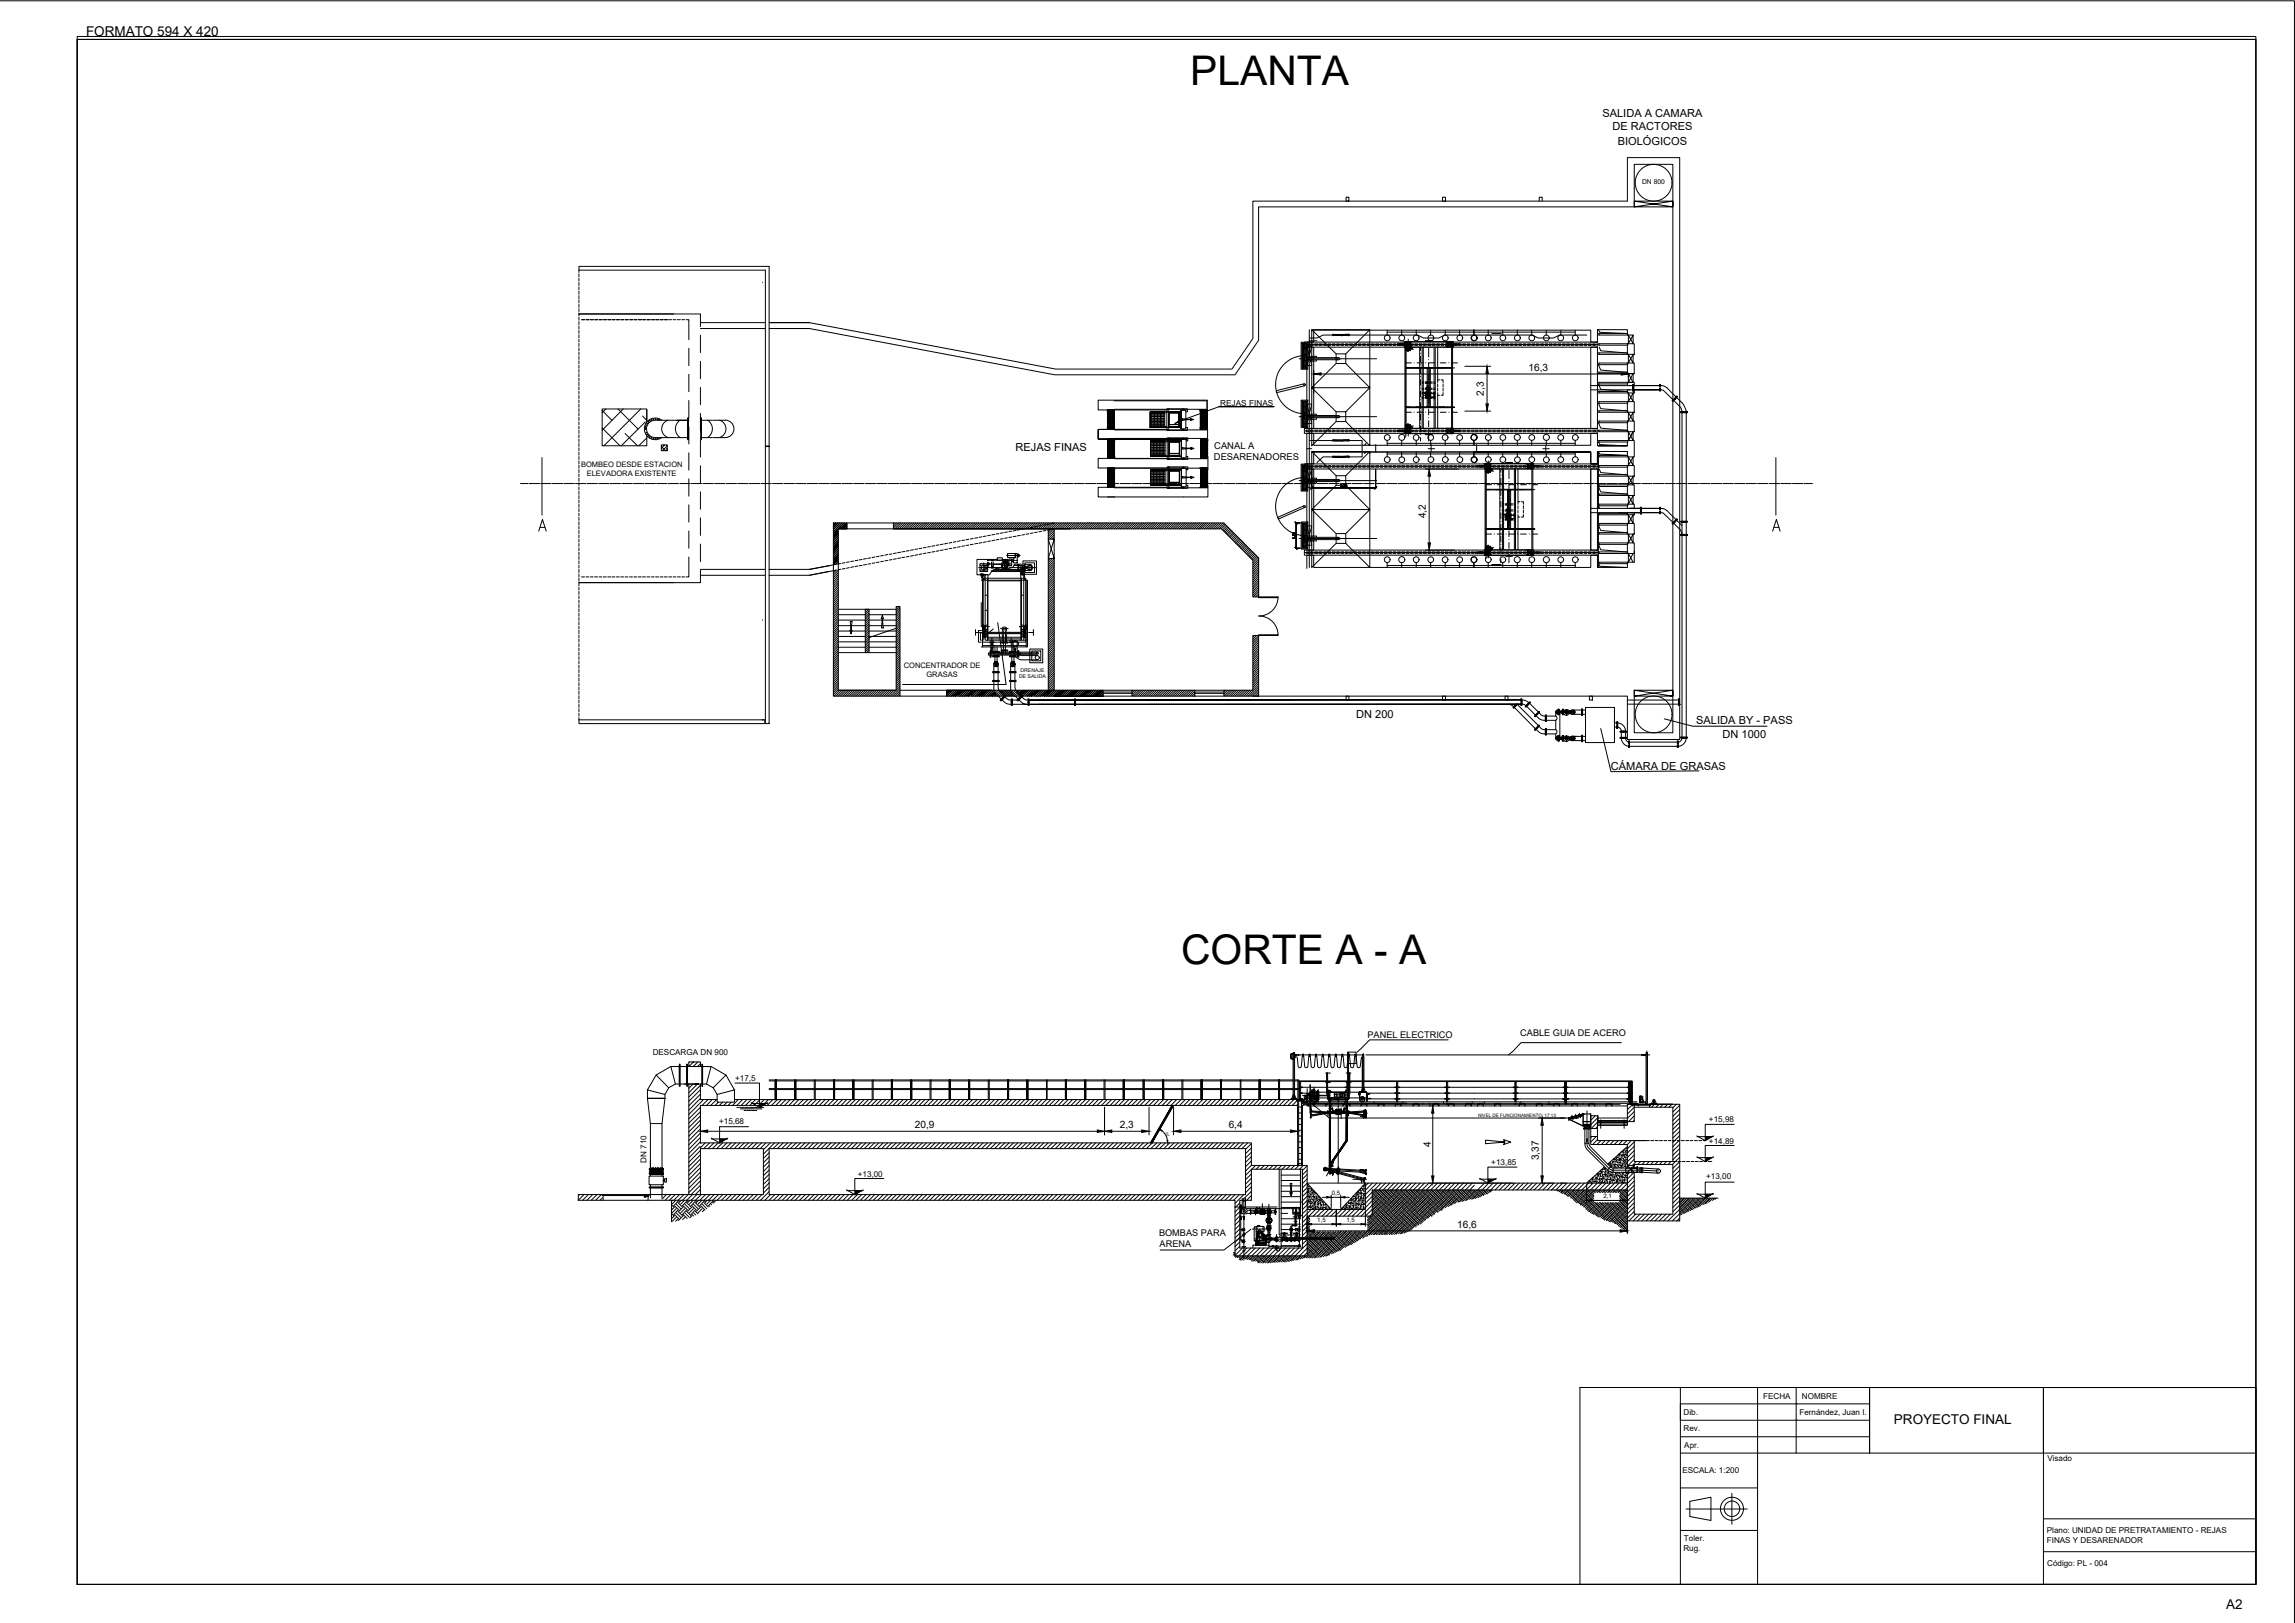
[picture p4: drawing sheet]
<svg xmlns="http://www.w3.org/2000/svg" width="594mm" height="420mm" viewBox="0 0 594 420" stroke-linecap="round" stroke-linejoin="round" font-family="sans-serif">
<defs><g id="words">
<g font-size="10.6">
<text x="308.1" y="22">PLANTA</text>
<text x="305.7" y="249.6">CORTE A - A</text>
</g>
<g font-size="3.5">
<text x="22.3" y="9.3">FORMATO 594 X 420</text>
<text x="490.3" y="368.6">PROYECTO FINAL</text>
<text x="576.3" y="416.5">A2</text>
</g>
<g font-size="2.9">
<text x="414.8" y="30.2">SALIDA A CAMARA</text>
<text x="417.4" y="33.7">DE RACTORES</text>
<text x="418.8" y="37.6">BIOLÓGICOS</text>
<text x="262.9" y="116.7">REJAS FINAS</text>
<text x="351.1" y="185.8">DN 200</text>
<text x="439.1" y="187.5">SALIDA BY - PASS</text>
<text x="445.9" y="191">DN 1000</text>
<text x="417" y="199.4">CÁMARA DE GRASAS</text>
</g>
<g font-size="2.6">
<text x="395.7" y="96">16,3</text>
<text x="384.1" y="102.4" transform="rotate(-90 384.1 102.4)">2,3</text>
<text x="369.1" y="134.2" transform="rotate(-90 369.1 134.2)">4,2</text>
<text x="236.8" y="292">20,9</text>
<text x="289.9" y="292">2,3</text>
<text x="318.1" y="292">6,4</text>
<text x="370.4" y="297" transform="rotate(-90 370.4 297)">4</text>
<text x="398.4" y="300.4" transform="rotate(-90 398.4 300.4)">3,37</text>
<text x="377.2" y="317.8">16,6</text>
</g>
<g font-size="2.4">
<text x="314.2" y="119">DESARENADORES</text>
<text x="314.3" y="116.1">CANAL A</text>
<text x="354" y="268.8">PANEL ELECTRICO</text>
<text x="393.5" y="268.2">CABLE GUIA DE ACERO</text>
<text x="300" y="319.9">BOMBAS PARA</text>
<text x="300.2" y="322.7">ARENA</text>
</g>
<g font-size="2.1">
<text x="315.8" y="105.2">REJAS FINAS</text>
<text x="169" y="273.2">DESCARGA DN 900</text>
<text x="190.3" y="280">+17,5</text>
<text x="186.1" y="291">+15,68</text>
<text x="442.4" y="290.6">+15,98</text>
<text x="442.4" y="296">+14,89</text>
<text x="167.4" y="301" transform="rotate(-90 167.4 301)">DN 710</text>
<text x="222" y="304.8">+13,00</text>
<text x="386" y="301.6">+13,85</text>
<text x="441.7" y="305.3">+13,00</text>
<text x="456.4" y="362.1">FECHA</text>
<text x="466.4" y="362.1">NOMBRE</text>
<text x="435.8" y="366.3">Dib.</text>
<text x="435.8" y="370.5">Rev.</text>
<text x="465.8" y="366.3">Fernández, Juan I.</text>
<text x="436" y="374.8">Apr.</text>
<text x="435.5" y="381.3">ESCALA: 1:200</text>
<text x="530" y="378.2">Visado</text>
<text x="435.8" y="401.4">Rug.</text>
<text x="435.9" y="398.9">Toler.</text>
<text x="529.8" y="396.9">Plano: UNIDAD DE PRETRATAMIENTO - REJAS</text>
<text x="529.8" y="399.4">FINAS Y DESARENADOR</text>
<text x="529.9" y="405.4">Código: PL - 004</text>
</g>
<g font-size="1.9">
<text x="150.4" y="120.9">BOMBEO DESDE ESTACION</text>
<text x="151.9" y="123.3">ELEVADORA EXISTENTE</text>
<text x="233.9" y="173.1">CONCENTRADOR DE</text>
<text x="239.8" y="175.4">GRASAS</text>
</g>
<text font-size="1.7" x="425.1" y="47.7">DN 800</text>
<g font-size="1.6">
<text x="344.7" y="309.5">0,5</text>
<text x="415" y="310.3">2,1</text>
<text x="341" y="316.4">1,5</text>
<text x="348.5" y="316.4">1,5</text>
</g>
<g font-size="1.3">
<text x="264.2" y="173.9">DRENAJE</text>
<text x="263.8" y="175.5">DE SALIDA</text>
</g>
<text font-size="1.2" x="382.6" y="289.1">NIVEL DE FUNCIONAMIENTO: 17,13</text>
<text font-size=".9" x="301.7" y="293.3" transform="rotate(61 301.7 293.3)">60°</text>
</g></defs>
<!-- layer: 0 -->
<g fill="none" stroke="#000" stroke-width=".26">
<path d="M0 .2h593.9v420M20 10.2h563.9v400h-563.9zM20 9.4h563.9v400.8h-563.9zM348.4 51.1h.8v1h-.8zM373.4 51.1h.8v1h-.8zM398.4 52.1v-1h.8v1M423 52.1l10 1.5v-1.5l-10 1.5v-1.5h10v1.5h-10M423 53.6h-97.2v34.5l-6.1 8.9h-46.7l-63.5-12M423 53.6v-11.1h10v147.2h-10v-11h10v1.5h-10v-1.5l10 1.5v-1.5l-10 1.5M149.9 69.9v-.9h49.2v46.5l-1 .2 .9-.1-.9-.1 1 .2v71.5M149.9 69.9h48.2v117.3h1l-.1 .1M149.9 69.9v.6"/>
<path d="M149.9 70.9v.8M149.9 72.1v.7M149.9 73.2v.7M149.9 74.3v.7M149.9 75.4v.8M149.9 76.5v.8M149.9 77.6v.8M149.9 78.8v.7M149.9 79.9v.7M197.4 73.1h.1M149.9 81v.8M149.9 82.2v.7"/>
<path d="M149.9 83.3v.7M149.9 84.4v.8M149.9 85.6v.7M149.9 86.7v.7M149.9 87.8v.7M149.9 88.9v.8M149.9 90v.8M149.9 91.1v.8M149.9 92.3v.7M149.9 93.4v.7M149.9 94.5v.8M149.9 95.7v.7"/>
<path d="M149.9 96.8v.7M149.9 97.9v.8M149.9 99v.8M150.5 82.8h.9M151.7 82.8h.8M152.8 82.8h.8M153.9 82.8h.9M155.1 82.8h.8M156.2 82.8h.8M157.3 82.8h.9M158.4 82.8h.9M159.6 82.8h.8"/>
<path d="M160.7 82.8h.8M161.8 82.8h.9M163 82.8h.8M164.1 82.8h.8M165.2 82.8h.9M166.3 82.8h.9M167.5 82.8h.8M168.6 82.8h.9M169.7 82.8h.9M170.9 82.8h.8M172 82.8h.8M173.1 82.8h.8"/>
<path d="M174.2 82.8h.8M174.4 81.3h-24.5h31.4v3.2M175.3 82.8h.8M176.5 82.8h.7M177.6 82.8h.7v5.1M178.3 90.2v4.5M178.3 96.9v4.5M181.3 85h16.7M181.3 86.8v4.5M181.3 93.6v4.4M181.4 83.5h16.6M199.1 85h10.4h-10"/>
<path d="M199.1 83.5h10.4h-10M209.5 83.5l63.8 12h45.6l5.4-7.9v-35.5h97v-11.3h13.5v150.6h-13.5v-11.2h-97M336.3 92.9h20.1M336.8 88.6h1.7v7h-1.7zM337.1 88.9h1.2v6.4h-1.2zM337.1 88.9h1.2M337.1 89.3h1.2M337.1 89.6h1.2M337.1 89.9h1.2M337.1 90.2h1.2M337.1 90.5h1.2M337.1 90.8h1.2"/>
<path d="M337.1 91.1h1.2M337.1 91.4h1.2M337.1 91.8h1.2M337.1 92.1h1.2M337.1 92.4h.4M337.1 92.7h.4M337.1 93h.4M337.1 93.3h.4M337.1 93.6h1.2M337.1 94h1.2M337.1 94.3h1.2M337.1 94.6h1.2"/>
<path d="M337.1 94.9h1.2M337.1 95.2h1.2M337.1 88.9v6.4M337.4 88.9v6.4M337.5 92.3l.1 1.1zM337.5 99.4h.3l.1 .3-.4 .1zM337.6 92.6h8.9l.3 .2v.2l-.3 .1h-8.9M337.6 92.4h.7M337.6 93.3h.7M337.6 99.4l-7 1.7-.2 .3 .3 .2 7-1.7M337.7 88.6h75.7v1.3h-75.7zM337.7 92.1a7.5 7.5 0 0 0-7.5 7.5 7.5 7.5 0 0 0 7.5 7.5"/>
<path d="M337.8 88.9v3.7M337.8 93.1v2.2M337.8 89.2h75.9M338.1 88.9v3.7M338.1 93.1v2.2M338.3 89.6l1.3 5h-1.3l1.3-5zM338.3 89.9h1.8v21h-1.8zM338.3 93.5h.5M338.3 92.2h.5M338.8 89h-.6v.4h.6M338.9 85.3v30.1M339.1 92.2h1.7v.3"/>
<path d="M339.1 93.5h.5M339.2 89h.7M339.2 89.4h.7M339.6 85.3h15l-6.2 6.3M339.6 92.2v1.3h1.2v-.3M340.1 95.9v5.9M340.3 89h.8M340.3 89.4h.8M340.9 88.2h-2v3.8M341.4 89h.8M341.4 89.4h.8M342 96.8h77.7"/>
<path d="M342.6 89h.8M342.6 89.4h.8M343.7 89h.8M343.7 89.4h.8M344.8 89h.8M344.8 89.4h.8M344.9 86.7h-2.4l-1.6 .8h-2M345 86.6h.2v.3h-.2zM345.3 86.6h.2v.2h-.2zM345.5 86.6h.2v.2h-.2zM345.7 86.6h.2v.2h-.2zM345.8 86.6h.2v.2h-.2z"/>
<path d="M345.9 91.6v1M345.9 93.1v1M346 89h.7M346 89.4h.7M346 86.6h.2v.2h-.2zM346.2 86.6h.3v.2h-.3zM346.3 92.6h-.3a.26 .26 0 0 0-.2 .3 .26 .26 0 0 0 .3 .2h.2M346.4 86.6h.2v.2h-.2zM346.6 86.6h.2v.2h-.2zM346.9 86.6h.2v.2h-.2zM347.1 86.6h.2v.2h-.2zM347.1 89h.8"/>
<path d="M347.1 89.4h.8M347.3 86.7h.2l-.1 .3zM347.5 86.6h.2v.2h-.2zM347.7 86.6h.2v.2h-.2zM347.9 86.6h.2v.2h-.2zM348.1 86.6h.2v.2h-.2zM348.2 86.6h.2v.2h-.2zM348.2 89h.8M348.2 89.4h.8M348.5 86.6h.2v.2h-.2zM348.7 86.6h.2v.2h-.2zM348.9 86.6h.2v.2h-.2z"/>
<path d="M349 86.6h.2v.3h-.2zM349.3 86.7h17.7l1.5 .8h3.9l1.6-.8h7.6v-1.2h-41.5v3.1h-1.8M349.3 89h.8M349.3 89.4h.8M350.5 89h.7M350.5 89.4h.7M351.6 89h.7M351.6 89.4h.7M352.7 89h.8M352.7 89.4h.8M353.9 89h.7M353.9 89.4h.7"/>
<path d="M354.6 85.3v15.1l-6.2-6.3h-2.5l-6.3 6.3v-15.1l6.3 6.3h2.5v2.5M355 89h.7M355 89.4h.7M356.1 89h.8M356.1 89.4h.8M357.3 89h.7M357.3 89.4h.7M358.4 89h.7M358.4 89.4h.7M359.1 85.5v1.2M359.1 86h48.7M359.5 89h.7"/>
<path d="M359.5 89.4h.7M360.6 89h.8M360.6 89.4h.8M361.6 89.2h1M361.7 89h.8M361.7 89.4h.8M362.2 88.9h.1M362.8 89h.8M362.8 89.4h.8M362.8 85.5v1.2M363 88.9l-.8 .1v.3h.8M363.1 89v.3"/>
<path d="M363.4 89.1v.1M363.5 88.4h12.7v1.5h-12.7zM363.5 89h-1.8v.3h1.8M363.6 88.9v-.5h.3v.5M363.6 89.3v.6M363.7 89.9v21.5M363.9 89.7v22.2M363.9 89.3v.6M363.9 89.9v21.5h1.2M363.9 88.9h.4M363.9 89.3h1.2l-.4 .1M363.9 89h1.2"/>
<path d="M363.9 95.2h5.9v.2l-5.9-.1M363.9 93.9h1.4M363.9 89.4h.4M363.9 90.4h2M363.9 89.7h1.5M363.9 88.6h1.5M363.9 95.3h1.1M364 89h.2v.3h-.2zM364 89h.7M364 89.4h.7M364.2 88.5v.2M364.2 89.6v.2"/>
<path d="M364.2 89.2h1.4M364.3 90.3h.3v.3h-.3zM364.3 89.5h-.4v.3h.4M364.3 88.5h-.4v.3h.4M364.4 90h.3M364.4 90v1M364.4 89.9v.1M364.5 87.8v.9M364.5 89.4h.1M364.5 90.2v.8M364.6 89.9v.1M364.7 88.9h.4"/>
<path d="M364.7 89.5h.4v.3h-.4M364.7 88.5h.4v.3h-.4M364.9 89h.1v.3h-.1zM364.9 88.5v.2M364.9 89.6v.2M364.9 90h.7M365.1 90l-1 .1M365.1 88.9h.1M365.1 89.3v.1M365.1 89.7v1.1M365.1 90.1v.7h-1.3v-.7h1.5M365.1 89h.7"/>
<path d="M365.1 89.4h.7M365.3 89.8l-.4 .1h.4h-.4h.3l.1 .3v-.3M365.3 90h.2h-.2l.2 .2h-.2M365.3 90l-.2 .1M365.3 90h.2l-.2 .1M365.4 89.9v.3M365.5 90v.2M365.7 95.2v.1M366.1 93.9h.1M366.2 89h.8M366.2 89.4h.8M366.4 89.1v.1"/>
<path d="M366.5 95.3h1.5M366.6 85.5v1.2M366.8 93.9h1.5M367.2 89.2h1.4M367.4 89h.7M367.4 89.4h.7M367.5 89.9v21M367.7 89.9v.8M367.7 91.4v.1M367.7 92.2v1.5M367.7 94.4v.1M367.7 95.3v1.4"/>
<path d="M367.7 97.5h.1M367.7 98.3v1.4M368.1 89.9v21M368.1 99.2h.4M368.1 98.9h.4M368.4 89.9v21M368.5 89h.7M368.5 89.4h.7M368.7 95.2v.1M368.9 99.2h.8M368.9 98.9h.8M369 88.4v-.2h1.7v.2"/>
<path d="M369 88.4h1.7M369.1 98.9h.9v.3h-.9zM369.1 93.9h.1M369.1 99.1h.9M369.2 99h.7v.1h-.7zM369.4 89.1v.1M369.4 98.8v.6M369.4 99.8v.7M369.4 95.4v9.9M369.5 95.3h1.5M369.6 98.7v.7M369.6 99.7v.8"/>
<path d="M369.6 89h.8M369.6 89.4h.8M369.7 95.4v9.9M369.8 93.9h1.5M369.8 90.2v2.2M369.8 93.1h.1M369.8 93.9v1.5M369.8 96.1h.1M369.8 96.9v1.5M369.8 99.1h.1M369.8 99.9v1.5M370 95.4v9.9"/>
<path d="M370 99.2h.8M370 98.9h.8M370.2 89.2h1.4M370.2 95.4v9.9M370.3 85.5v1.2M370.7 89h.8M370.7 89.4h.8M371.1 99.2h.4M371.1 98.9h.4M371.2 89.9v21M371.5 89.9v21M371.7 95.2v.1"/>
<path d="M371.9 89h.7M371.9 89.4h.7M372.1 93.9h.1M372.2 89.9v8.4M372.2 99.4v.8M372.4 89.1v.1M372.5 95.3h1.5M372.7 98.3h-.5v.7M372.8 93.9h1.5M373 89h.7M373 89.4h.7M373 98.3h.5v.7"/>
<path d="M373.1 89.2h1.5M373.5 99.4v.8M374.1 85.5v1.2M374.1 89h.8M374.1 89.4h.8M374.3 89.7h1.5M374.3 88.6h1.5M374.6 88.9h.3M374.6 89v.4h.3M374.6 89.3v.1M374.7 95.2v.1M374.8 88.5v.2"/>
<path d="M374.8 89.6v.2M374.9 89.5h-.3v.3h.3M374.9 88.5h-.3v.3h.3M375.1 93.9h.1M375.2 89h.8M375.2 89.4h.8M375.3 88.9h.5v-.5h.2v.5M375.3 89.4l.5-.1v22.1M375.3 89.5h.4v.3h-.4M375.3 88.5h.4v.3h-.4M375.4 89.1v.1M375.5 89h.2v.3h-.2z"/>
<path d="M375.5 88.5v.2M375.5 89.6v.2M375.5 95.3h1M375.7 88.9l-1.1 .1h.2v.3h-.2l1.1 .1M375.8 95.2h-5.9v.2l5.9-.1M375.8 93.9h1.4M376 89.3v22.1M376.1 89.2h1.1M376.2 89.3h1.7M376.2 89h1.7M376.3 89h.8M376.3 89.4h.8"/>
<path d="M377.5 89h.7M377.5 89.4h.7M377.8 85.5v1.2M378.6 89h.7M378.6 89.4h.7M379.2 94.8h6.7M379.7 89h.8M379.7 89.4h.8M380.9 89h.7M380.9 89.4h.7M381.8 89h.8M381.8 89.4h.8"/>
<path d="M383 89h.8M383 89.4h.8M384.1 89h.8M384.1 89.4h.8M384.9 96.7v7.9M385.2 85.5v1.2M385.2 89h.8M385.2 89.4h.8M386.2 86.4h2.4M386.4 89h.7M386.4 89.4h.7M387.5 89h.7"/>
<path d="M387.5 89.4h.7M388.7 89h.7M388.7 89.4h.7M389 85.5v1.2M389.8 89h.7M389.8 89.4h.7M390.9 89h.8M390.9 89.4h.8M392 89h.8M392 89.4h.8M392.8 85.5v1.2M393.1 89h.8"/>
<path d="M393.1 89.4h.8M394.3 89h.7M394.3 89.4h.7M395.4 89h.8M395.4 89.4h.8M396.5 85.5v1.2M396.5 89h.8M396.5 89.4h.8M397.6 89h.8M397.6 89.4h.8M398.8 89h.7M398.8 89.4h.7"/>
<path d="M399.9 89h.7M399.9 89.4h.7M400.3 85.5v1.2M401 89h.8M401 89.4h.8M402.2 89h.7M402.2 89.4h.7M403.3 89h.7M403.3 89.4h.7M404 85.5v1.2M404.4 89h.8M404.4 89.4h.8"/>
<path d="M405.5 89h.8M405.5 89.4h.8M406.7 89h.7M406.7 89.4h.7M407.8 85.5v1.2M407.8 89h.7M407.8 89.4h.7M408.9 89h.8M408.9 89.4h.8M410 89h.8M410 89.4h.8M411.1 89h.8"/>
<path d="M411.1 89.4h.8M411.8 89.9h1.7v21h-1.7zM411.8 99.8h10.2M412.3 89h.7v.4h-.7M413.5 85.3v3.3h-1.7v-3.1h-30.3v1.2h15.2l1.4 .8h4l1.5-.8h7.2M413.8 86.3l7.5 .1-7.2-.4-.3-.7h-.3h7.8v1.4h1.4M413.8 91.7h7.5M413.8 94h7.5M413.8 99h7.5M413.8 86.7h7.5M413.8 96.4h7.5M413.8 96.7h7.5"/>
<path d="M413.8 89.4h7.5M413.8 89h7.5M413.9 86.3v.4M413.9 89v.4M413.9 91.4v.3M413.9 94v.4M413.9 96.4v.3M413.9 99v.4M414 89.9l.4 .9 6.9 .6h-7.5M421.3 99.4h-7.5l.6 1.4 6.9 .6M421.3 94.4h-7.5l.6 1.4 6.9 .6M421.3 89h1.7v2.7h-1.7z"/>
<path d="M421.3 94h1.7v2.7h-1.7zM421.3 99h1.7v.8h-1.7zM421.3 86.3v.4M421.3 89v.4M421.3 91.4v.3M421.3 94v.4M421.3 96.4v.3M421.3 99v.4M421.5 96.7h1.2l-1.2 2.3h1.2zM421.5 91.7v2.3l1.2-2.3v2.3zM421.5 86.7v2.3l1.2-2.3v2.3zM421.5 96.7v2.3"/>
<path d="M422.7 99.5l.1 1.7zM422.7 96.7v2.3M422.8 99.5l.1 1.7zM429.9 99.8a2.66 2.66 0 0 1 2.5 1.5l3.3 3.3 .8 1.8v84.7h-1.1v-84.4h-.3h1.7v.1h-1.7v-.2h1.7l-1.4 .1-.4-1.3-4.5-4.4-7.6-.1h7M429.9 99.8h-7h7M140.3 118.4v15M149.9 100.2v.7M149.9 101.3v.7M149.9 102.4v.8M149.9 103.5v.8M149.9 104.6v.8M149.9 105.8v.8"/>
<path d="M149.9 106.9v.8M149.9 108v.8M149.9 109.2v.7M149.9 110.3v.8M149.9 111.5v.7M149.9 112.6v.7M149.9 113.7v.8M149.9 114.8v.8M149.9 116v.7M149.9 117.1v.7M149.9 118.2v.8M149.9 119.3v.8"/>
<path d="M155.9 110.8l4.6 4.6M155.9 106.3l2.5 2.5M156.8 105.9l-.9 .9M160 105.9l5.2 5.2M161.3 105.9l-5.4 5.5M161.8 112.2l3.2 3.2M165.9 105.9l-9.6 9.5M167 111l.1 .1zM167 110.5l.2 .1zM167 109.2l-6.2 6.2M167.2 110.1h.1zM167.2 111.9l.1 .2z"/>
<path d="M167.4 109.6l.2 .1zM167.4 112.4l.2 .1zM167.4 109.3v-3.4h-11.5v9.5h11.5v-2.6M167.4 106.1v2.7l-1.1-1.1M167.4 113.4l-2 2M167.7 109.2h.2zM167.7 112.8h.2zM168.1 108.9h.2zM168.1 113.1h.2zM168.6 108.6l.1 .2zM168.6 113.3l.1 .1zM169 108.5l.2 .1z"/>
<path d="M169 113.5l.2 .1zM169.5 113.5l.2 .1zM169.6 108.4v.2zM170 113.5h.2zM170.5 113.4h.1zM170.5 108.7h.1zM171.2 115.2h1.5v1.5h-1.5zM171.2 115.6l1.1 1.1M171.3 108.8a2.82 2.82 0 0 0-3.8 .3 2.82 2.82 0 0 0 0 3.8 2.82 2.82 0 0 0 3.8 .4M171.7 115.2l.2 .2M172 115.2l-.8 .8M172.6 116.1l.1 .1"/>
<path d="M172.6 115.2l.1 .1M172.7 115.4l-1.3 1.3M172.7 116.3l-.4 .4M172.9 108.8a2.35 2.35 0 0 0-1.6 2.2 2.35 2.35 0 0 0 1.6 2.3M175 108.8h-5.4a2.24 2.24 0 0 0-2.3 2.2 2.24 2.24 0 0 0 2.3 2.3h5.4M175.2 113.3h3.1M176 108.8a2.69 2.69 0 0 0 0 4.5M178 108.2h.2v5.6h-.2zM178.3 108.8h-3.1h3.1M178.3 103.7v4.5M178.3 110.4v4.5M178.3 117.2v4.5"/>
<path d="M181.3 108.8h3.1M181.3 113.3h3.1M181.3 100.3v4.5M181.3 107v4.6M181.3 113.8v4.5M181.4 108.2h.2v5.6h-.2zM183.2 108.8a2.65 2.65 0 0 1 0 4.5M184.6 108.8h3.1a2.26 2.26 0 0 1 2.3 2.2 2.26 2.26 0 0 1-2.3 2.3h-3.1M186.3 108.8a2.35 2.35 0 0 1 1.6 2.2 2.35 2.35 0 0 1-1.6 2.3M284.3 111.2v2.5h22.1h-22.1v-2.5h17.8zM286.6 106.1h1.9v.6l-.1-.5h-1.7l-.1 .5zM286.6 110.6l.1 .5h1.7l.1-.5v.6h-1.9z"/>
<path d="M286.7 106.1v5.1h1.7v-5.1v5.1h-1.7zM286.7 113.7h1.8v.5v-.5h-1.7l-.1 .5zM286.7 118.1l.1 .5h1.7v-.5v.6h-1.8zM286.8 113.7v5h1.7v-5v5h-1.7zM286.8 106.1l1.6 1.7M286.9 113.7l1.6 1.6M286.9 106.3h1.3M287 113.9h1.2M287.1 106.1l1.3 1.3-1.7 1.9 1.7 1.7M287.2 106.1v4.6h.7v-4.6M287.2 113.7l1.3 1.3-1.7 1.8 1.7 1.7M287.2 106.6h.7"/>
<path d="M287.2 111.2l1.2-1.3-1.7-1.7 1.7-1.8-.2-.3v4.8h-1.3v-4.8l-.2 .3 1.7 1.7-1.7 1.8 1.2 1.3M287.3 106.1l-.6 .6 1.7 1.8-1.7 1.8 .8 .9M287.3 113.7v4.5h.7v-4.5M287.3 114.1h.7M287.4 113.7l-.6 .6 1.7 1.7M287.4 106.1l1 1M287.6 113.7l.9 .9-1.7 1.8 1.7 1.8-.5 .5M287.7 106.1l-1 1 1.7 1.8M287.7 113.7l-.9 .9 1.7 1.8M287.8 106.1l.6 .6M287.9 113.7l.6 .6-1.7 1.7 1.7 1.8-.8 .9M288 106.1l-1.3 1.3 1.7 1.8-1.7 1.8 .1 .2"/>
<path d="M288.1 113.7l-1.3 1.3 1.7 1.8-1.7 1.7 .1 .2M288.3 106.1l-1.6 1.7 1.7 1.8-1.5 1.6M288.4 103.8h24.1M288.4 106.8l-1.7 1.7 1.7 1.8M288.4 107.1l-1.7 1.8 1.7 1.8M288.4 107.8l-1.7 1.8 1.5 1.6M288.4 108.9l-1.7 1.8 .4 .5M288.4 110.7l-.4 .5M288.4 110.3l-.8 .9M288.5 113.7l-1.7 1.7 1.7 1.7M288.5 111.3h24.1M288.5 106h24"/>
<path d="M288.5 113.5h24.1M288.5 118.7h24.1M288.5 113.9l-.3-.2v4.7h-1.2v-4.7l-.2 .2 1.7 1.8-1.7 1.8 1.2 1.2M288.5 114l-1.7 1.7 1.7 1.7-1.1 1.3M288.5 115.4l-1.7 1.7 1.5 1.6M288.5 116.1l-1.7 1.7 .8 .9M288.5 116.4l-1.7 1.8 .4 .5M288.5 117.1l-1.5 1.6M297.7 108.8h3.8M297.7 106.7h3.8M297.7 107.4h3.8M297.7 108.4h3.8"/>
<path d="M297.7 110.2h3.8M297.7 107.1h3.8M297.7 107.8h3.8M297.7 109.1h3.8M297.7 109.5h3.8M297.7 109.9h3.8M297.7 110.6h3.8M297.7 110.4h4.3M297.7 106.8h4.3M297.8 106.6v4.1M297.8 114.3h3.8M297.8 114.6h3.8"/>
<path d="M297.8 115h3.8M297.8 115.4h3.8M297.8 115.9h3.8M297.8 116.2h3.8M297.8 116.6h3.8M297.8 117h3.8M297.8 117.3h3.8M297.8 117.7h3.8M297.8 118.1h3.8M297.8 117.9h4.2M297.8 114.4h4.2M297.9 114.1v4.1"/>
<path d="M298.1 106.6v4.1M298.2 114.1v4.1M298.5 106.6v4.1M298.6 114.1v4.1M298.9 106.6v4.1M299 114.1v4.1M299.3 106.6v4.1M299.3 114.1v4.1M299.6 106.6v4.1M299.7 114.1v4.1M300 106.6v4.1M300.1 114.1v4.1"/>
<path d="M300.4 106.6v4.1M300.5 114.1v4.1M300.7 106.6v4.1M300.8 114.1v4.1M301.1 106.6v4.1M301.2 114.1v4.1M302 106.6h-4.3v4.1v-4.1h3.8v4.1h-3.8h4.3M302 110.7h3.7zM302 106.6h3.7h-3.7M302 110.7h3.7h-3.7M302 114.1h-4.2v4.1v-4.1h3.8v4.1h-3.8h4.2M302 110.7h3.7"/>
<path d="M302 106.6h3.7M302.1 106.1h-17.8v-2.5h28.2v2.5l-1.8 1.7 1.8 1.8-1.6 1.6M302.1 118.2h3.7zM302.1 114.1h3.7h-3.7M302.1 118.2h3.7h-3.7M302.1 114.1h3.7M302.1 118.2h3.7M302.2 118.8h.5M302.3 111.3h.1M302.3 106h.1M302.4 111v.4M302.4 118.8h.1"/>
<path d="M302.4 113.5h.1M302.5 105.8v.5M302.5 111v.4M302.5 118.5v.4M302.6 106.8h2.6h-2.6M302.6 110.7v-4.1v4.1M302.6 110.4h2.6h-2.6M302.6 109.9h2.6M302.6 110.4h2.6M302.6 113.4v.4M302.6 118.5v.4M302.6 114.4h2.7h-2.7"/>
<path d="M302.6 118.2v-4.1v4.1M302.6 117.9h2.7h-2.7M302.6 117.9h2.7M302.6 117.4h2.7M305.1 109.9h-2.5h2.5M305.2 110.7v-4.1v4.1M305.2 117.4h-2.6h2.6M305.3 118.2v-4.1v4.1M305.7 106.2h1.3v4.8h-1.3zM305.7 111v-4.8v4.8M305.7 106.2v4.8M305.8 113.7h1.2v4.8h-1.2z"/>
<path d="M305.8 118.5v-4.8v4.8M305.8 113.7v4.8M306 108.4l2.3 .2-.2-.3 .9 .3-.9 .3 .2-.3-2.3 .2zM306.2 111.3h.1M306.1 115.9l2.3 .2-.2-.3 .9 .3-.9 .3 .2-.3-2.3 .2zM306.1 111v.4M306.3 118.8h.1M306.2 118.8h.5M306.2 106h.1M306.2 118.5v.4M306.2 113.5h.1M306.3 105.8v.3"/>
<path d="M306.3 111v.4M306.4 118.7h-22.1v2.5h22.1v-.3M306.4 113.4v.3M306.4 118.5v.4M307 106.6h.4v-.8h-5.4v5.6h5.4v-.7h-.4M307 114.1h.5v-.7h-5.4v5.5h5.4v-.7h-.5M310.4 106.1h2.2M310.7 106.1h1.8v.6v-.5h-1.8v.5zM310.7 110.6v.5h1.8v-.5v.6h-1.8zM310.7 106.1v5.1h1.8v-5.1v5.1h-1.8zM310.8 113.7h1.8v.5v-.5h-1.8v.5zM310.8 118.1v.5h1.8v-.5v.6h-1.8z"/>
<path d="M310.8 113.7v5h1.8v-5v5h-1.8zM310.8 106.1l1.7 1.7M310.9 113.7l1.7 1.6M311 106.1v4.8h1.3v-4.8l.2 .3-1.8 1.8 1.8 1.7-1.2 1.3M311 106.3h1.3M311 106.1l-.3 .3 1.8 1.7-1.8 1.8 1.2 1.3M311.1 113.9h1.2M311.1 106.1l1.4 1.3-1.8 1.9 1.8 1.7M311.2 106.1v4.6h.8v-4.6M311.2 106.6h.8M311.3 113.7l1.3 1.3-1.8 1.8 1.8 1.7M311.3 113.7v4.5h.8v-4.5"/>
<path d="M311.3 114.1h.8M311.4 106.1l-.7 .6 1.8 1.8-1.8 1.8 .9 .9M311.4 113.7l-.6 .6 1.8 1.7M311.5 106.1l1 1M311.6 113.7l1 .9-1.8 1.8 1.8 1.8-.5 .5M311.7 106.1l-1 1 1.8 1.8M311.8 113.7l-1 .9 1.8 1.8M311.9 106.1l.6 .6M312 113.7l.6 .6-1.8 1.7 1.8 1.8-.9 .9M312.1 106.1l-1.4 1.3 1.8 1.8-1.8 1.8 .2 .2M312.2 113.7l-1.4 1.3 1.8 1.8-1.8 1.7 .1 .2M312.5 106.8l-1.8 1.7 1.8 1.8"/>
<path d="M312.5 107.1l-1.8 1.8 1.8 1.8M312.5 107.8l-1.8 1.8 1.6 1.6M312.5 108.9l-1.8 1.8 .5 .5M312.5 113.7l-1.7 1.7 1.8 1.7M312.5 110.7l-.5 .5M312.5 110.3l-.8 .9M312.6 113.9l-.3-.2v4.7h-1.2v-4.7l-.3 .2 1.8 1.8-1.8 1.8 1.2 1.2M312.6 114l-1.8 1.7 1.8 1.7-1.2 1.3M312.6 115.4l-1.8 1.7 1.6 1.6M312.6 116.1l-1.8 1.7 .9 .9M312.6 116.4l-1.8 1.8 .5 .5M312.6 111.2v2.5"/>
<path d="M312.6 117.1l-1.5 1.6M312.7 118.7v2.5h-2.3M315.6 105.3h14.2h-14.2l-10.2 3.7M336.3 107.9h20.1M336.8 103.6h1.7v7.1h-1.7zM337.1 103.8h1.2v6.6h-1.2zM337.1 104h1.2M337.1 109h1.2M337.1 104.3h1.2M337.1 104.6h1.2M337.1 104.9h1.2M337.1 105.2h1.2"/>
<path d="M337.1 105.5h1.2M337.1 105.8h1.2M337.1 106.1h1.2M337.1 106.5h1.2M337.1 106.8h1.2M337.1 107.1h1.2M337.1 107.4h.4M337.1 107.7h.4M337.1 108h.4M337.1 108.4h.4M337.1 108.7h1.2M337.1 109.3h1.2"/>
<path d="M337.1 109.6h1.2M337.1 109.9h1.2M337.1 110.2h1.2M337.1 103.8v6.6M337.4 103.8v6.6M337.5 107.3l.1 1.1zM337.6 107.6h8.8a.31 .31 0 0 1 .3 .1 .31 .31 0 0 1 0 .4h-9.1M337.6 107.4h.7M337.6 108.4h.7M337.7 110.9h75.7v1.3h-75.7zM337.8 103.8v3.8M337.8 108.1v2.3"/>
<path d="M337.8 111.5h75.9M338.1 103.8v3.8M338.1 108.1v2.3M338.3 104.6l1.3 5h-1.3l1.3-5zM338.3 116.2h1.3M338.3 108.5h.5M338.3 107.2h.5M338.8 111.3h-.6v.5h.6M338.9 116.9v30M338.9 115.5v1.3M338.9 114h6M339.1 107.2h1.7v.3"/>
<path d="M339.1 108.5h.5M339.2 111.3h.7M339.2 111.8h.7M339.6 116.9h15l-6.2 6.2M339.6 107.2v1.3h1.2v-.2M339.6 100.4h15M340.1 117h41.5M340.3 111.3h.8M340.3 111.8h.8M341.4 111.3h.8M341.4 111.8h.8M342.6 111.3h.8"/>
<path d="M342.6 111.8h.8M343.7 111.3h.8M343.7 111.8h.8M344.8 111.3h.8M344.8 111.8h.8M344.9 118.3h-2.4l-1.6 1.5M345 118.1h.2v.3h-.2zM345.3 118.2l.2 .1-.1 .1zM345.3 113.9h.2v.2h-.2zM345.5 118.2h.2v.2h-.2zM345.5 113.9h.2v.2h-.2zM345.7 118.2h.2l-.1 .2z"/>
<path d="M345.7 113.9h.2v.2h-.2zM345.8 118.2h.2l-.1 .2zM345.8 113.9h.2v.2h-.2zM345.9 106.6v1M345.9 108.1v1M346 111.3h.7M346 111.8h.7M346 118.2h.2v.2h-.2zM346 113.9h.2v.2h-.2zM346.2 118.2h.3v.2h-.3zM346.2 113.9h.3v.2h-.3zM346.3 107.6l-.4 .1a.24 .24 0 0 0-.1 .2 .24 .24 0 0 0 .3 .2h.2"/>
<path d="M346.4 118.2h.2v.2h-.2zM346.4 113.9h.2v.2h-.2zM346.6 118.2h.2v.2h-.2zM346.6 113.9h.2v.2h-.2zM346.9 118.2h.2v.2h-.2zM346.9 113.9h.2v.2h-.2zM347.1 118.2h.2v.2h-.2zM347.1 113.9h.2v.2h-.2zM347.1 111.3h.8M347.1 111.8h.8M347.3 118.2h.2v.2h-.2zM347.3 114h.2v.2h-.2z"/>
<path d="M347.5 118.2h.2v.2h-.2zM347.5 113.9h.2v.2h-.2zM347.7 118.2h.2v.2h-.2zM347.7 113.9h.2v.2h-.2zM347.9 118.2h.2v.2h-.2zM347.9 113.9h.2v.2h-.2zM348.1 118.2h.2v.2h-.2zM348.1 113.9h.2v.2h-.2zM348.2 118.1h.2v.2h-.2zM348.2 113.9h.2v.2h-.2zM348.2 111.3h.8M348.2 111.8h.8"/>
<path d="M348.4 106.6l6.2-6.2v15l-6.2-6.3h-2.5l-6.3 6.3v-15l6.3 6.2h2.5v2.5M348.5 118.1h.2v.2h-.2zM348.5 113.9h.2v.2h-.2zM348.7 118.1h.2v.2h-.2zM348.7 113.9h.2v.2h-.2zM348.9 118.1h.2v.2h-.2zM348.9 113.9h.2v.2h-.2zM349 118.1h.2v.3h-.2zM349 113.9h.2v.2h-.2zM349.3 114h3.3v4.3h-3.3M349.3 111.3h.8M349.3 111.8h.8"/>
<path d="M350.5 111.3h.7M350.5 111.8h.7M351.6 111.3h.7M351.6 111.8h.7M352.7 111.3h.8M352.7 111.8h.8M353.6 116.9l-.5 .5M353.6 114.8l-.5 .5M353.9 111.3h.7M353.9 111.8h.7M354.6 116.9v15M354.6 117v.4"/>
<path d="M355 111.3h.7M355 111.8h.7M356.1 115.1v2M356.1 111.3h.8M356.1 111.8h.8M357.3 111.3h.7M357.3 111.8h.7M358.4 111.3h.7M358.4 111.8h.7M359.1 114v1.3M359.1 117v1.3M359.1 114.8h48.7"/>
<path d="M359.1 117.5h48.7M359.5 111.3h.7M359.5 111.8h.7M360.6 111.3h.8M360.6 111.8h.8M361.6 111.5h1.5M361.7 111.3h.8M361.7 111.8h.8M362.8 111.3h.8M362.8 111.8h.8M362.8 114v1.3M362.8 117v1.3"/>
<path d="M363 111.4h-.8v.3h.8M363.1 111.4v.3M363.5 110.9h12.7v1.4h-12.7zM363.5 111.4h-1.8v.3h1.8M363.7 111.8v.5h.2v-.5h.8M363.8 111.5h.1M363.9 112.3v.8M363.9 111.3h.1M363.9 111.3h1.9M363.9 105.4h1.1zM363.9 105.3h5.9v.2h-5.9M363.9 106.7h1.4"/>
<path d="M363.9 110.3h2M363.9 111h1.5M363.9 112.1h1.5M364 111.4h.2v.3h-.2zM364.1 110.6l1 .1M364.2 110.9v.2M364.2 112v.2M364.3 110.1h.3v.3h-.3zM364.3 110.9h-.4v.3h.4M364.3 111.9h-.4v.3h.4M364.4 110.7h.3M364.4 109.7v1"/>
<path d="M364.4 110.7v.2M364.5 111.5h1.6M364.5 109.7v.8M364.5 111.3h.1M364.5 112v.9M364.6 110.7v.2M364.7 110.9h.4v.3h-.4M364.7 111.9h.4v.3h-.4M364.9 111.4h.1v.3h-.1zM364.9 110.9v.2M364.9 112v.2M364.9 110.8l.4 .1z"/>
<path d="M364.9 110.8l.4 .1M364.9 110.7h.7M365 110.7l.2 .1 .1-.3v.3M365.1 110.6l.2 .1M365.1 109.9v1.1M365.1 111.3h.1M365.1 111.7v.1M365.1 111.7h-1.2l.4 .1M365.1 110.6v-.7h-1.3v.7h1.5M365.3 110.5h.2l-.2 .1 .2 .1h-.2M365.3 110.4v.1M365.3 110.6h.2l-.2 .1"/>
<path d="M365.4 110.5v.3M365.5 110.5v.2M365.7 105.4h.1M365.8 111.8h-1.1M366.1 106.7h.1M366.2 111.3h.8M366.2 111.8h.8M366.5 105.4h1.5h-1.5M366.6 114v1.3M366.6 117v1.3M366.8 111.5h.1M366.8 106.7h1.5"/>
<path d="M367.4 111.3h.7M367.4 111.8h.7M367.5 111.5h1.5M367.7 100.5h.1M367.7 101.2v1.5M367.7 103.5h.1M367.7 104.2v1.5M367.7 106.4v.1M367.7 107.2v1.6M367.7 109.5h.1M367.7 110.3v1.5M367.7 112.5h.1"/>
<path d="M367.7 113.3v.9M368.1 100.8h.4M368.1 100.5h.4M368.1 101.6h1M368.1 101.8h1.1M368.1 103.1h.4M368.3 102.3h2.2M368.5 111.3h.7M368.5 111.8h.7M368.5 102.9h-.4h.4M368.7 105.4h.1M368.9 100.8h.8"/>
<path d="M368.9 100.5h.8M368.9 103.1h.8M369 112.3h1.7v.2h-1.7zM369 102.7h1.1M369 102h1.1M369.1 100.5h.9v.3h-.9zM369.1 106.7h.1M369.1 101.3h.8v.3h-.8zM369.1 100.6h.9M369.1 101.8v1.1M369.2 100.5h.7v.2h-.7zM369.2 100.3v.1"/>
<path d="M369.2 100.3h.7l-.7 .1M369.2 101.6h.6M369.2 101.3h.6M369.2 102v.7M369.3 100.4h.4M369.3 101.3h.4M369.3 101.8v1.1M369.4 101.7v1.2M369.4 101.9h.3M369.5 105.4h1.5h-1.5M369.5 101.9v1.3M369.6 100.8v.7h-.2v-.6"/>
<path d="M369.6 101.9v-.4h-.2v.4h-.4v.8h.4v.5h.2v-.5M369.6 111.3h.8M369.6 111.8h.8M369.7 101.8v1.1h-.8h.8M369.7 116.2h1.6M369.8 101.9h.4v.8h-.4v-.7M369.8 111.5h.1M369.8 106.7h1.5M369.8 102.1v.1M369.8 102.9v1.5M369.8 105.1v.1M369.8 105.9v1.5"/>
<path d="M369.8 108.1v.1M369.8 108.9v1.5M369.8 111.1v.1M369.8 111.9v2.3M369.9 101.8h.6h-.6v1.1M370 101.6h.6M370 100.8h.8M370 100.5h.8M370 103.1h.8M370.3 101.9l1 .1-.1 .7v-.8M370.3 102.7l-.1-.8 .1 .8h.9M370.3 114v1.3"/>
<path d="M370.3 117v1.3M370.5 115.1v1.7M370.5 111.5h1.5M370.7 111.3h.8M370.7 111.8h.8M370.8 102.9h-.8h.8M370.9 101.8h.6M371 101.6h.5M371.1 100.8h.4M371.1 100.5h.4M371.1 103.1h.4M371.5 102.9h-.4h.4"/>
<path d="M371.7 105.4h.1M371.9 111.3h.7M371.9 111.8h.7M372.1 106.7h.1M372.2 101.6v.7h.5M372.2 100.5v.8M372.2 102.3v8.6M372.5 105.4h1.5h-1.5M372.8 111.5h.1M372.8 106.7h1.5M373 111.3h.7M373 111.8h.7"/>
<path d="M373.5 101.6v.7h-.5M373.5 100.5v.8M373.5 111.5h1.5M374.1 114v1.3M374.1 117v1.3M374.1 111.3h.8M374.1 111.8h.8M374.3 111h.5M374.3 112.1h.5M374.6 111.4v.4h.3M374.6 111.3h.3M374.7 105.4h.1"/>
<path d="M374.8 110.9v.2M374.8 112v.2M374.9 110.9h-.3v.3h.3M374.9 111.9h-.3v.3h.3M375.1 106.7h.1M375.2 111h.6M375.2 112.1h.6M375.2 111.8h.8v.5h-.2v-.5h-.5M375.2 111.3h.8M375.3 111.3h.5l-1.2 .1h.2v.3h-.2l1.1 .1M375.3 110.9h.4v.3h-.4M375.3 111.9h.4v.3h-.4"/>
<path d="M375.5 111.4h.2v.3h-.2zM375.5 105.4h1h-1M375.5 110.9v.2M375.5 112v.2M375.8 105.3h-5.9v.2h5.9M375.8 111.5h.1M375.8 106.7h1.4M376.2 111.4h1.7M376.2 111.7h1.7M376.3 111.3h.8M376.3 111.8h.8M376.6 111.5h1.4"/>
<path d="M377.5 111.3h.7M377.5 111.8h.7M377.8 114v1.3M377.8 117v1.3M378.6 111.3h.7M378.6 111.8h.7M379.2 106.4h6.7M379.7 111.3h.8M379.7 111.8h.8M380.9 111.3h.7M380.9 111.8h.7M381.5 114v1.3"/>
<path d="M381.5 117v1.3M381.6 114v1.3M381.6 117v1.3M381.8 111.3h.8M381.8 111.8h.8M382.2 115.1v2M383 111.3h.8M383 111.8h.8M384.1 111.3h.8M384.1 111.8h.8M384.2 120h12.8v1.4h-12.8zM385.2 114v1.3"/>
<path d="M385.2 117v1.3M385.2 111.3h.8M385.2 111.8h.8M385.3 119.3v.9M386.4 111.3h.7M386.4 111.8h.7M387.5 111.3h.7M387.5 111.8h.7M388.7 111.3h.7M388.7 111.8h.7M389 114v1.3M389 117v1.3"/>
<path d="M389.8 120v-.3h1.7v.3M389.8 119.9h1.7M389.8 111.3h.7M389.8 111.8h.7M390.9 111.3h.8M390.9 111.8h.8M392 111.3h.8M392 111.8h.8M392.8 114v1.3M392.8 117v1.3M393.1 111.3h.8M393.1 111.8h.8"/>
<path d="M394.3 111.3h.7M394.3 111.8h.7M395.4 111.3h.8M395.4 111.8h.8M396.5 114v1.3M396.5 117v1.3M396.5 111.3h.8M396.5 111.8h.8M397.6 111.3h.8M397.6 111.8h.8M398.8 111.3h.7M398.8 111.8h.7"/>
<path d="M399.4 116.2h1.6M399.9 111.3h.7M399.9 111.8h.7M400.1 115.5v1.3M400.3 114v1.3M400.3 117v1.3M401 111.3h.8M401 111.8h.8M402.2 111.3h.7M402.2 111.8h.7M403.3 111.3h.7M403.3 111.8h.7"/>
<path d="M404 114v1.3M404 117v1.3M404.4 111.3h.8M404.4 111.8h.8M405.5 111.3h.8M405.5 111.8h.8M406.7 111.3h.7M406.7 111.8h.7M407.8 114v1.3M407.8 117v1.3M407.8 111.3h.7M407.8 111.8h.7"/>
<path d="M408.9 111.3h.8M408.9 111.8h.8M410 111.3h.8M410 111.8h.8M411.1 111.3h.8M411.1 111.8h.8M411.8 100.9h10.2M412.3 111.3h.7v.5h-.7M413.8 117.9h7.5l-7.2-.3-.3-.7v14.7M413.8 115.4h7.5h-7.5M413.8 116.9h7.5h-7.8v3.2h-1.7v-3.1h-30.3h30.3v3.1h1.7v-3.2h7.8v1.4h1.7v-4.3h-1.7v1.4h-7.8v-3.2h-1.7v3.1h-71.7v-3.1h-1.8v7.9h1.8v-3.1h41.5M413.8 118.3h7.5"/>
<path d="M413.8 106.3h7.5M413.8 101.3h7.5M413.8 101.7h7.5M413.8 104h7.5M413.8 106.7h7.5M413.8 109h7.5M413.8 111.4h7.5M413.8 114h7.5M413.9 101.3v.4M413.9 104v.4M413.9 106.3v.4M413.9 109v.4"/>
<path d="M413.9 111.4v.4M413.9 114v.4M413.9 117.9v.4M421.3 104.4h-7.5l.6 1.4 6.9 .6M421.3 109.4h-7.5l.6 1.4 6.9 .6M421.3 114.4h-7.5l.3 .7 6.7 .3M421.3 104h1.7v2.7h-1.7zM421.3 109h1.7v2.8h-1.7zM421.3 100.9h1.7v.8h-1.7zM421.3 111.4v.4h-7.5M421.3 101.3v.4M421.3 104v.4"/>
<path d="M421.3 106.3v.4M421.3 109v.4M421.3 114v.4M421.3 117.9v.4M421.5 118.3v2.2l1.2-2.2v2.2zM421.5 111.8v2.2l1.2-2.2v2.2zM421.5 106.7l1.2 2.3v-2.3l-1.2 2.3zM421.5 101.7v2.3l1.2-2.3v2.3zM422.7 111.8l-1.2 2.2M429.4 100.9h.2M429.6 100.2v-.7l.1 .7 .2-.7v.7M429.6 100.5v.7l.1-.7 .2 .7v-.7"/>
<path d="M432.8 103.7l1.3-1.1-.9 1zM432.9 103.8l1.4-1.1zM459.7 118.4v15M134.7 125.2h2M136.9 125.2h.1M137.2 125.2h2.5M139.4 137.5l1-3 1 3M139.8 136.5h1.3M140 125.2h.1M140.3 125.2h2.4M143 125.2h.1M143.3 125.2h2.4"/>
<path d="M146 125.2h.1M146.3 125.2h2.4M149 125.2h.1M149.3 125.2h2.4M149.9 120.4v.8M149.9 121.6v.7M149.9 122.7v.7M149.9 123.8v.8M149.9 125v.7M149.9 126.1v.7M149.9 127.2v.8M149.9 128.3v.8"/>
<path d="M149.9 129.5v.7M149.9 130.6v.7M149.9 131.7v.8M149.9 132.8v.8M149.9 133.9v.8M149.9 135.1v.7M149.9 136.2v.7M149.9 137.3v.8M149.9 138.5v.7M149.9 139.6v.7M152 125.2h.1M152.3 125.2h2.3"/>
<path d="M155 125.2h.1M155.3 125.2h2.3M157.9 125.2h.1M158.2 125.2h2.5M161 125.2h.1M161.2 125.2h2.5M164 125.2h.1M164.3 125.2h2.4M167 125.2h.1M167.3 125.2h2.4M170 125.2h.1M170.3 125.2h2.4"/>
<path d="M173 125.2h.1M173.3 125.2h2.3M176 125.2h.1M176.3 125.2h2.3M178.3 124v4.4M178.3 130.7v4.5M178.3 137.5v4.4M178.9 125.2h.1M179.3 125.2h2.4M181.3 120.6v4.5M181.3 127.3v4.5M181.3 134.1v4.5"/>
<path d="M181.9 125.2h.1M182.2 125.2h2.5M185 125.2h.1M185.3 125.2h2.4M188 125.2h.1M188.3 125.2h2.4M191 125.2h.1M191.3 125.2h2.4M194 125.2h.1M194.3 125.2h2.4M197 125.2h.1M197.3 125.2h2.3"/>
<path d="M200 125.2h.1M200.3 125.2h2.3M202.9 125.2h.1M203.2 125.2h2.5M206 125.2h.1M206.2 125.2h2.5M209 125.2h.1M209.3 125.2h2.4M212 125.2h.1M212.3 125.2h2.4M215 125.2h.1M215.3 125.2h2.4"/>
<path d="M215.7 135.4h.1M216.3 135.4l-.6 .6 .6-.6M216.9 135.4l-1.2 1.1 1.2-1.1M217 136.9l-1.3 1.3 1.3-1.3M217 137.5l-1.3 1.3 1.3-1.3M217 138.1l-1.3 1.2 1.3-1.2M217 138.6l-1.3 1.3 1.3-1.3M217 139.2l-1.3 1.3 1.3-1.3M217 139.8l-1.3 1.2 1.3-1.2M217 136.9h2.2h-2.2v41.8h15M217.4 135.4l-1.7 1.7 1.7-1.7M218 135.4l-2.3 2.3 2.3-2.3"/>
<path d="M218 125.2h.1M218.3 125.2h2.4M218.5 135.4l-1.5 1.5 1.5-1.5M219.1 135.4l-1.5 1.5 1.5-1.5M219.2 135.8l-1 1.1 1-1.1M219.2 136.4l-.5 .5 .5-.5M219.2 135.4h12.1M221 125.2h.1M221.3 125.2h2.3M223.9 125.2h.1M224.3 125.2h2.4M226.9 125.2h.1"/>
<path d="M227.2 125.2h2.5M230 125.2h.1M230.3 125.2h2.4M231.4 135.4l-.1 .2M232 135.4l-.7 .7M232.6 135.4l-1.3 1.3M233 125.2h.1M233.1 135.4l-1.5 1.5M233.3 125.2h2.4M233.7 135.4l-1.5 1.5M234.3 135.4l-1.6 1.5M234.8 135.4l-1.5 1.5"/>
<path d="M235.4 135.4l-1.5 1.5M235.9 135.4l-1.5 1.5M236 125.2h.1M236.3 125.2h2.4M236.5 135.4l-1.5 1.5M237.1 135.4l-1.6 1.5M237.6 135.4l-1.5 1.5M238.2 135.4l-1.5 1.5M238.8 135.4l-1.6 1.5M239 125.2h.1M239.3 125.2h2.4M239.3 135.4l-1.5 1.5"/>
<path d="M239.9 135.4l-1.5 1.5M240.4 135.4l-1.5 1.5M241 135.4l-1.5 1.5M241.6 135.4l-1.5 1.5M242 125.2h.1M242.1 135.4l-1.5 1.5M242.3 125.2h2.3M242.7 135.4l-1.5 1.5M243.2 135.4l-1.5 1.5M243.8 135.4l-1.5 1.5M244.3 135.4l-1.4 1.5M244.9 135.4l-1.5 1.5"/>
<path d="M245 125.2h.1M245.3 125.2h2.3M245.5 135.4l-1.5 1.5M246 135.4l-1.4 1.5M246.6 135.4l-1.5 1.5M247.1 135.4l-1.4 1.5M247.7 135.4l-1.5 1.5M247.9 125.2h.1M248.2 125.2h2.5M248.3 135.4l-1.5 1.5M248.6 140l-.7 .2M248.8 135.4l-1.4 1.5"/>
<path d="M249.4 135.4l-1.5 1.5M249.7 139.8l-.7 .2M250 135.4l-1.5 1.5M250.5 135.4l-1.5 1.5M250.8 139.6l-.7 .1M251 125.2h.1M251.1 135.4l-1.5 1.5M251.2 125.2h2.5M251.7 135.4l-1.6 1.5M251.9 139.4l-.7 .1M252.3 135.4l-1.6 1.5M252.8 135.4l-1.5 1.5"/>
<path d="M253.1 139.2l-.8 .1M253.4 135.4l-1.6 1.5M254 125.2h.1M254 135.4l-1.6 1.5M254.2 139l-.8 .1M254.3 125.2h2.4M254.5 135.4l-1.5 1.5M255.1 135.4l-1.5 1.5M255.3 138.8l-.8 .1M255.6 135.4l-1.5 1.5M256.2 135.4l-1.5 1.5M256.4 138.6l-.7 .1"/>
<path d="M256.8 135.4l-1.6 1.5M257 125.2h.1M257.3 125.2h2.4M257.3 135.4l-1.5 1.5M257.5 138.3l-.7 .2M257.5 139.8l-.7 .2M257.9 135.4l-1.5 1.5M258.4 135.4l-1.5 1.5M258.6 138.1l-.7 .2M258.6 139.6l-.7 .2M259 135.4l-1.5 1.5M259.5 135.4l-1.4 1.5"/>
<path d="M259.7 137.9l-.7 .1M259.7 139.4l-.7 .2M260 125.2h.1M260.1 135.4l-1.5 1.5M260.3 125.2h2.4M260.7 135.4l-1.5 1.5M260.8 137.7l-.7 .1M260.8 139.2l-.7 .2M261.2 135.4l-1.4 1.5M261.8 135.4l-1.5 1.5M261.9 137.5l-.7 .1M261.9 139l-.7 .1"/>
<path d="M262.3 135.4l-1.4 1.5M262.9 135.4l-1.5 1.5M263 125.2h.1M263 137.3l-.7 .2M263 138.8l-.7 .1M263.3 125.2h2.4M263.5 135.4l-1.5 1.5M264 135.4l-1.4 1.5M264.1 137.1l-.7 .1M264.1 138.6l-.7 .1M264.6 135.4l-1.5 1.5M265.2 135.4l-1.5 1.5"/>
<path d="M265.2 136.9l-.7 .1M265.2 138.4l-.7 .1M265.7 135.4l-1.5 1.5M266 125.2h.1M266.3 125.2h2.3M266.3 135.4l-1.5 1.5M266.3 136.7l-.7 .1M266.3 138.2l-.7 .1M266.9 135.4l-1.6 1.5M267.4 136.4l-.7 .2M267.4 138l-.7 .1M267.4 135.4l-1.5 1.5"/>
<path d="M268 135.4l-1.5 1.5M268.5 136.3l-.7 .1M268.5 137.8l-.7 .1M268.5 135.4l-1.5 1.5M268.9 125.2h.1M269.1 135.4l-1.5 1.5M269.3 125.2h2.4M269.6 136.1l-.7 .1M269.6 137.5l-.7 .2M269.7 135.4l-1.6 1.5M270.2 135.4l-1.5 1.5M270.7 135.8l-.7 .2"/>
<path d="M270.7 137.3l-.7 .2M270.8 135.4l-1.5 1.5M271.4 136.9v41.8M271.4 135.4l-1.6 1.5M271.7 136.9l-.3 .3M271.8 135.6l-.7 .2M271.9 137.1l-.8 .1M271.9 135.4l-1.5 1.5M271.9 125.2h.1M272.2 135.6l.8-.2-1.5 1.5M272.2 136.9l-.8 .9M272.2 125.2h2.5"/>
<path d="M272.5 135.4l-1.5 1.5M272.8 136.9l-1.4 1.4M272.9 136.9v2.7h-1.5l1.5 5h-1.5l1.5-5v39.1M272.9 137.4l-1.5 1.5M272.9 137.9l-1.5 1.5M272.9 138.5l-1.1 1.1M272.9 139.1l-.5 .5M273 136.9l-.8 .2M273.6 135.4l-1.5 1.5M274.2 135.4l-1.6 1.5M274.7 135.4l-1.5 1.5M275 125.2h.1"/>
<path d="M275.3 125.2h2.4M275.3 135.4l-1.5 1.5M275.8 135.4l-1.5 1.5M276.4 135.4l-1.5 1.5M276.9 135.4l-1.4 1.5M277.5 135.4l-1.5 1.5M278 125.2h.1M278.1 135.4l-1.5 1.5M278.3 125.2h2.4M278.6 135.4l-1.5 1.5M279.2 135.4l-1.5 1.5M279.7 135.4l-1.4 1.5"/>
<path d="M280.3 135.4l-1.5 1.5M280.9 135.4l-1.5 1.5M281 125.2h.1M281.3 125.2h2.4M281.4 135.4l-1.4 1.5M282 135.4l-1.5 1.5M282.6 135.4l-1.5 1.5M283.1 135.4l-1.5 1.5M283.7 135.4l-1.5 1.5M284 125.2h.1M284.3 125.2h2.4M284.3 135.4l-1.6 1.5"/>
<path d="M284.8 135.4l-1.5 1.5M285.4 135.4l-1.5 1.5M285.9 135.4l-1.5 1.5M286.5 135.4l-1.5 1.5M286.7 121.2h1.8v.5v-.5h-1.7l-.1 .5zM286.7 125.6l.1 .5h1.7v-.5v.6h-1.8zM286.7 128.7h1.8M286.8 121.2v5h1.7v-5v5h-1.7zM286.8 124.6l1.5 1.6M286.9 121.2l1.6 1.6-1.7 1.8M287 125.2h.1M287 121.4h1.2"/>
<path d="M287.1 135.4l-1.6 1.5M287.2 121.2l1.3 1.3M287.3 121.2v4.4h.7v-4.4M287.3 125.2h2.3M287.3 121.7h.7M287.4 121.2l-.6 .6 1.7 1.7-1.7 1.8 .8 .9M287.6 121.2l.9 .9-1.7 1.8 1.7 1.7-.5 .6M287.6 135.4l-1.5 1.5M287.7 121.2l-.9 .9 1.7 1.8M287.9 121.2l.6 .6M288.1 121.2l-1.3 1.3 1.7 1.7M288.2 135.4l-1.5 1.5"/>
<path d="M288.5 121.2l-1.7 1.7 1.7 1.7M288.5 121.2h24.1M288.5 126.3h24M288.5 121.4l-.3-.2v4.7h-1.2v-4.7l-.2 .2 1.7 1.8-1.7 1.8 1.2 1.2M288.5 121.5l-1.7 1.7 1.7 1.7M288.5 121.8l-1.7 1.7 1.7 1.8M288.5 122.5l-1.7 1.7 1.7 1.8M288.5 123.9l-1.7 1.8 .4 .5M288.5 124.3l-1.7 1.7 .1 .2M288.5 125.3l-.8 .9M288.5 125l-1.1 1.2M288.5 124.6l-1.5 1.6"/>
<path d="M288.8 135.4l-1.6 1.5M289.3 135.4l-1.5 1.5M289.9 135.4l-1.5 1.5M290 125.2h.1M290.3 125.2h2.4M290.4 135.4l-1.5 1.5M291 135.4l-1.5 1.5M291.5 135.4l-1.5 1.5M292.1 135.4l-1.5 1.5M292.7 135.4l-1.5 1.5M292.9 125.2h.1M293.2 125.2h2.5"/>
<path d="M293.2 135.4l-1.5 1.5M293.8 135.4l-1.5 1.5M294.3 135.4l-1.4 1.5M294.9 135.4l-1.5 1.5M295.5 135.4l-1.5 1.5M296 125.2h.1M296 135.4l-1.5 1.5M296.2 125.2h2.5M296.6 135.4l-1.5 1.5M297.2 135.4l-1.5 1.5M297.8 135.4l-1.6 1.5M297.8 121.8h3.8"/>
<path d="M297.8 123.4h3.8M297.8 124.1h3.8M297.8 124.5h3.8M297.8 122.1h3.8M297.8 122.5h3.8M297.8 122.9h3.8M297.8 123.7h3.8M297.8 124.8h3.8M297.8 125.2h3.8M297.8 125.6h3.8M297.8 125.4h4.2M297.8 121.9h4.2"/>
<path d="M297.9 121.6v4M298.2 121.6v4M298.3 135.4l-1.5 1.5M298.6 121.6v4M298.9 135.4l-1.5 1.5M299 125.2h.1M299 121.6v4M299.3 125.2h2.4M299.3 121.6v4M299.4 135.4l-1.5 1.5M299.7 121.6v4M300 135.4l-1.5 1.5"/>
<path d="M300.1 121.6v4M300.5 121.6v4M300.6 135.4l-1.5 1.5M300.8 121.6v4M301.1 135.4l-1.5 1.5M301.2 121.6v4M301.7 135.4l-1.5 1.5M302 125.2h.1M302 121.6h-4.2v4v-4h3.8v4h-3.8h4.2M302.1 125.6h3.7zM302.1 121.6h3.7h-3.7M302.1 125.6h3.7h-3.7"/>
<path d="M302.1 121.6h3.7M302.1 125.6h3.7M302.3 125.2h2.4M302.3 135.4l-1.6 1.5M302.3 121h.4M302.4 126.3h.1M302.4 121h.1M302.5 126v.4M302.6 120.9v.4M302.6 126v.4M302.6 121.9h2.7h-2.7M302.6 125.6v-4v4"/>
<path d="M302.6 125.4h2.7h-2.7M302.6 124.9h2.7M302.6 125.4h2.7M302.8 135.4l-1.5 1.5M303.4 135.4l-1.5 1.5M304 135.4l-1.6 1.5M304.5 135.4l-1.5 1.5M305 125.2h.1M305.1 135.4l-1.5 1.5M305.2 124.9h-2.6h2.6M305.3 125.2h2.4M305.3 125.6v-4v4"/>
<path d="M305.6 135.4l-1.5 1.5M305.8 121.2h1.2v4.8h-1.2zM305.8 126v-4.8v4.8M305.8 121.2v4.8M306.1 123.4l2.3 .2-.2-.3 .9 .3-.9 .3 .2-.3-2.3 .2zM306.2 121h.5M306.3 126.3h.1M306.2 126v.4M306.2 135.4l-1.5 1.5M306.2 121h.1M306.4 126.2h-22.1v2.5h28.4v-2.5h-2.3M306.4 126v.4"/>
<path d="M306.7 135.4l-1.5 1.5M307 121.6h.5v-.7h-5.4v5.5h5.4v-.8h-.5M307.3 135.4l-1.5 1.5M307.8 135.4l-1.5 1.5M308 125.2h.1M308.3 125.2h2.4M308.4 135.4l-1.5 1.5M308.9 135.4l-1.5 1.5M309.5 135.4l-1.5 1.5M310 135.4l-1.5 1.5M310.6 135.4l-1.5 1.5M310.8 121.2h1.8v.5v-.5h-1.8v.5z"/>
<path d="M310.8 125.6v.5h1.8v-.5v.6h-1.8zM310.8 121.2v5h1.8v-5v5h-1.8zM310.8 124.6l1.6 1.6M310.9 121.2l1.7 1.6-1.8 1.8M311 125.2h.1M311.1 121.4h1.2M311.1 135.4l-1.5 1.5M311.3 125.2h2.3M311.3 121.2l1.3 1.3M311.3 121.2v4.4h.8v-4.4M311.3 121.7h.8M311.4 121.2l-.6 .6 1.8 1.7-1.8 1.8 .9 .9"/>
<path d="M311.6 121.2l1 .9-1.8 1.8 1.8 1.7-.5 .6M311.7 135.4l-1.5 1.5M311.8 121.2l-1 .9 1.8 1.8M312 121.2l.6 .6M312.1 135.4l-1.5 1.5M312.2 121.2l-1.4 1.3 1.8 1.7M312.5 121.2l-1.7 1.7 1.8 1.7M312.6 121.4l-.3-.2v4.7h-1.2v-4.7l-.3 .2 1.8 1.8-1.8 1.8 1.2 1.2M312.6 121.5l-1.8 1.7 1.8 1.7M312.6 121.8l-1.8 1.7 1.8 1.8M312.6 122.5l-1.8 1.7 1.8 1.8M312.6 123.9l-1.8 1.8 .5 .5"/>
<path d="M312.6 124.3l-1.8 1.7 .1 .2M312.6 124.6l-1.5 1.6M312.6 125.3l-.9 .9M312.6 125l-1.2 1.2M312.7 135.4l-1.6 1.5M313.2 135.4l-1.5 1.5M313.8 135.4l-1.5 1.5M313.9 125.2h.1M314.3 125.2h2.4M314.4 135.4l-1.6 1.5M314.9 135.4l-1.5 1.5M315.5 135.4l-1.5 1.5"/>
<path d="M316 135.4l-1.5 1.5M316.6 135.4l-1.5 1.5M316.8 135.4l9 9v10.1h-1.5v-9.5l-8.1-8.1h-84.9h45.7M316.8 135.4h-85.5v1.5h-12.1v-1.5h-3.5v44.8h17.3v-23.2h-1v21.7h-15M316.9 125.2h.1M317 135.6l-1.4 1.3M317.2 125.2h2.5M317.2 135.8l-1 1.1M317.5 136.1l-1 1.1M317.8 136.4l-1 1.1M318.1 136.7l-1.1 1.1M318.4 137l-1.1 1"/>
<path d="M318.6 137.3l-1 1M318.9 137.5l-1 1.1M319.2 137.8l-1 1.1M319.5 138.1l-1.1 1M319.8 138.4l-1.1 1M320 125.2h.1M320 138.7l-1 1M320.3 125.2h2.4M320.3 138.9l-1 1.1M320.6 139.2l-1 1.1M320.9 139.5l-1.1 1.1M321.2 139.8l-1.1 1"/>
<path d="M323 125.2h.1M323.3 125.2h2.4M326 125.2h.1M326.3 125.2h2.4M329 125.2h.1M329.3 125.2h2.4M332 125.2h.1M332.3 125.2h2.3M334.6 139.3h.6zM334.6 138.4v.3v-.3l.3 .2 .3-.2v.3h-.1l.1-.3-.3 .2zM334.6 138l.5-.1 .1 .2-.5 .1zM335 125.2h.1"/>
<path d="M335.2 138.9h.1M335.3 125.2h5.4M335.4 135.4h1.1h-1.1M336.3 139.4h20.1M336.3 124.4h20.1M336.8 135.1h1.7v7.1h-1.7zM336.8 120.1h1.7v7h-1.7zM337.1 135.4h1.2v6.5h-1.2zM337.1 120.4h1.2v6.5h-1.2zM337.1 135.5h1.2M337.1 135.8h1.2M337.1 136.1h1.2"/>
<path d="M337.1 136.4h1.2M337.1 136.7h1.2M337.1 137.1h1.2M337.1 137.4h1.2M337.1 137.7h1.2M337.1 138h1.2M337.1 138.3h1.2M337.1 138.6h1.2M337.1 138.9h.4M337.1 139.3h.4M337.1 139.6h.4M337.1 139.9h.4"/>
<path d="M337.1 125.5h1.2M337.1 120.5h1.2M337.1 126.7h1.2M337.1 120.8h1.2M337.1 121.1h1.2M337.1 121.5h1.2M337.1 121.8h1.2M337.1 122h1.2M337.1 122.4h1.2M337.1 122.7h1.2M337.1 123h1.2M337.1 123.3h1.2"/>
<path d="M337.1 123.6h1.2M337.1 124h.4M337.1 124.2h.4M337.1 124.6h.4M337.1 124.9h.4M337.1 125.8h1.2M337.1 126.1h1.2M337.1 126.4h1.2M337.1 120.4v6.5M337.1 135.4v6.5M337.4 131l.4-.1 .1 .4-.3 .1zM337.4 120.4v6.5"/>
<path d="M337.4 135.4v6.5M337.5 138.9l.1 1zM337.5 123.9l.1 1zM337.6 139.1h8.8l.4 .2v.3l-.4 .1h-8.8M337.6 124.1h8.9l.3 .2v.2l-.3 .2h-8.9M337.6 130.9l-6.7 3-.1 .3 .3 .1 6.7-2.9M337.6 138.9h.7M337.6 139.9h.7M337.6 124h.7M337.6 124.9h.7M337.7 120.1h75.7v1.3h-75.7zM337.7 123.6a7.5 7.5 0 0 0-7.5 7.5 7.5 7.5 0 0 0 7.5 7.5"/>
<path d="M337.8 120.4v3.7M337.8 124.7v2.2M337.8 135.4v3.7M337.8 139.7v2.2M337.8 120.7h75.9M337.9 125.2h.1M338.1 120.4v3.7M338.1 124.7v2.2M338.1 135.4v3.7M338.1 139.7v2.2M338.3 136.1l1.3 5h-1.3l1.3-5zM338.3 121.2l1.3 5h-1.3l1.3-5z"/>
<path d="M338.3 121.4h1.8v21h-1.8zM338.3 138.8h.5M338.3 125h.5M338.3 123.8h.5M338.8 120.6h-.6v.3h.6M339.1 138.8h1.7v.2M339.1 123.8h1.7v.2M339.1 125h.5M339.2 120.6h.7M339.2 120.9h.7M339.6 131.9h15l-6.2 6.2M339.6 138.8v1.2h1.2v-.2"/>
<path d="M339.6 126.4v-4.9v4.9M339.6 126.3h16.5h-16.5M339.6 123.8v1.2h1.2v-.2M340.3 120.6h.8M340.3 120.9h.8M341 125.2h.1M341.2 125.2h2.5M341.4 120.6h.8M341.4 120.9h.8M342.6 120.6h.8M342.6 120.9h.8M343.7 120.6h.8"/>
<path d="M343.7 120.9h.8M344 125.2h.1M344.3 125.2h2.4M344.8 120.6h.8M344.8 120.9h.8M345.9 123.1v1M345.9 124.7v.9M345.9 138.1v1M345.9 139.7v1M346 120.6h.7M346 120.9h.7M346.3 139.1l-.3 .1a.23 .23 0 0 0-.2 .2 .23 .23 0 0 0 .2 .3h.3"/>
<path d="M346.3 124.1l-.3 .1a.26 .26 0 0 0-.2 .3 .26 .26 0 0 0 .3 .2h.2M347 125.2h.1M347.1 125.4h.2v.3a.2 .2 0 0 1 0 .3 .2 .2 0 0 1-.3 0 .21 .21 0 0 0 .4 0 .21 .21 0 0 0-.1-.3v-.3zM347.1 120.6h.8M347.1 120.9h.8M347.3 125.2h2.4M347.6 126h.1M347.9 125.4h.2v.3a.2 .2 0 0 1 0 .3 .2 .2 0 0 1-.3 0 .21 .21 0 0 0 .3 0 .21 .21 0 0 0 0-.3v-.3zM348.2 120.6h.8M348.2 120.9h.8M348.4 125.5v-.1a.26 .26 0 0 1 .3 .4 .26 .26 0 0 1-.4 .1zM348.4 125.6v-2.5h-2.5l-6.3-6.2v15l6.3-6.3h2.5l6.2 6.3v15l-6.2-6.2v-2.6h-2.5l-6.3-6.2v15l6.3-6.2h2.5"/>
<path d="M349.3 120.6h.8M349.3 120.9h.8M350 125.2h.1M350.3 125.2h2.4M350.5 120.6h.7M350.5 120.9h.7M351.6 120.6h.7M351.6 120.9h.7M352.7 120.6h.8M352.7 120.9h.8M353 125.2h.1M353.3 125.2h2.4"/>
<path d="M353.9 120.6h.7M353.9 120.9h.7M355 120.6h.7M355 120.9h.7M356 125.2h.1M356.1 126.4v-4.9v4.9M356.1 120.6h.8M356.1 120.9h.8M356.3 125.2h2.3M357.3 120.6h.7M357.3 120.9h.7M358.4 120.6h.7"/>
<path d="M358.4 120.9h.7M358.9 125.2h.1M359.3 125.2h2.4M359.5 120.6h.7M359.5 120.9h.7M360.6 120.6h.8M360.6 120.9h.8M361.7 120.6h.8M361.7 120.9h.8M361.9 125.2h.1M362.2 125.2h2.5M362.8 120.6h.8"/>
<path d="M362.8 120.9h.8M364 120.6h.7M364 120.9h.7M365 125.2h.1M365.1 120.6h.7M365.1 120.9h.7M365.3 125.2h2.4M366.2 120.6h.8M366.2 120.9h.8M367.4 120.6h.7M367.4 120.9h.7M368 125.2h.1"/>
<path d="M368.3 125.2h2.4M368.5 120.6h.7M368.5 120.9h.7M369 121.4h8.5M369.6 120.6h.8M369.6 120.9h.8M370 123.3v17.2M370.7 120.6h.8M370.7 120.9h.8M371 125.2h.1M371.3 125.2h2.4M371.9 120.6h.7"/>
<path d="M371.9 120.9h.7M373 120.6h.7M373 120.9h.7M374 125.2h.1M374.1 120.6h.8M374.1 120.9h.8M374.3 125.2h2.4M375.2 120.6h.8M375.2 120.9h.8M376.3 120.6h.8M376.3 120.9h.8M377 125.2h.1"/>
<path d="M377.3 125.2h2.3M377.5 120.6h.7M377.5 120.9h.7M378.6 120.6h.7M378.6 120.9h.7M379.7 120.6h.8M379.7 120.9h.8M380 125.2h.1M380.3 125.2h2.4M380.9 120.6h.7M380.9 120.9h.7M381.8 120.6h.8"/>
<path d="M381.8 120.9h.8M382.3 120.7h1.1M382.9 125.2h.1M383 120.6h.8M383 120.9h.8M383 120.4v.1M383.2 125.2h2.5M383.7 120.5h-.8v.4h.8M383.8 120.5v.4M384.1 120.6h.8M384.1 120.9h.8M384.1 120.7h.1"/>
<path d="M384.2 120.5h-1.7v.4h1.7M384.4 120.9v22M384.6 121.2v22.2M384.6 120.9l.1 22h1.2M384.7 120.4h.4M384.7 120.9h1.2h-.5M384.7 136.9h1h-1M384.7 136.9l5.9-.1v.2h-5.9M384.7 126.7h5.9v.2h-.5M384.7 138.3h1.4M384.7 120.9h.4M384.7 122h1.9"/>
<path d="M384.7 121.2h1.4M384.7 120.1h1.4M384.7 126.8h5.9M384.7 126.7h1M384.7 125.5h1.4M384.7 120.5h.2v.4h-.2zM384.9 120.1v.1M384.9 121.1v.2M384.9 120.7h1.5M385 121.8h.3v.3h-.3zM385.1 121.1h-.4v.3h.4M385.1 120h-.4v.3h.4"/>
<path d="M385.1 121.6h.3M385.2 121.4l-.1 1.2M385.2 120.6h.8M385.3 120.9h.7M385.3 121.7v.9M385.4 121.4v.1M385.4 120.4l.5 .1h-1.2l-.1-.5h-.2v.5M385.4 121.1h.4v.3h-.4M385.4 120h.4v.3h-.4M385.6 120.5h.2v.4h-.2zM385.6 120.1v.1M385.6 121.1v.2"/>
<path d="M385.7 121.4l.3 .1zM385.7 121.6h.6M385.7 121.4l.3 .1v.3v-.3h.3h-.3l.3 .2-.3 .1M385.8 120.4v.1M385.8 120.9h.1M385.8 121.2v1.1M385.9 121.6v.7h-1.4v-.7h1.5M386 125.2h.1M386 121.4h-.3M386 121.6h-1.1M386 121.6h.3zM386.2 121.5v.3"/>
<path d="M386.2 121.5v.2M386.2 125.2h2.5M386.4 120.6h.7M386.4 120.9h.7M386.5 136.9h.1M386.5 126.7h.1M386.8 125.4v.1M386.8 138.2v.1M387.1 120.7h.1M387.2 136.9h1.6h-1.6M387.2 126.7h1.6M387.5 120.6h.7"/>
<path d="M387.5 120.9h.7M387.6 138.3h1.5M387.6 125.5h1.5M387.9 120.7h1.5M388.2 121.4v20.9M388.5 121.4v.9M388.5 123h.1M388.5 123.8v1.5M388.5 126h.1M388.5 126.8v1.5M388.5 129h.1M388.5 129.8v1.5"/>
<path d="M388.5 132h.1M388.5 132.8v1.5M388.5 135h.1M388.5 135.8v1.5M388.5 138h.1M388.5 138.8v1.5M388.7 120.6h.7M388.7 120.9h.7M388.9 121.4v20.9M388.9 132.3h.4M388.9 132h.4M388.9 130.7h.4"/>
<path d="M388.9 130.4h.4M388.9 133.1h.9M388.9 133.3h1.1M388.9 133.4h1.1M388.9 134.7h.4M389 125.2h.1M389.1 133.9h2.1M389.2 121.4v20.9M389.3 125.2h2.4M389.3 134.4h-.4h.4M389.5 136.9h.1M389.5 126.7h.1"/>
<path d="M389.7 132.3h.7M389.7 130.7h.7M389.7 130.4h.7M389.7 134.7h.7M389.8 120.6h.7M389.8 120.9h.7M389.8 134.2h1.1M389.8 133.6h1.1M389.8 132h.9v.3h-.9zM389.8 130.5h.9v.2h-.9zM389.8 125.4v.1M389.8 138.2v.1"/>
<path d="M389.9 132.8h.8v.4h-.8zM389.9 132.2h.8M389.9 130.6h.8M389.9 133.4v1M390 132.1h.7v.1h-.7zM390 130.5h.7v.2h-.7zM390 131.8v.1M390 131.8l.7 .1h-.7M390 133.2h.6M390 132.8h.6M390 133.5v.7M390.1 131.9h.4"/>
<path d="M390.1 132.8h.4M390.1 133.4v1M390.1 126.8l.5 .1M390.1 133.3v1.1M390.1 133.4h.4M390.2 120.7h.1M390.2 130.4v.6M390.2 131.3v.8M390.2 126.9v9.9M390.3 136.9h1.5h-1.5M390.3 126.7h1.5M390.3 133.4v1.3"/>
<path d="M390.4 132.4v.6h-.2v-.5M390.4 133.5v-.4h-.2v.4h-.4v.7h.4v.5h.2v-.5M390.4 130.3v.6M390.4 131.3v.7h-.7M390.4 133.4v1h-.7h.7M390.5 126.9v9.9M390.6 133.5h.4v.7h-.4zM390.6 138.3h1.5M390.6 121.7v2.2M390.6 124.6v.1M390.6 125.4v1.5M390.6 127.6v.1"/>
<path d="M390.6 128.4v1.5M390.6 130.6v.1M390.6 131.4v1.5M390.6 133.6v.1M390.6 134.4v1.5M390.6 136.7h.1M390.6 137.4v1.5M390.6 139.7h.1M390.6 125.5h1.5M390.7 133.3h.6M390.7 126.8h5.8M390.8 133.1h.6"/>
<path d="M390.8 126.9v9.9M390.8 132.3h.7M390.8 132h.7M390.8 130.7h.7M390.8 130.4h.7M390.8 134.7h.7M390.9 120.6h.8M390.9 120.9h.8M390.9 120.7h1.5M391 126.9v9.9M391.1 133.4l1 .1-.1 .8v-.9M391.1 134.3l-.1-.9 .1 .9h.9"/>
<path d="M391.1 126.8l-.4 .1M391.3 133.4h-.6v1M391.5 134.4h-.7h.7M391.7 133.3h.6M391.7 133.4h.6M391.8 133.1h.5M391.9 132.3h.4M391.9 132h.4M391.9 130.7h.4M391.9 130.4h.4M391.9 134.7h.4M392 125.2h.1"/>
<path d="M392 121.4v20.9M392 120.6h.8M392 120.9h.8M392.3 125.2h2.4M392.3 134.4h-.4h.4M392.3 121.4v20.9M392.5 136.9h.1M392.5 126.7h.1M392.9 125.4v.1M392.9 138.2v.1M392.9 133.2v.7h.5M392.9 121.4v8.5"/>
<path d="M392.9 130.9v.8M392.9 132v.8M392.9 133.9v8.4M393.1 120.6h.8M393.1 120.9h.8M393.2 120.7h.1M393.3 136.9h1.5h-1.5M393.3 126.7h1.5M393.4 129.9h-.5v.7M393.6 138.3h1.5M393.6 125.5h1.5M393.8 129.9h.5v.7"/>
<path d="M393.9 120.7h1.5M394.3 120.6h.7M394.3 120.9h.7M394.3 133.2v.7h-.5M394.3 130.9v.8M394.3 132v.8M395 125.2h.1M395.1 121.2h1.4M395.1 120.1h1.4M395.3 125.2h2.4M395.4 120.4h.3M395.4 120.5v.4h.3"/>
<path d="M395.4 120.9h.1M395.4 120.6h.8M395.4 120.9h.8M395.5 136.9h.1M395.5 126.7h.1M395.6 120.1v.1M395.6 121.1v.2M395.7 121.1h-.3v.3h.3M395.7 120h-.3v.3h.3M395.9 125.4v.1M395.9 138.2v.1M396.1 120.9h.4v22h.8"/>
<path d="M396.1 120.4l.4 .1v-.5h.3v.5M396.1 121.1h.4v.3h-.4M396.1 120h.4v.3h-.4M396.2 120.7h.1M396.3 120.5h.2v.4h-.2zM396.3 136.9h1h-1M396.3 120.1v.1M396.3 121.1v.2M396.3 126.7h1M396.5 120.4l-1.1 .1h.2v.4h-.2l1.1-.1M396.5 126.7h-5.8v.2h.4M396.5 136.9l-5.8-.1v.2h5.8"/>
<path d="M396.5 120.6h.8M396.5 120.9h.8M396.6 138.3h1.4M396.6 125.5h1.4M396.8 120.9v22M396.9 120.7h1.1M397 120.5h1.7M397 120.9h1.7M397.6 120.6h.8M397.6 120.9h.8M398 125.2h.1M398.3 125.2h2.4"/>
<path d="M398.8 120.6h.7M398.8 120.9h.7M399.9 120.6h.7M399.9 120.9h.7M401 125.2h.1M401 120.6h.8M401 120.9h.8M401.3 125.2h2.3M402.2 120.6h.7M402.2 120.9h.7M403.3 120.6h.7M403.3 120.9h.7"/>
<path d="M403.9 125.2h.1M404.3 125.2h2.4M404.4 120.6h.8M404.4 120.9h.8M405.5 120.6h.8M405.5 120.9h.8M406.7 120.6h.7M406.7 120.9h.7M407 125.2h.1M407.2 125.2h2.5M407.8 120.6h.7M407.8 120.9h.7"/>
<path d="M408.9 120.6h.8M408.9 120.9h.8M410 125.2h.1M410 120.6h.8M410 120.9h.8M410.3 125.2h2.4M411.1 120.6h.8M411.1 120.9h.8M411.8 121.4h1.7v21h-1.7zM411.8 132.7h12.8M411.8 131.6h12.8M411.8 121.4v21"/>
<path d="M412.3 120.6h.7v.3h-.7M413 125.2h.1M413.3 125.2h2.4M413.8 132.7v14.2M413.8 120.9h7.5M413.8 135.5h7.5M413.8 132.9h7.5M413.8 130.5h7.5M413.8 133.3h7.5M413.8 138.3h7.5M413.8 127.9h7.5M413.8 125.5h7.5"/>
<path d="M413.8 128.3h7.5M413.8 122.9h7.5M413.8 120.5h7.5M413.8 123.3h7.5M413.9 120.5v.4M413.9 122.9v.4M413.9 125.5v.4M413.9 127.9v.4M413.9 130.5v.4M413.9 132.9v.4M413.9 135.5v.4M413.9 137.9v.4"/>
<path d="M414 121.4l.4 .9 6.9 .6M416 125.2h.1M416.3 125.2h2.4M419 125.2h.1M419 132.7l2.3 .2M419.3 125.2h2.4M421.3 135.9h-7.5l.6 1.4 6.9 .6h-7.5M421.3 130.9h-7.5l.3 .7M421.3 125.9h-7.5l.6 1.4 6.9 .6M421.3 120.5h1.7v2.8h-1.7zM421.3 125.5h1.7v2.8h-1.7zM421.3 135.5h1.7v2.8h-1.7z"/>
<path d="M421.3 132.7h1.7v.6h-1.7zM421.3 130.5h1.7v1.1h-1.7zM421.3 120.5v.4M421.3 122.9v.4M421.3 125.5v.4M421.3 127.9v.4M421.3 130.5v.4M421.3 132.9v.4M421.3 135.5v.4M421.3 137.9v.4M421.5 138.3l1.2 2.2v-2.2l-1.2 2.2zM421.5 133.3l1.2 2.2v-2.2l-1.2 2.2z"/>
<path d="M421.5 128.3v2.2l1.2-2.2v2.2zM421.5 123.3l1.2 2.2v-2.2l-1.2 2.2zM422 125.2h.1M422 132.7h2.6h-2.6h.7M422 131.6h2.6h-2.6h.7M422.3 125.2h2.3M424.6 131.3l.2 1.7zM424.8 131.3l.1 1.7zM424.9 131.6h5h-5M424.9 132.7h5h-5M424.9 132.7h-.3h.3M425 125.2h.1"/>
<path d="M425.3 125.2h2.4M427.9 125.2h.1M428.3 125.2h2.4M429.4 132.7h.2M429.6 132v-.7l.1 .7 .2-.7v.7M429.6 132.3v.7l.1-.7 .2 .7v-.7M429.9 131.6a2.66 2.66 0 0 1 2.5 1.5l3 3M429.9 132.7l.6 .1 4.5 4.4 .4 .8v.5h-.3h1.7v.1h-1.7v-.3h1.7l-1.4 .2M431 125.2h.1M431.2 125.2h2.5M432.9 135.6l1.4-1.1zM433.8 134.5l.3-.1-.9 1-.4 .1z"/>
<path d="M434 125.2h.1M434.3 125.2h2.4M435.1 134.9h1.7l-1.7 .1 1.7 .2h-1.7zM437 125.2h.1M437.3 125.2h2.4M440 125.2h.1M440.3 125.2h2.4M443 125.2h.1M443.3 125.2h2.4M446 125.2h.1M446.3 125.2h2.3M448.9 125.2h.1"/>
<path d="M449.3 125.2h2.4M452 125.2h.1M452.2 125.2h2.5M455 125.2h.1M455.3 125.2h2.4M458 125.2h.1M458.3 125.2h2.4M458.9 137.5l.9-3 1 3M459.2 136.5h1.3M461 125.2h.1M461.3 125.2h2.4M464 125.2h.1"/>
<path d="M464.3 125.2h2.4M467 125.2h.1M467.3 125.2h1.9M149.9 150.8h24.5M149.9 140.7v.7M149.9 141.8v.8M149.9 143v.7M149.9 144.1v.7M149.9 145.2v.8M149.9 146.3v.8M149.9 147.4v.8M149.9 148.6v.8"/>
<path d="M149.9 149.7v.8M149.9 150.8v.8M149.9 152v.7M149.9 153.1v.8M149.9 154.3v.7M149.9 155.4v.7M149.9 156.5v.8M149.9 157.6v.8M149.9 158.8v.7M149.9 159.9v.7M150.5 149.4h.8M151.7 149.4h.7"/>
<path d="M152.8 149.4h.7M153.9 149.4h.8M155.1 149.4h.7M156.2 149.4h.7M157.3 149.4h.8M158.4 149.4h.8M159.6 149.4h.7M160.7 149.4h.7M161.8 149.4h.8M163 149.4h.7M164.1 149.4h.7M165.2 149.4h.8"/>
<path d="M166.3 149.4h.8M167.5 149.4h.7M168.6 149.4h.7M169.7 149.4h.8M170.9 149.4h.7M172 149.4h.7M173.1 149.4h.8M174.2 149.4h.8M175.3 149.4h.8M176.5 149.4h.7M178.3 144.2v5.2h-.7M181.3 147.6v3.2h-31.4"/>
<path d="M181.3 147.4h16.7M181.3 140.8v4.6M181.4 148.9h16.6M214.5 148l-5 .9h-10.4M214.8 146.4l-5.3 1h-10.4M215.7 147.7h.1M216.5 147.6l-.8 .7M216.5 146.1l-7 1.3M216.5 147.6l-7 1.3M217 140.3l-1.3 1.3 1.3-1.3M217 140.9l-1.3 1.3 1.3-1.3M217 141.4l-1.3 1.3 1.3-1.3"/>
<path d="M217 142l-1.3 1.3 1.3-1.3M217 142.6l-1.3 1.2 1.3-1.2M217 143.1l-1.3 1.3 1.3-1.3M217 143.7l-1.3 1.2 1.3-1.2M217 144.3l-1.3 1.2 1.3-1.2M217 144.8l-1.3 1.3 1.3-1.3M217 145.4l-.8 .7 .8-.7M217 145.9h.1M217 157.7h15M217 159.1h7M217 147.6l-1.3 1.3M217 148.2l-1.3 1.2"/>
<path d="M217 148.8l-1.3 1.2M217 149.3l-1.3 1.3M217 149.9l-1.3 1.2M217 150.5l-1.3 1.2M217 151l-1.3 1.2M217 151.6l-1.3 1.3M217 152.1l-1.3 1.3M217 152.7l-1.3 1.3M217 153.3l-1.3 1.2M217 153.8l-1.3 1.3M217 154.4l-1.3 1.3M217 155l-1.3 1.2"/>
<path d="M217 155.5l-1.3 1.3M217 156.1l-1.3 1.3M217 156.6l-1.3 1.3M217 157.2l-1.3 1.3M217 157.8l-1.3 1.2M217 158.3l-1.3 1.3M217 158.9l-1.3 1.2M217 159.5l-1.3 1.2M217.6 145.9l-.7 .1M217.6 147.4l-.7 .1M218.7 145.7l-.7 .1M218.7 147.2l-.7 .1"/>
<path d="M219.8 145.5l-.7 .1M219.8 146.9l-.7 .2M220.9 145.2l-.7 .2M220.9 146.7l-.7 .2M222.1 145l-.8 .2M222.1 146.5l-.8 .2M223.2 144.8l-.8 .1M223.2 146.3l-.8 .2M224 157.7h1v11.3h-1zM224.3 157.7l-.3 .4M224.3 144.6l-.8 .1M224.3 146.1l-.8 .2"/>
<path d="M224.9 157.7l-.9 .9M225 158.2l-1 1M225 158.8l-1 1M225 159.3l-1 1M225 159.9l-1 1M225 159.1h7M225.4 144.4l-.8 .2M225.4 145.9l-.7 .2M226.5 144.2l-.7 .2M226.5 145.7l-.7 .1M227.6 144l-.7 .1M227.6 145.5l-.7 .1"/>
<path d="M228.4 159.3l.3 .9-.3-.1 .2 2.5h-.4l.2-2.5-.3 .1zM228.7 143.8l-.7 .1M228.7 145.3l-.7 .1M229.8 143.6l-.7 .1M229.8 145.1l-.7 .1M230.9 143.4l-.7 .1M230.9 144.9l-.7 .1M232 143.2l-.7 .1M232 144.7l-.7 .1M232.4 157l-.4 .4M232.9 157l-.9 .9M233 158.6l-1 1"/>
<path d="M233 157.5l-1 1M233 158l-1 1M233 159.2l-1 1M233 159.7l-1 1M233.1 143l-.7 .1M233.1 144.4l-.7 .2M234.2 142.7l-.7 .2M234.2 144.2l-.7 .2M235.3 142.5l-.7 .2M235.3 144l-.7 .2M236.4 142.3l-.7 .2M236.4 143.8l-.7 .2"/>
<path d="M237.5 142.1l-.7 .1M237.5 143.6l-.7 .2M238.6 141.9l-.7 .1M238.6 143.4l-.7 .2M239.7 141.7l-.7 .1M239.7 143.2l-.7 .1M240.8 141.5l-.7 .1M240.8 143l-.7 .1M242 141.3l-.8 .1M242 142.8l-.8 .1M243.1 141.1l-.8 .1M243.1 142.6l-.8 .1"/>
<path d="M244.2 140.8l-.8 .2M244.2 142.4l-.8 .1M245.3 140.6l-.8 .2M245.3 142.2l-.7 .1M246.4 140.4l-.7 .2M246.4 141.9l-.7 .2M247.5 140.2l-.7 .2M247.5 141.7l-.7 .2M248.6 141.5l-.7 .1M249.7 141.3l-.7 .1M250.8 141.1l-.7 .1M251.9 140.9l-.7 .1"/>
<path d="M253.1 140.7l-.8 .1M253.4 146.9h1.9M253.7 146.3h1.9M253.7 147.6h1.9M253.7 148.5l2.5 .3a2.78 2.78 0 0 1 1.9-1.7 3.6 3.6 0 0 0 3.5-.1l.7-.3 .3-.6h2.6v4.1M253.9 148.7h.7v.4h-.7zM253.9 149.1h.7M253.9 148.7h.7M254 150.2h12v17.3h-12M254 148.6v.1M254 156v6.2M254.2 149.1v.2h.2v-.2"/>
<path d="M254.2 140.5l-.8 .1M254.2 149.3v.3h.2l-.2-.1M254.3 148.5v1.7M254.3 149.3v.3M254.3 150.2v17.3M254.5 150v13.2h-.4M254.6 148.6v.1M254.6 145.7v2.1M254.7 149.7h-.2v.4M254.8 148.7v1.5M254.8 148.8h.8M254.8 149.7h10.4"/>
<path d="M255 148.7v.1M255 148.8v14.1M255 154.1h.6M255 158h.6M255.1 145.9h-1.4v2.1h2v-.8M255.3 146h3.4M255.3 140.3l-.7 .1M255.5 145.9h.2v.2h-.2zM255.7 146.4h-.8v1l.8-.3M255.7 145.2v-.3v.3l4.9-.2v2.1M255.7 145.6v1.5v-1.5v1.3h4.9M255.7 146.9h.1"/>
<path d="M255.7 149.9l-.1 15.8M255.7 148.8v14.8M255.7 150.4h8.5M255.9 145.9h.2v.2h-.2zM255.9 145.6v.8M256.4 140l-.7 .2M256.5 147.8h8.6M256.6 148h7.6M256.7 145.6v1.5v-1.5M256.7 144.9l.4 .1-.4 .2v-.3v.3M256.7 146.8h.4M256.9 146.8h.1"/>
<path d="M256.9 144.9v.3M256.9 146.6v.4M257 146.1h2.2v.8h-2.2zM257 147.6h7.2M257.1 145.6v1.5h-.4M257.3 147.4h6.9M258.1 144.8h-5.2v4h.8M258.1 144.4h1.4v.6h-1.4zM258.8 146h3.2M259.2 146.4h1.7M259.3 145.7h1.4v1.5h-1.4zM259.5 146.9v-1h1v1"/>
<path d="M259.5 144.8h1.4v.3M259.5 145.9h1v1h-1zM259.8 145.1h.4v.5h-.4zM260 144.9v2.3M260.2 146.8h.4M260.2 145.2h.4M260.4 145.1h.1M260.4 146.8h.1M260.4 144.9v.5M260.4 146.6v.4M260.6 143.8h3.5M260.6 144.9h-.5v2.2h.5v-1.9h.3v1.7h-.3"/>
<path d="M260.6 145.6v-.7v.7M260.8 143.3h2v1h-2zM260.9 145.1h2.5M260.9 145.6h.3v.8h-.3zM260.9 146.9v.3M261.2 144.7h.6v1.8h-.6zM261.3 146.9h7M261.8 144.8h.5v.6h-.5zM262.5 146.4h2.7M262.8 143.3h.5v2.4h-1v-1l.5-.3zM263.3 143.5l.3 .1M263.4 146.3h.5"/>
<path d="M263.5 146.1h.2v1.6h-.2zM263.5 143.7h.3v.3h-.3zM263.6 144.1l-.3 .1M263.6 146.1v.3M263.6 147.5v.2M263.7 143.4v.8M264.2 146.9v1.7M264.2 149.9h.2v15.8M264.2 146.4v17.3M264.2 146.8h1M264.2 148.8h1M264.3 146.9v1.7"/>
<path d="M264.4 147.3l.1 .2M264.4 154.1h.6M264.5 146.9v.4M264.5 148.3v.4M264.5 147.2h.4v1.2h-.4zM264.5 148.1l-.1 .2M264.7 146.6v2.3M264.8 145.9v-.7h3.5v3.5h-2.9M264.9 147.9h.1M264.9 147.7h.1M265 146.9v1.9M265 146.4v.4"/>
<path d="M265 148.8v14.1M265.3 149.7h.2v.4M265.3 146.2h1.5l.3 .2-.1 1.2-1.7 .1M265.3 146.7a.34 .34 0 0 1 .4 0 .34 .34 0 0 1 0 .5 .34 .34 0 0 1-.4 0M265.3 146.2v-.5h2.5v2.5h-2.5v-.5M265.3 146.8h.3v.3h-.3zM265.5 146.5v.9M265.5 149.9v16.3h-11.4M265.6 150.2v17.3M266.6 146.1v1.7M271.9 144.6l-.5 .4M272.4 144.6l-1 1"/>
<path d="M272.9 144.7l-1.5 1.5M272.9 145.2l-1.5 1.5M272.9 145.8l-1.5 1.5M272.9 146.3l-1.5 1.5M272.9 146.9l-1.5 1.5M272.9 147.5l-1.5 1.5M272.9 148l-1.5 1.5M272.9 148.6l-1.5 1.5M272.9 149.1l-1.5 1.6M272.9 149.7l-1.5 1.5M272.9 150.3l-1.5 1.5M272.9 150.8l-1.5 1.6"/>
<path d="M272.9 151.4l-1.5 1.6M272.9 152l-1.5 1.5M272.9 152.6l-1.5 1.5M272.9 153.1l-1.5 1.5M272.9 153.7l-1.5 1.5M272.9 154.3l-1.5 1.4M272.9 154.8l-1.5 1.5M272.9 155.4l-1.5 1.5M272.9 155.9l-1.5 1.5M272.9 156.5l-1.5 1.5M272.9 157.1l-1.5 1.4M272.9 157.6l-1.5 1.5"/>
<path d="M272.9 158.2l-1.5 1.5M272.9 158.8l-1.5 1.4M272.9 159.3l-1.5 1.5M272.9 159.9l-1.5 1.5M321.5 140.1l-1.1 1M321.7 140.4l-1 1M322 140.6l-1 1.1M322.3 140.9l-1.1 1.1M322.6 141.2l-1.1 1.1M322.9 141.5l-1.1 1M323.1 141.8l-1 1M323.4 142l-1 1.1"/>
<path d="M323.7 142.3l-1 1.1M324 142.6l-1.1 1.1M324.3 142.9l-1.1 1M324.6 143.2l-1.1 1M324.8 143.4l-1 1.1M325.1 143.7l-1 1.1M325.4 144l-1.1 1.1M325.7 144.3l-1.4 1.4M325.8 154.5h5v.2h-5zM325.8 144.4v10.1M325.8 144.7l-1.5 1.5M325.8 145.3l-1.5 1.5"/>
<path d="M325.8 145.8l-1.5 1.5M325.8 146.4l-1.5 1.5M325.8 147l-1.5 1.5M325.8 147.5l-1.5 1.5M325.8 148.1l-1.5 1.5M325.8 148.6l-1.5 1.6M325.8 149.2l-1.5 1.5M325.8 149.8l-1.5 1.5M325.8 150.3l-1.5 1.5M325.8 150.9l-1.5 1.5M325.8 151.5l-1.5 1.5M325.8 152l-1.5 1.5"/>
<path d="M325.8 152.6l-1.5 1.5M325.8 153.2l-1.4 1.3M325.8 153.8l-.8 .7M325.8 154.3l-.2 .2M330.8 154.5a4.9 4.9 0 0 1-5 5 4.9 4.9 0 0 1 5 5M335.4 141.9h1.1h-1.1M335.5 141.9v-6.5v6.5M337.1 140.2h1.2M337.1 140.5h1.2M337.1 140.8h1.2M337.1 141.1h1.2M337.1 141.4h1.2"/>
<path d="M337.1 141.8h1.2M337.7 142.4h75.7v1.3h-75.7zM337.8 143h75.9M338.3 140h.5M338.8 142.9h-.6v.4h.6M339.1 140h.5M339.2 142.9h.7M339.2 143.3h.7M340.3 142.9h.8M340.3 143.3h.8M341.4 142.9h.8M341.4 143.3h.8"/>
<path d="M342.6 142.9h.8M342.6 143.3h.8M343.7 142.9h.8M343.7 143.3h.8M344.8 142.9h.8M344.8 143.3h.8M346 142.9h.7M346 143.3h.7M347.1 142.9h.8M347.1 143.3h.8M348.2 142.9h.8M348.2 143.3h.8"/>
<path d="M349.3 142.9h.8M349.3 143.3h.8M350.5 142.9h.7M350.5 143.3h.7M351.6 142.9h.7M351.6 143.3h.7M352.7 142.9h.8M352.7 143.3h.8M353.9 142.9h.7M353.9 143.3h.7M355 142.9h.7M355 143.3h.7"/>
<path d="M356.1 142.9h.8M356.1 143.3h.8M357.3 142.9h.7M357.3 143.3h.7M358.4 142.9h.7M358.4 143.3h.7M359.1 146.4h48.7M359.1 145.7v1.2M359.5 142.9h.7M359.5 143.3h.7M360.6 142.9h.8M360.6 143.3h.8"/>
<path d="M361.7 142.9h.8M361.7 143.3h.8M362.8 142.9h.8M362.8 143.3h.8M362.8 145.7v1.2M364 142.9h.7M364 143.3h.7M365.1 142.9h.7M365.1 143.3h.7M366.2 142.9h.8M366.2 143.3h.8M366.6 145.7v1.2"/>
<path d="M367.4 142.9h.7M367.4 143.3h.7M368.5 142.9h.7M368.5 143.3h.7M369 142.4h7.5M369.6 142.9h.8M369.6 143.3h.8M370.3 145.7v1.2M370.7 142.9h.8M370.7 143.3h.8M371.9 142.9h.7M371.9 143.3h.7"/>
<path d="M373 142.9h.7M373 143.3h.7M374.1 145.7v1.2M374.1 142.9h.8M374.1 143.3h.8M375.2 142.9h.8M375.2 143.3h.8M376.3 142.9h.8M376.3 143.3h.8M377.5 142.9h.7M377.5 143.3h.7M377.8 145.7v1.2"/>
<path d="M378.6 142.9h.7M378.6 143.3h.7M379.7 142.9h.8M379.7 143.3h.8M380.9 142.9h.7M380.9 143.3h.7M381.5 145.7v1.2M381.6 145.7v1.2M381.8 142.9h.8M381.8 143.3h.8M382.3 143h1.5M383 142.9h.8"/>
<path d="M383 143.3h.8M383.7 142.9h-.8v.3h.8M383.8 142.9v.3M384.1 142.9h.8M384.1 143.3h.8M384.2 142.3h12.8v1.5h-12.8zM384.2 142.9h-1.7v.3h1.7M384.4 143.3v.5h.3v-.5h.4M384.5 143h.1M384.6 143.7v.9M384.7 143.2h1.2l-.5 .1M384.7 142.8h.1"/>
<path d="M384.7 141.8h1.9M384.7 142.8h.4M384.7 142.5h1.4M384.7 143.6h1.4M384.7 142.9h.2v.3h-.2zM384.9 142.1l.9 .1M384.9 142.4v.2M384.9 143.5v.2M385 141.6h.3v.3h-.3zM385.1 142.4h-.4v.3h.4M385.1 143.4h-.4v.3h.4M385.1 142.2h.3v.1"/>
<path d="M385.1 141.1l.1 1.2M385.2 142.9h.8M385.2 143.3h.8M385.2 145.7v1.2M385.3 143h1.5M385.3 141.1v.9M385.3 142.7v.1M385.3 143.5v.9M385.4 142.8h.5M385.4 142.4h.4v.3h-.4M385.4 143.4h.4v.3h-.4M385.6 142.9h.2v.3h-.2z"/>
<path d="M385.6 142.4v.2M385.6 143.5v.2M385.7 142.2h.6M385.7 142.2l.3 .1v-.3v.3h-.3h.3h-.3M385.8 142.1l.5 .1-1.8-.1v-.7h1.4v.7M385.8 141.4v1.1M385.8 142.8h.1M385.8 143.2v.1M386 142h.3l-.3 .1 .3 .1h-.3M386 141.9v.1M386.2 142v.3M386.2 146.1h2.4"/>
<path d="M386.2 142v.2M386.4 142.9h.7M386.4 143.3h.7M387.5 142.9h.7M387.5 143.3h.7M387.5 143h.1M388.3 143h1.5M388.5 141h.1M388.5 141.8v1.5M388.5 144h.1M388.5 144.8v.9M388.7 142.9h.7"/>
<path d="M388.7 143.3h.7M389 145.7v1.2M389.8 143.8h1.7v.2h-1.7zM389.8 142.9h.7M389.8 143.3h.7M390.6 143h.1M390.6 140.4v1.5M390.6 142.6v.1M390.6 143.4v2.3M390.9 142.9h.8M390.9 143.3h.8M391.3 143h1.5"/>
<path d="M392 142.9h.8M392 143.3h.8M392.8 145.7v1.2M393.1 142.9h.8M393.1 143.3h.8M393.6 143h.1M394.3 142.9h.7M394.3 143.3h.7M394.3 143h1.5M395.1 142.5h.5M395.1 143.6h.5M395.4 142.9h.8"/>
<path d="M395.4 142.8h.3M395.4 143.2v.1M395.4 142.9v.4h.3M395.4 143.3h.8M395.6 142.4v.2M395.6 143.5v.2M395.7 142.4h-.3v.3h.3M395.7 143.4h-.3v.3h.3M396 142.5h.5M396 143.6h.5M396.1 142.8h.4M396.1 143.3h.4"/>
<path d="M396.1 142.4h.4v.3h-.4M396.1 143.4h.4v.3h-.4M396.3 142.9h.2v.3h-.2zM396.3 142.4v.2M396.3 143.5v.2M396.5 143.3h.8M396.5 142.8l-1.1 .1h.2v.3h-.2h1.1M396.5 145.7v1.2M396.5 143.3v.5h.3v-.5M396.6 143h.1M397 142.9h1.7M397 143.2h1.7"/>
<path d="M397.3 143h1.5M397.6 143.3h.8M398.8 142.9h.7M398.8 143.3h.7M399.9 142.9h.7M399.9 143.3h.7M400.3 145.7v1.2M401 142.9h.8M401 143.3h.8M402.2 142.9h.7M402.2 143.3h.7M403.3 142.9h.7"/>
<path d="M403.3 143.3h.7M404 145.7v1.2M404.4 142.9h.8M404.4 143.3h.8M405.5 142.9h.8M405.5 143.3h.8M406.7 142.9h.7M406.7 143.3h.7M407.8 145.7v1.2M407.8 142.9h.7M407.8 143.3h.7M408.9 142.9h.8"/>
<path d="M408.9 143.3h.8M410 142.9h.8M410 143.3h.8M411.1 142.9h.8M411.1 143.3h.8M412.3 142.9h.7v.4h-.7M413.8 143.3h7.5M413.8 140.5h7.5M413.8 145.5h7.5M413.9 140.5v.4M413.9 142.9v.4M413.9 145.5v.4"/>
<path d="M421.3 145.9h-7.5l.3 .7 6.7 .3M421.3 140.9h-7.5l.6 1.4 6.9 .6h-7.5M421.3 140.5h1.7v2.8h-1.7zM421.3 140.5v.4M421.3 142.9v.4M421.3 145.5v.4M422.7 143.3l-1.2 2.2v-2.2l1.2 2.2M423 142.7v2.8h-1.7v1.4h-7.8v-3.2h-1.7v3.2h-71.7v-3.2h-1.8v3.5M149.9 161v.8M149.9 162.1v.8M149.9 163.2v.8M149.9 164.4v.7"/>
<path d="M149.9 165.5v.7M149.9 166.6v.8M149.9 167.8v.7M149.9 168.9v.7M149.9 170v.7M149.9 171.1v.8M149.9 172.3v.7M149.9 173.4v.7M149.9 174.5v.8M149.9 175.6v.8M149.9 176.7v.8M149.9 177.9v.7"/>
<path d="M149.9 179v.7M197.4 160.5v.1M217 163.4h7M217 164.8h7M217 167.6h7M217 160l-1.3 1.2M217 161.1l-1.3 1.3M217 161.7l-1.3 1.2M217 162.3l-1.3 1.2M217 162.8l-1.3 1.3M217 163.4l-1.3 1.2M217 164l-1.3 1.2"/>
<path d="M217 164.5l-1.3 1.3M217 165.1l-1.3 1.2M217 165.7l-1.3 1.2M217 166.8l-1.3 1.2M217 167.3l-1.3 1.3M217 167.9l-1.3 1.2M217 168.4l-1.3 1.3M217 169.5l-1.3 1.3M217 170.1l-1.3 1.3M217 170.7l-1.3 1.2M217 171.2l-1.3 1.3M217 171.8l-1.3 1.3"/>
<path d="M217 172.4l-1.3 1.2M217 172.9l-1.3 1.3M217 173.5l-1.3 1.3M217 174l-1.3 1.3M217 174.6l-1.3 1.3M217 175.2l-1.3 1.2M217 175.7l-1.3 1.3M217 176.3l-1.3 1.2M217 176.9l-1.3 1.2M217 177.4l-1.3 1.3M217 178l-1.3 1.2M217 178.5l-1.3 1.3"/>
<path d="M217.4 178.7l-1.5 1.5M217.9 178.7l-1.4 1.5M218.5 178.7l-1.5 1.5M219.1 178.7l-1.5 1.5M219.6 178.7l-1.5 1.5M220.1 160.9h.5l-.3 2.5 .3-.2-.3 .9-.3-.9 .3 .2zM220.2 178.7l-1.5 1.5M220.8 178.7l-1.6 1.5M221.3 178.7l-1.5 1.5M221.9 178.7l-1.5 1.5M222.4 178.7l-1.5 1.5M223 178.7l-1.5 1.5"/>
<path d="M223.6 178.7l-1.6 1.5M224 160.5h-7l-1.3 1.3M224 166.2h-7l-1.3 1.2M224 169h-7l-1.3 1.3M224.1 178.7l-1.5 1.5M224.7 178.7l-1.5 1.5M225 160.4l-1 1M225 161l-1 1h-7M225 161.5l-1 1.1M225 162.1l-1 1M225 162.7l-1 1M225 163.2l-1 1.1"/>
<path d="M225 163.8l-1 1M225 164.4l-1 1M225 164.9l-1 1M225 165.5l-1 1M225 166l-1 1M225 166.6l-1 1M225 167.2l-1 1M225 167.7l-1 1M225 168.3l-.7 .7M225 168.9l-.1 .1M225 164.9v.1M225 160.5h7"/>
<path d="M225 162h7M225 163.4h7M225 164.8h7M225 166.2h7M225 167.6h7M225 169h7M225.3 178.7l-1.6 1.5M225.8 178.7l-1.5 1.5M226.4 178.7l-1.5 1.5M226.9 178.7l-1.5 1.5M227.5 178.7l-1.5 1.5M228 178.7l-1.4 1.5"/>
<path d="M228.6 178.7l-1.5 1.5M229.2 178.7l-1.5 1.5M229.7 178.7l-1.5 1.5M230.3 178.7l-1.5 1.5M230.8 178.7l-1.4 1.5M231.4 178.7l-1.5 1.5M232 162.6l-7 2.5M233 178.7h12v1.5h40.5h-12.5M233 177.7l-2.5 2.5M233 160.9l-1 .9M233 173.8l-1 1M233 160.3l-1 1"/>
<path d="M233 161.4l-1 1M233 162l-1 1M233 162.6l-1 .9M233 163.1l-1 1M233 163.7l-1 1M233 164.2l-1 1M233 164.8l-1 1M233 165.4l-1 .9M233 165.9l-1 1M233 166.5l-1 1M233 167l-1 1M233 167.6l-1 1"/>
<path d="M233 168.1l-1 1.1M233 168.7l-1 1M233 169.3l-1 1M233 169.8l-1 1.1M233 170.4l-1 1M233 170.9l-1 1.1M233 171.5l-1 1M233 172.1l-1 1M233 172.6l-1 1.1M233 173.2l-1 1M233 174.3l-1 1M233 174.9l-1 1"/>
<path d="M233 175.4l-1 1M233 176l-1 1M233 176.6l-1 1M233 177.1l-1 1M233 178.3l-1.9 1.9M233 178.8l-1.4 1.4M233 179.4l-.8 .8M233 180l-.3 .2M245.4 178.7l-.4 .5 .4-.5M246 178.7l-1 1 1-1M246.5 178.7l-1.4 1.5 1.4-1.5M247.1 178.7l-1.5 1.5 1.5-1.5"/>
<path d="M247.7 178.7l-1.5 1.5 1.5-1.5M248.2 178.7l-1.4 1.5 1.4-1.5M248.8 178.7l-1.5 1.5 1.5-1.5M249.4 178.7l-1.5 1.5 1.5-1.5M249.9 178.7l-1.4 1.5 1.4-1.5M250.5 178.7l-1.5 1.5 1.5-1.5M251 178.7l-1.4 1.5 1.4-1.5M251.6 178.7l-1.5 1.5 1.5-1.5M252.2 178.7l-1.5 1.5 1.5-1.5M252.5 163v1.5M252.5 163.7h1.2M252.8 178.7l-1.6 1.5 1.6-1.5"/>
<path d="M253.4 178.7l-1.6 1.5 1.6-1.5M253.9 178.7l-1.5 1.5 1.5-1.5M253.9 163.2h-.6v3h.6M253.9 163.7v2M254 163.9h12M254 162.2h2.1M254.1 163.7h.4v2h-.4M254.3 162.9h1.3M254.3 167.1h11.3M254.3 164.8h1.3M254.3 164.9h1.3M254.4 161.7l.1 1.1z"/>
<path d="M254.5 178.7l-1.5 1.5 1.5-1.5M254.5 162h.5v.5h-.5M254.6 162.9v1.9M254.6 163.7h.1M254.6 164h.1M254.7 163.3h.4v1.2h-.4zM254.9 162.6v2.6M255 178.7l-1.5 1.5 1.5-1.5M255 164.9v.8h10.6M255 161.8h.6M255.1 164.2l.4 .2M255.1 162.9v.5"/>
<path d="M255.1 164.3v.5M255.5 163.4l-.4 .2M255.6 163v1.7M255.6 178.7l-1.5 1.5 1.5-1.5M255.6 163.7h8.8M255.6 164h8.8M255.7 164.1v1.6M255.7 165h8.5M255.7 165.4h8.5M256.2 178.7l-1.6 1.5 1.6-1.5M256.2 166.3l1.1-.1-1.1 .1 1.1 .8M256.2 167.1l1.1 .1z"/>
<path d="M256.3 168.4l.1 1.7zM256.4 168.4l.1 1.7zM256.5 167.2v1.4M256.5 168.5a.8 .8 0 0 0 .8 .9h11.2M256.5 165.7v.5M256.6 167.6h.4l-.2 .8zM256.7 178.7l-1.5 1.5 1.5-1.5M256.8 178.7h-11.8h40.5v1.5h7.5M256.8 168.5l.2 .5 .3 .1h10.9M256.8 165.1v1.9M257 174l1.7 .2zM257 173.9l1.7 .1z"/>
<path d="M257 176.1l1.7 .2zM257 176.3l1.7 .1zM257 169.9l1.7 .2zM257 169.8l1.7 .1zM257 168.7l1.7 .2zM257 168.6l1.7 .1zM257 167.2v1.3l.3 .3h11.2M257 165.7v.5M257.1 162.8l-1.2 1M257.3 178.7l-1.5 1.5 1.5-1.5M257.3 166.3l-1.1 .8M257.3 172.4v6.3l.4 .8 1.5 1.5"/>
<path d="M257.4 171.5h-.1M257.4 171.7h.9M257.4 172.3h.9M257.4 171.2l.8 .1zM257.4 172.4l.4-.4-.4 .4M257.4 171.6l.4 .3-.4-.3M257.4 171.6l.4 .4M257.5 171.5l.7 .1-.3 .3M257.5 171.2v.3M257.5 171.3h.1M257.6 172.5h.5M257.6 167.5v1.5h-1.7v.6h1.7v1.6"/>
<path d="M257.6 171.2v.3M257.6 171.7v.6M257.6 172.5h.1M257.7 171.5h.3M257.8 171.9l.1 .1zM257.8 172l-.4 .4M257.9 178.7l-1.6 1.5 1.2-1.1M257.9 172l.3 .4h-.7h.7l-.3-.4 .3 .4M258.1 171.5h.1M258.1 171.7v.6M258.1 171.5h-.5M258.1 171.2v.3"/>
<path d="M258.1 171.5v.1M258.2 171.6l-.3 .4 .3-.4h-.7M258.2 171.5h.1M258.3 172.4l-.1 .1M258.3 172.5l.2 6 .3 .5 1.1 1.2-1.1-1.2M258.3 161.2l2.1 16h-26.8M258.4 178.7l-1.5 1.5 .7-.7M258.8 178.7l-.1 .1M259 178.7l-1.5 1.5 .4-.5M259 162.7h2M259.2 166.2h1.7l-1.7 .3h1.7zM259.2 168.4l1.7 .1z"/>
<path d="M259.2 168.3l1.7 .1zM259.3 178.7l-.4 .5M259.5 162.7v.8M259.5 164.3v1.9M259.5 178.7l-1.5 1.5 .2-.2M259.5 162.6l.3-.3 .7 .3a.51 .51 0 0 1-.5 .5 .51 .51 0 0 1-.5-.5zM259.7 163.3v5.7h-1.6v-1.5M259.9 178.7l-.7 .7M260.1 178.7l-1.5 1.5M260.3 163.3v5.7h1.6v-1.5M260.5 178.7l-1 1M260.6 162.7v.7"/>
<path d="M260.6 164.3v1.9M260.6 178.7l-1.5 1.5M261 178.7l-1.3 1.3M261.2 178.7l-1.5 1.5M261.3 174l1.7 .2zM261.3 173.9l1.7 .1zM261.3 176.1l1.7 .2zM261.3 176.3l1.7 .1zM261.3 168.7l1.7 .2zM261.3 168.6l1.7 .1zM261.3 169.9l1.7 .2zM261.3 169.8l1.7 .1z"/>
<path d="M261.5 165.7v.5M261.6 178.7l-1.4 1.4M261.7 172.4v6.3l.4 .8 1.5 1.5M261.7 171.7h.8M261.7 172.3h.8M261.7 165.2v2.3M261.7 178.7l-1.4 1.5M261.8 171.2l.8 .1zM261.8 171.5h-.1M261.8 172.4l.3-.4-.3 .4M261.8 171.6l.3 .3-.3-.3M261.8 179l-1.2 1.2"/>
<path d="M261.8 171.6l.3 .4M261.8 171.5l.8 .1-.4 .3M261.8 171.6h.8M261.8 171.2v.3M261.9 171.3h.1M261.9 171.2v-1.6h-3.8v1.7l-.5 .1M261.9 172.5h.6M262 171.2v.3M262 171.7v.6M262 172.5h.1M262 179.4l-.8 .8M262 171.5h.3"/>
<path d="M262 165.7v.5h-.8l.7 .1M262.1 171.9l.2 .1zM262.1 166.2l.2 .1h-.3M262.1 172l-.3 .4M262.2 172l.4 .4h-.8h.8M262.2 167.5a2.75 2.75 0 0 0 2.1 3.3h4.2M262.3 172l.3 .4-.3-.4M262.3 179.7l-.6 .5M262.3 178.7l-1.5 1.5M262.4 171.2v.1M262.4 171.5h.1M262.4 171.7v.6"/>
<path d="M262.4 172.5h.1M262.5 171.3l-.6 .1M262.5 171.5h-.6M262.5 167.5v1.5h1.6v.6h-1.6v1.9M262.5 171.3h.1M262.5 171.5v.1M262.6 167.9h.4l-.2 .8zM262.6 180l-.3 .2M262.6 171.7h.1M262.6 172.3h.1M262.6 171.5l-.3 .4 .3-.3M262.6 172.4l.1 5.5 .5 1.2"/>
<path d="M262.9 178.7l-1.5 1.5M263.1 179l.3-.3-1.4 1.5M263.2 167a.57 .57 0 0 0 0-.8 .57 .57 0 0 0-.9 0 .57 .57 0 0 0 .1 .9M263.2 179.1l1.1 1.1-1.1-1.1M263.3 167.5v1a1.39 1.39 0 0 0 1.3 1.2h3.9M263.4 179.3l.6-.6-1.5 1.5M263.4 168.4l.2 1.7zM263.6 168.4l.1 1.7zM263.7 179.6l.9-.9-1.5 1.5M263.8 162.2h2.2M264 179.9l1.1-1.2-1.4 1.5M264.2 164.1v1.6"/>
<path d="M264.4 163v1.7M264.4 162.9h1.2M264.4 161.8h.6M264.4 164.8h1.2M264.4 164.9h1.2M264.5 163v1.7M264.5 163.4l.5 .2M264.9 162.9v.5M264.9 164.3v.5M265 163.3h.3v1.2h-.3zM265 164.2l-.5 .2M265 164.9v.8"/>
<path d="M265.1 162.6v2.6M265.3 163.7h.1M265.3 164h.1M265.4 162.9v1.9M265.5 162h-.5v.5h.5M265.5 161.7l.1 1.1zM266.2 178.7l-1.4 1.5 1.4-1.5M266.3 163.7h1.2M266.6 168h3.3v3.6h-3.3zM266.8 178.7l-1.5 1.5 1.5-1.5M267.1 168.5h2.3v2.6h-2.3zM267.4 178.7l-1.5 1.5 1.5-1.5"/>
<path d="M267.5 163v1.5M267.9 178.7l-1.5 1.5 1.5-1.5M268.3 168.9h.4v.4h-.4zM268.5 178.7l-1.5 1.5 1.5-1.5M269.1 178.7l-1.6 1.5 1.6-1.5M269.6 178.7l-1.5 1.5 1.5-1.5M270.2 178.7l-1.5 1.5 1.5-1.5M270.8 178.7l-1.6 1.5 1.6-1.5M271.3 178.7l-1.5 1.5 1.5-1.5M271.9 178.7l-1.5 1.5 1.5-1.5M272.4 178.7l-1.5 1.5 1.5-1.5M272.9 160.4l-1.5 1.5"/>
<path d="M272.9 161l-1.5 1.5M272.9 161.5l-1.5 1.5M272.9 162.1l-1.5 1.5M272.9 162.7l-1.5 1.5M272.9 163.2l-1.5 1.5M272.9 163.8l-1.5 1.5M272.9 164.3l-1.5 1.6M272.9 164.9l-1.5 1.5M272.9 165.5l-1.5 1.5M272.9 166l-1.5 1.6M272.9 166.6l-1.5 1.5M272.9 167.2l-1.5 1.5"/>
<path d="M272.9 167.7l-1.5 1.5M272.9 168.3l-1.5 1.5M272.9 168.8l-1.5 1.5M272.9 169.4l-1.5 1.5M272.9 170l-1.5 1.5M272.9 170.5l-1.5 1.5M272.9 171.1l-1.5 1.5M272.9 171.7l-1.5 1.4M272.9 172.2l-1.5 1.5M272.9 172.8l-1.5 1.5M272.9 173.3l-1.5 1.5M272.9 173.9l-1.5 1.5"/>
<path d="M272.9 174.5l-1.5 1.4M272.9 175l-1.5 1.5M272.9 175.6l-1.5 1.5M272.9 176.1l-1.5 1.5M272.9 176.7l-1.5 1.5M272.9 177.2l-1.5 1.5M272.9 177.8l-.9 .9M272.9 178.4l-.4 .3M273 178.7l-1.5 1.5 1.5-1.5M273.6 178.7l-1.6 1.5 1.6-1.5M274.1 178.7l-1.5 1.5 1.5-1.5M274.7 178.7l-1.5 1.5 1.5-1.5"/>
<path d="M275.3 178.7l-1.6 1.5 1.6-1.5M275.8 178.7l-1.5 1.5 1.5-1.5M276.4 178.7l-1.5 1.5 1.5-1.5M276.9 178.7l-1.5 1.5 1.5-1.5M277.5 178.7l-1.5 1.5 1.5-1.5M278 178.7l-1.5 1.5 1.5-1.5M278.6 178.7l-1.5 1.5 1.5-1.5M279.1 178.7l-1.4 1.5 1.4-1.5M279.7 178.7l-1.5 1.5 1.5-1.5M280.3 178.7l-1.5 1.5 1.5-1.5M280.8 178.7l-1.4 1.5 1.4-1.5M281.4 178.7l-1.5 1.5 1.5-1.5"/>
<path d="M282 178.7l-1.5 1.5 1.5-1.5M282.5 178.7l-1.4 1.5 1.4-1.5M283.1 178.7l-1.5 1.5 1.5-1.5M283.6 178.7l-1.4 1.5 1.4-1.5M284.2 178.7l-1.5 1.5 1.5-1.5M284.8 178.7l-1.5 1.5 1.5-1.5M285.3 178.7l-1.5 1.5 1.5-1.5M285.5 179.1l-1.1 1.1 1.1-1.1M285.5 179.6l-.6 .6 .6-.6M285.5 179.2h7.5M285.5 179.5h7.5M285.5 178.7h7.5"/>
<path d="M293 178.7h16.3v1.5h-16.3zM293.2 178.7l-.2 .2M293.8 178.7l-.8 .8M294.3 178.7l-1.3 1.3M294.9 178.7l-1.5 1.5M295.4 178.7l-1.5 1.5M296 178.7l-1.5 1.5M296.5 178.7l-1.4 1.5M297.2 178.7l-1.6 1.5M297.7 178.7l-1.5 1.5M298.3 178.7l-1.5 1.5M298.8 178.7l-1.5 1.5"/>
<path d="M299.4 178.7l-1.5 1.5M300 178.7l-1.5 1.5M300.5 178.7l-1.5 1.5M301.1 178.7l-1.5 1.5M301.7 178.7l-1.6 1.5M302.2 178.7l-1.5 1.5M302.8 178.7l-1.5 1.5M303.3 178.7l-1.5 1.5M303.9 178.7l-1.5 1.5M304.5 178.7l-1.5 1.5M305 178.7l-1.5 1.5M305.6 178.7l-1.5 1.5"/>
<path d="M306.2 178.7l-1.6 1.5M306.7 178.7l-1.5 1.5M307.3 178.7l-1.5 1.5M307.8 178.7l-1.5 1.5M308.4 178.7l-1.5 1.5M308.9 178.7l-1.4 1.5M309.3 179.2h7.5M309.3 179.5h7.5M309.3 178.7h7.5M309.3 178.9l-1.3 1.3M309.3 179.5l-.7 .7M317.3 178.7l-.5 .5"/>
<path d="M317.8 178.7l-1 1M318.4 178.7l-1.5 1.5M319 178.7l-1.5 1.5M319.5 178.7l-1.4 1.5M320.1 178.7l-1.5 1.5M320.7 178.7l-1.5 1.5M321.2 178.7l-1.5 1.5M321.8 178.7l-1.5 1.5M322.3 178.7l-1.5 1.5M322.9 178.7l-1.5 1.5M323.5 178.7l-1.6 1.5M324 178.7l-1.5 1.5"/>
<path d="M324.3 164.5h1.5v15.7h-9v-1.5h7.5zM324.7 164.5l-.4 .4M325.3 164.5l-1 1M325.8 164.3h5v.2h-5zM325.8 166.8l-1.5 1.5M325.8 166.2l-1.5 1.6M325.8 165.1l-1.5 1.5M325.8 164.6l-1.5 1.5M325.8 165.7l-1.5 1.5M325.8 167.4l-1.5 1.5M325.8 167.9l-1.5 1.6M325.8 168.5l-1.5 1.5"/>
<path d="M325.8 169.1l-1.5 1.5M325.8 169.6l-1.5 1.5M325.8 170.2l-1.5 1.5M325.8 170.7l-1.5 1.6M325.8 171.3l-1.5 1.5M325.8 171.9l-1.5 1.5M325.8 172.4l-1.5 1.5M325.8 173l-1.5 1.5M325.8 173.6l-1.5 1.4M325.8 174.1l-1.5 1.5M325.8 174.7l-1.5 1.5M325.8 175.2l-1.5 1.5"/>
<path d="M325.8 175.8l-1.5 1.5M325.8 176.4l-1.5 1.4M325.8 176.9l-1.5 1.5M325.8 177.5l-2.7 2.7M325.8 178.1l-2.2 2.1M325.8 178.6l-1.6 1.6M325.8 179.2l-1 1M325.8 179.7l-.5 .5M149.9 186.4v.9l48.1-.1v-.8h-.7M149.9 186.4h48M149.9 180.1v.8M149.9 181.3v.7"/>
<path d="M149.9 182.4v.7M149.9 183.5v.7M149.9 184.6v.8M149.9 185.8v.6M233 180.2h12M259.3 181.1h.1M259.4 181.2a2.71 2.71 0 0 0 2.3 1.1M259.9 180.3l.2-.3-1.1 1.4zM260 180.3h.1M260.1 180l.2 .2-.6 .6 .6-.6zM260.1 180.4a1.63 1.63 0 0 0 1.6 .8M260.2 180.1l-.6 .6z"/>
<path d="M260.2 180.1l-1.1 1.3zM261.7 180.9l.2 1.7zM261.9 180.9l.1 1.7zM262 181.2h1.3M263.5 181.2h.1M263.7 181.1h.1M263.8 181.2h-.1a2.71 2.71 0 0 0 2.4 1.1h-4.1M264.2 180.1l1.5-1.4-1.5 1.5M264.2 180.3l.3-.3-1.1 1.4zM264.3 180.2l-1.1-1.1 1.1 1.1M264.4 180.3h.1M264.5 180l.2 .2-.6 .6 .6-.6z"/>
<path d="M264.5 180.4a1.63 1.63 0 0 0 1.6 .8M264.5 180.1l-.6 .6zM264.5 180.1l-1 1.3zM266.1 180.9l.1 1.7zM266.3 180.9l.1 1.7zM268.9 182.3h9.7M268.9 181.2h9.8M278.1 180.9l.2 1.7 .1-1.7v1.7h-.3zM285.5 180.2h.1M309.3 180.2h7.5M309.3 180l-.2 .2M348.4 180.2h.8v1h-.8z"/>
<path d="M373.4 180.2h.8v1h-.8zM389.6 180.2h.8v1h-.8zM390.4 182.3l1.4 .7 5.7 5.6M392.5 182.3l-.9 .9 .2 .1 .8-1-.8 1 1.1-1M392.7 182.3l5.5 5.5M393.7 182.3h-127.3h127.4M393.7 181.2h-127.3h127.4M393.7 181.6v-.7l.1 .7M393.7 181.9v.7l.1-.7M393.8 181.6v-.7l.2 .7M393.8 181.9v.7l.2-.7M394 181.2v1.1l1 .4 2.5 2.4"/>
<path d="M394 182.3v-1.1l.6 .1 1.2 .6-.8 .8M395.2 182.7h.1M395.5 182.4l.7-.5-1.2 1.2zM395.8 181.9l2.4 2.4M395.9 181.9h.1M396 181.7l-.9 1.1-.3 .1zM397.3 185a3.1 3.1 0 0 0 2.7 1.5M397.3 188.5a3.1 3.1 0 0 0 2.7 1.5M397.4 188.7l1-1 .2 .2-1.2 1.2 1.1-1.3-1.2 1.2zM397.6 185.2h.1M397.6 188.7h.1M398.1 184.2l.8 .9 1.1 .3"/>
<path d="M398.1 187.7l.8 .9 1.1 .3M398.3 184.4h.1M398.3 187.9v.1M398.4 184.2l.2 .2-1.2 1.2 1.1-1.3-1.2 1.2 .1-.3zM400 185.1l.1 1.7zM400 188.6l.1 1.7zM400.2 185.1l.1 1.7zM400.2 188.6l.1 1.7zM400.3 186.5h2.4M400.3 190h2.4M400.3 188.9h2.4M402.6 184.3h3.7"/>
<path d="M402.6 191.1h3.7M402.7 184.3v1.1h-2.4M402.7 185.4a.62 .62 0 0 1 .4 .5 .62 .62 0 0 1-.4 .6v2.4a.62 .62 0 0 1 .4 .5 .62 .62 0 0 1-.4 .6v1.2M403.3 184.2h.4v.4h-.4zM403.3 191h.4v.4h-.4zM403.3 183.7v1.3M403.3 190.5v1.2M403.3 184.2h.3v.4h-.3zM403.3 184.9v.1h.1M403.3 191h.3v.4h-.3zM403.3 191.6v.2l.1-.1M403.3 191.8h.1"/>
<path d="M403.4 183.6v.1M403.4 183.6l-.1 .2M403.5 184.9h.1M403.4 190.5h.1M403.4 190.4l-.1 .2M403.5 191.7h.1M403.4 184.9v.1M403.5 183.9v1M403.5 190.5l.1-.1v.4M403.5 183.8h.1M403.5 190.7v1.1M403.5 183.8l.1-.2v.4"/>
<path d="M403.5 183.7v.1M403.6 184.7v.3l-.1-.1M403.6 191.5v.3h-.1M403.6 190.4h.1M403.6 191.8h.1M403.7 184h.8v.2l.1-.3 .3 .3M403.7 184.6h.8M403.7 191.4h.8M403.7 190.8h.7v.2M403.8 184.3v6.9M404.1 184.2h.1M404.1 184.2v.2l.2-.2 .7 .2"/>
<path d="M404.1 191h.1M404.1 191.2h.1M404.1 184.4h.6M404.1 191.1h.6M404.2 184.2h.1M404.2 184.2l.1 .1zM404.2 184.4l.1 .1zM404.2 191l.1 .1zM404.2 191.2l.1 .1zM404.2 184.4h.6M404.2 191.1h-.1h.6M404.3 191l.7 .1"/>
<path d="M404.3 191l-.1 .1M404.3 191.2l-.1 .1M404.4 184v.2M404.4 184.7v.3h.2M404.4 191.5v.3l.2-.1M404.4 190.4h.1M404.4 191.8h.1M404.6 183.6h-.2v.4M404.7 183.8h.1M404.6 184.8v.2M404.6 190.4h-.2v.4l.1 .2 .1-.3v.3M404.6 190.8l.3 .1"/>
<path d="M404.6 190.5v.1M404.7 191.7h.1M404.6 183.6v.2M404.6 184v.2M404.6 184.4v.3M404.6 191.2v.3M404.6 191.6h.1M404.7 183.7l.1-.1v.5M404.7 190.6l.1-.2v.5M404.7 191.7v.1M404.7 191.6h.1M404.8 184.2l.2 .1"/>
<path d="M404.8 184.8v.2l-.1-.2M404.8 191.2h-.5M404.8 191.1h.2M404.8 191.6l-.1 .2M405.1 191.3l.1 .1a.4 .4 0 0 1 .1-.6 .4 .4 0 0 1 .6 .2 .4 .4 0 0 1-.2 .5h-.1M405.1 183.9h.1M405.1 190.7v.1M405.2 183.9l-.1 .3h-.2l.5-.4-.2 .2M405.2 184.4h.1M405.2 190.7l.2-.1-.3 .2zM405.2 191.1v.1zM405.2 190.7l-.3 .2 .2 .1 .1-.2"/>
<path d="M405.2 184.4a.32 .32 0 0 0 .3 .3 .32 .32 0 0 0 .3-.3M405.2 184.6l.1 .1h.3h-.2M405.2 184.4h.6M405.2 184.3l.2-.3 .4 .3M405.2 184.1l-.1 .1M405.2 191.2l.2 .2 .4-.2M405.2 191.4l.4 .1h-.2M405.2 191.1h.6zM405.2 191.1l.2-.3 .4 .3M405.2 190.9l-.1 .1M405.3 184.4h.1M405.3 191.1v.2"/>
<path d="M405.3 190.8h.3a.39 .39 0 0 1 .3 .3 .39 .39 0 0 1-.2 .4l-.4-.1zM405.3 184.4l.2 .2 .3-.2v.1h-.5M405.3 191v.1M405.3 191.1l.1 .2 .4-.2v.2h-.5M405.3 183.8h.1M405.3 190.5v.1M405.4 183.7l.6 .1 .2 .5M405.4 190.5h.4a.77 .77 0 0 1 .4 .8 .77 .77 0 0 1-.6 .6h-.6l-.3-.4-.2 .1v-.4M405.4 183.8v.1M405.5 183.9l.3 .2M405.5 190.7l.1 .1M405.5 183.6v1.6"/>
<path d="M405.5 190.5v1.5M405.6 183.9a.41 .41 0 0 0-.4 .2 .41 .41 0 0 0 0 .5l-.1-.2M405.7 184.1l.1 .2-.2-.2-.3 .2M405.7 184.1h-.4v.2M405.7 190.8l.1 .3-.2-.2-.3 .2M405.7 190.9h-.4M405.7 191.3h.1M405.8 184.3h-.6M405.8 184.3h.1M405.8 190.9l.1 .1M405.8 184.4h.1M405.8 191.2h.1"/>
<path d="M405.9 184.2l-.1-.1 .2 .3-.4 .3M405.9 184.4l-.1 .2M405.9 191.3l-.1 .1M406.1 184.7h.4M406.1 191.5h.4M406.1 184h.4M406.1 190.8h.4M406.3 184.3a.87 .87 0 0 1-.7 .8 .87 .87 0 0 1-1-.4l-.1 .1v-.4M406.3 184l.1 .8zM406.3 190.8l.1 .8zM406.3 184.2h.2M406.3 191.4h.2"/>
<path d="M406.4 184.1h.1M406.4 184.7h.1M406.4 190.9l.1 .5M406.4 191.4v.1M406.5 184.1v.5h-.2M406.5 184.2v.3M406.5 191v.3M406.6 184.2v.4M406.6 184.8h.1M406.6 191v.4M406.6 191.6h.1M406.6 191.3v.1"/>
<path d="M406.6 184l.1 .7 .3-.3-.3 .3M406.6 183.9h.1M406.6 190.7v.1M406.6 184.7h.1M406.6 190.8l.1 .7M406.7 191.6l.3-.4-.3 .4M406.7 184v.7M406.7 184l.3 .3M406.7 184.2h.7M406.7 183.9v.8l.7-.1v-.7M406.7 184.7v.1M406.7 190.7v.9"/>
<path d="M406.7 191.4h.7M406.7 190.9h.7M407 184.3l.1 .1zM407 184.3l-.3-.3 .3 .3M407 191.1l.2 .1zM407 191.1l-.3-.3 .3 .3-.3-.3-.1 .7M407 184.4l-.3 .4M407 191.2l-.3 .4M407.1 184.4l.4 .3v-.7v.7l-.4-.3 .4 .4M407.1 184.3l.4-.3-.4 .3M407.1 191.1l.4-.3-.4 .3M407.1 191.2l.4 .4"/>
<path d="M407.4 184.7v.1M407.4 190.7v.9M407.4 190.6h3M407.5 190.8v.7v-.7l-.4 .3M407.5 191.6l-.4-.4 .4 .4M407.5 184l-.4 .3M407.5 191.6l2.9 .1M407.5 190.7v.1M407.5 184.8h.1M407.5 184.1v.6M407.5 184.8l2.9 .1M407.5 190.9v.5"/>
<path d="M407.5 184.2h.1M407.5 184.6h.1M407.5 191.4h.1M407.5 190.9h.1M407.9 190.6l-.4 .1M409.4 183.5l.1 1.7zM409.4 190.3l.1 1.7zM409.5 183.5l.2 1.7zM409.5 190.3l.2 1.7zM410.4 183.1h7.5v9.1h-7.5zM410.4 183.8l-2.9 .1M411.4 180.2h.8v1h-.8z"/>
<path d="M414.4 188.6l2.6 11.2 22.8-.2M417.9 188.2a1.39 1.39 0 0 1 1.7 .7l.1 .4h1.1v1.9M417.9 187.1a2.33 2.33 0 0 1 2.9 2.2M418.5 187.5v-.6h.1v.6l.2-.6v.6M418.5 187.9v.7h.1v-.7l.2 .7v-.7M418.8 187.2v1.1M419.4 190.9l1.7 .1zM419.4 191.1l1.7 .1zM419.4 189.3h1.7l-1.7 .1 1.7 .1h-1.7zM419.7 189.3v1.9h1.1a1.01 1.01 0 0 0 1 .9M421.3 182.3h13.2M421.3 181.2h13.2"/>
<path d="M421.6 192.5v-.7l.1 .7 .1-.7v.7M421.6 192.9v.6l.1-.6 .1 .6v-.6M430.8 186.1l7.4 1.9h19.2M434.2 192.5v-.7l.1 .7 .1-.7v.7M434.2 192.9v.6l.1-.6 .1 .6v-.6M434.4 192.1v1.1M434.5 180.9h.3v1.7l-.2-1.7-.1 1.7zM434.8 182.3h.3M435.1 190.8l1.7 .1zM435.1 191l1.7 .1zM435.4 191.1a1.1 1.1 0 0 1-1 1h-12.6v1.1a2.17 2.17 0 0 1-2.1-2M436.5 191.1a2.26 2.26 0 0 1-2.1 2.1h-12.6"/>
<path d="M169.8 278.3l-2.2 3.9 4.5 1.1v1.1M173.7 276.1l-3.9 2.2 3.3 3.3M175.9 276.1h-2.2l1.1 4.5-1.7 1-1 1.7M175.9 275.5h.2v5.7h-.2zM175.9 275.8v5M176.1 276.1h5.6M177.8 275.5h.2v5.7h-.2zM177.8 275.8v5M178.4 274.9l-.1 .1M179.5 274.9l-1.2 1.2v-1.2h3v1.2M179.5 276.1h4.6l-1.2 4.5M180.6 274.9l-1.1 1.2"/>
<path d="M181.3 275.4l-.7 .7M181.7 275.5h.2v5.7h-.2zM181.9 276.1h2.2l3.8 2.2M181.9 275.8v5M199.1 279.8h137.1M199.1 279.6h137.1v5l.3 .3M200.7 279.6h.3v5v-5h-.3v5zM200.7 279.6v5v-5h.3v5v-5zM205.7 279.6v5v-5M210.8 279.6v5M211 279.6v5M215.8 279.6v5v-5"/>
<path d="M216 279.6v5v-5M220.8 279.6v5v-5M225.8 279.6v5M226 279.6v5M230.8 279.6v5v-5M231 279.6v5v-5M235.8 279.6v5v-5M240.7 279.6v5M241 279.6v5M245.7 279.6v5v-5M246 279.6v5v-5M250.8 279.6v5v-5"/>
<path d="M255.8 279.6v5M256.1 279.6v5M260.8 279.6v5v-5M261.1 279.6v5v-5M265.8 279.6v5v-5M270.9 279.6v5l-1.5 1.6M271.1 279.6v5M275.8 279.6v5v-5M276.1 279.6v5v-5M280.8 279.6v5v-5M285.8 279.6v5M286 279.6v5"/>
<path d="M290.8 279.6v5v-5M291 279.6v5v-5M295.9 279.6v5M296.2 279.6v5M300.9 279.6v5v-5M301.2 279.6v5v-5M305.9 279.6v5M306.2 279.6v5M310.9 279.6v5v-5M311.2 279.6v5v-5M315.9 279.6v5v-5M321.1 279.6v5"/>
<path d="M321.2 279.6v5M326 279.6v5v-5M326.2 279.6v5v-5M331 279.6v5v-5M334.1 272.9l.1 1.1zM334.2 272.8h.5v1.3h-.5zM334.5 274.1h.1M334.6 272.9l.3 .1zM334.9 273.9h-.3h.3M334.9 272.5v12.1M335.1 273.8l-.2 .4-.3 .1-.1-.2M335.1 273l.3 .1"/>
<path d="M335.2 273.6v.2zM335.2 273.9v-.3v.3M335.3 273.1h.1M335.4 273.1v.2h-.3M336 279.6v5M336.3 273.1h-1h17.4M336.3 280h7.1M336.7 280v4.6M337.1 273.3l-.3 2.8-.3 .3-.5-.3-.3-2.4h-.5M337.2 273l.2 .1zM337.2 272.9h.2v.6h-.2zM337.2 273l.1 .1z"/>
<path d="M337.3 273.4h.1M337.4 273.3l.3 2.8 .3 .3 .5-.3 .3-2.8M338.9 273l.1 .1zM338.9 272.9h.2v.6h-.2zM338.9 273h.1zM339 273.4h.1M339.1 273.3l.3 2.8 .3 .3 .5-.3 .3-2.8M340.5 272.9h.3v.6h-.3zM340.6 273h.1zM340.7 273.4h.1M340.6 273l.1 .1zM340.8 273.3l.3 2.8 .3 .3 .6-.3 .3-2.8"/>
<path d="M342.3 272.9h.2v.6h-.2zM342.3 273h.2zM342.4 273.4h.1M342.3 273l.1 .1zM342.5 273.3l.4 2.8 .3 .3 .5-.3 .3-2.8M343.2 277.8h1.2M343.4 279.8h-7v4.8v-4.4M343.5 277.7l.1 .2zM343.5 277.9l-.1 5.4h.3M343.5 277.7v4.7M343.6 277.9l.1 6.3M343.7 279.8h5.1"/>
<path d="M343.7 280h5.1M344 272.9h.2v.6h-.2zM344 273h.2zM344.1 273.4h.1M344 273l.1 .1zM344.2 273.3l.4 2.8 .2 .3 .5-.3 .4-2.8M345.7 272.9h.2v.6h-.2zM345.7 273h.2zM345.8 273.4h.1M345.7 273l.1 .1zM345.9 273.3l.3 2.8 .3 .3 .5-.3 .3-2.8M347.3 272.9h.3v.6h-.3z"/>
<path d="M347.4 273h.2zM347.5 273.4h.1M347.4 273l.1 .1zM347.6 273.3l.4 3h.6l.2-1M348.4 277.8h1.3M348.7 280v2.4l.4-.1M349 273.3l-.2 1.6M349 272.9h.3v.6h-.3zM349.1 273l.1 .1zM349.1 272.4l.1 10M349.1 275.3h1.9v-2.9h-2.2v9.9M349.2 273.4h.1"/>
<path d="M349.2 277.7l.2 .2zM349.2 277.9v6.3M349.3 273.3l.2 2M349.3 277.7v4.7M349.4 277.9v5.4h-.3M349.4 279.8h3.2M349.4 280h3.2M349.5 275.4l.1 .7 .3 .3 .4-.1 .2-.9M350.7 273.3l-.2 2M350.7 272.9h.3v.6h-.3zM350.8 273l.1 .1zM350.9 273.4h.1"/>
<path d="M351 273.3l.3 2.8 .3 .3 .5-.3 .4-2.5 .1 .2M352.6 273.9v.2zM352.6 274.1l.1-.2-.1 7.7M352.8 273.3h.2v-.4h-.2l-.1 .7M352.8 273l.1 .1zM352.9 273.3h.1M352.9 272.8v9.9M353 273.3v.3M353.1 280h52M353.1 279.8h68.9l.1 .2M353.6 273.1h73.5M361.6 280v5.2v-5"/>
<path d="M361.8 280v5.2M374.5 280v5.2v-5M374.7 280v5.2M374.9 269.2h-20.4l-3.2 3.2M392.2 280v5.2v-5M392.5 280v5.2M405.4 280v5.2M419.7 269.9h-26l-2 2.2-1.2 1M422 280h-16.6v5.9v-5.7M424.9 273.1h.2zM425.1 273.1h.6zM425.7 273.1h.2z"/>
<path d="M425.8 273.1v.2h.3M425.9 273.1h.1M426.1 273l-.3 .1M426.3 272.1v13.3M167.6 284.4h4.5h-4.5h4.5l-.7 6.5h-3M167.6 282.2v2.2l.8 6.5v12.7M171.4 290.9v12.7M174.8 280.6h1.1M176.1 280.6h1.6M177.2 280.6h5.7l1.7 1 3.3-3.3 2.2 3.9-4.5 1.1v2h4.5v-3.1M177.5 280.6h3.3h-1M178.3 280.6v28.6h19.3v-11.9h-16.3v11.9"/>
<path d="M178.3 289.6l3-3v7.2M179.4 280.6l-1.1 1.1M180.6 280.6l-2.3 2.3M181.3 290l-3 3M181.3 291.1l-3 3M181.3 292.3l-3 3M181.3 293.4l-3 3M181.3 294.5l-3 3M181.3 295.6l-3 3M181.3 296.8l-3 3M181.3 297.9l-3 3M181.3 299l-3 3"/>
<path d="M181.3 280.6v4h4.3M181.3 281l-3 3M181.3 282.1l-3 3M181.3 283.3l-3 3M181.3 284.4l-3 3M181.3 287.8l-3 2.9M181.3 288.9l-3 3M181.4 295.9l-.1 .1M182.1 284.6l-3.8 3.9M182.5 295.9l-1.2 1.2M183.2 292.9h100.9M183.3 284.6l-1.6 1.6"/>
<path d="M183.7 295.9l-1.5 1.4M184.1 294.6l2.2 1.3 2.1-1.3M184.1 294.9h4.2M184.4 284.6l-1.5 1.6M184.6 281.6l1 1.7M184.8 295.9l-1.5 1.4M185.5 284.6l-1.5 1.6M185.9 295.9l-1.5 1.4M186 285.3l-.9 .9M187 295.9l-1.5 1.4M187.1 285.3l-.9 .9M188.2 295.9l-1.6 1.4"/>
<path d="M188.2 285.3l-.8 .9M189.3 295.9l-1.5 1.4M189.3 285.3l-.8 .9M190.1 284.6l145.6-.1-1.5 .1M190.2 280.4h6.4v5.3M190.4 295.9l-1.5 1.4M190.8 286.7h.2M191.1 284.6l-1.5 1.6M191.1 286.7h.2M191.4 286.7h.2M191.5 295.9l-1.5 1.4M191.6 287.1h.3"/>
<path d="M191.8 286.7h.2M191.9 287.1h.3M192.1 286.7h.2M192.2 284.6l-1.5 1.6M192.3 287.1h.2M192.4 286.7h.3M192.6 287.1h.3M192.6 287.5h.3M192.7 295.9l-1.6 1.4M192.8 286.7h.2M193 287.1h.2M193 287.5h.2"/>
<path d="M193.1 286.7h.2M193.3 287.1h.2M193.3 287.5h.2M193.3 284.6l-1.4 1.6M193.5 286.7h.2M193.6 287.1h.3M193.6 287.5h.2M193.8 291.7h-7.5v3.2M193.8 295.9l-1.5 1.4M193.8 286.7h.2M194 287.1h.2M194 287.5h.2"/>
<path d="M194.1 286.7h.3M194.3 287.1h.3M194.3 287.5h.2M194.4 285.5l2.2 1.2 2.2-1.2M194.4 286.7h.3M194.5 284.6l-1.5 1.6M194.5 285.7h4.2M194.6 287.1h.3M194.6 287.5h.3M194.8 286.7h.2M194.9 295.9l-1.5 1.4M195 287.1h.2"/>
<path d="M195 287.5h.2M195.1 286.7h.3M195.3 287.1h.2M195.3 287.5h.2M195.5 286.7h.2M195.6 284.6l-1.5 1.6M195.7 287.1h.2M195.7 287.5h.2M195.8 286.7h.2M196 295.9l-1.5 1.4M196 287.1h.2M196.1 286.7h.3"/>
<path d="M196.3 287.1h.3M196.5 286.7h.2M196.7 287.1h.2M196.7 284.6l-1.5 1.6M196.8 286.7h.3M197 287.1h.2M197.1 286.7h.3M197.1 295.9l-1.5 1.4M197.5 286.7h.2M197.8 284.6l-1.5 1.6M198.2 295.9l-1.4 1.4M198.9 284.6l-1.5 1.6"/>
<path d="M199.1 282.1h137.1M199.1 297.3h123.3v12l-123.3-.1zM199.1 281.8h137.1M199.1 298.4l-1.5 1.5M199.1 299.5l-1.5 1.5M199.4 295.9l-1.8 1.7M200.1 284.6l-1.5 1.6M200.5 295.9l-2.9 2.9M201.2 284.6l-1.5 1.6M201.6 295.9l-1.5 1.4M202.3 284.6l-1.5 1.6M202.7 295.9l-1.4 1.4"/>
<path d="M203.5 284.6l-1.6 1.6M203.9 295.9l-1.5 1.4M204.6 284.6l-1.5 1.6M205 295.9l-1.5 1.4M205.7 284.6l-1.5 1.6M206 284.6v-5v5M206.1 295.9l-1.5 1.4M206.8 284.6l-1.5 1.6M207.2 295.9l-1.5 1.4M208 284.6l-1.5 1.6M208.4 295.9l-1.6 1.4M209.1 284.6l-1.5 1.6"/>
<path d="M209.5 295.9l-1.5 1.4M209.9 284.6h-11.8h11.8M210.2 284.6l-1.5 1.6M210.7 295.9l-1.5 1.4M211.4 284.6l-1.6 1.6M211.8 295.9l-1.5 1.4M212.5 284.6l-1.5 1.6M212.9 295.9l-1.5 1.4M213.6 284.6l-1.5 1.6M214 295.9l-1.5 1.4M214.7 284.6l-1.5 1.6M215.1 295.9l-1.4 1.4"/>
<path d="M215.8 284.6v-5v5M215.9 284.6l-1.6 1.6M216 284.6v-5v5M216.3 295.9l-1.5 1.4M217 284.6l-1.5 1.6M217.4 295.9l-1.5 1.4M218.1 284.6l-1.5 1.6M218.5 295.9l-1.5 1.4M219.2 284.6l-1.5 1.6M219.6 295.9l-1.5 1.4M220.3 284.6l-1.5 1.6M220.8 295.9l-1.6 1.4"/>
<path d="M221 284.6v-5v5M221.4 284.6l-1.4 1.6M221.9 295.9l-1.5 1.4M222.6 284.6l-1.5 1.6M223 295.9l-1.5 1.4M223.7 284.6l-1.5 1.6M224.1 295.9l-1.5 1.4M224.8 284.6l-1.5 1.6M225.3 295.9l-1.6 1.4M225.9 284.6l-1.4 1.6M226.4 295.9l-1.5 1.4M227.1 284.6l-1.5 1.6"/>
<path d="M227.5 295.9l-1.5 1.4M228.2 284.6l-1.5 1.6M228.6 295.9l-1.5 1.4M229.3 284.6l-1.5 1.6M229.7 295.9l-1.5 1.4M230.4 284.6l-1.5 1.6M230.8 284.6v-5v5M230.8 295.9l-1.4 1.4M231 284.6v-5v5M231.6 284.6l-1.6 1.6M232 295.9l-1.5 1.4M232.7 284.6l-1.5 1.6"/>
<path d="M233.1 295.9l-1.5 1.4M233.8 284.6l-1.5 1.6M234.2 295.9l-1.5 1.4M234.9 284.6l-1.5 1.6M235.3 295.9l-1.5 1.4M236 284.6v-5v5M236.1 284.6l-1.6 1.6M236.5 295.9l-1.6 1.4M237.2 284.6l-1.5 1.6M237.6 295.9l-1.5 1.4M238.3 284.6l-1.5 1.6M238.7 295.9l-1.5 1.4"/>
<path d="M239.4 284.6l-1.5 1.6M239.8 295.9l-1.5 1.4M240.5 284.6l-1.4 1.6M241 295.9l-1.6 1.4M241.7 284.6l-1.5 1.6M242.1 295.9l-1.5 1.4M242.8 284.6l-1.5 1.6M243.2 295.9l-1.5 1.4M243.9 284.6l-1.5 1.6M244.3 295.9l-1.5 1.4M245 284.6l-1.5 1.6M245.4 295.9l-1.4 1.4"/>
<path d="M245.7 284.6v-5v5M246 284.6v-5v5M246.2 284.6l-1.6 1.6M246.5 295.9l-1.4 1.4M247.3 284.6l-1.5 1.6M247.7 295.9l-1.5 1.4M248.4 284.6l-1.5 1.6M248.8 295.9l-1.5 1.4M249.5 284.6l-1.5 1.6M249.9 295.9l-1.4 1.4M250.7 284.6l-1.6 1.6M251 284.6v-5v5"/>
<path d="M251.1 295.9l-1.5 1.4M251.8 284.6l-1.5 1.6M252.2 295.9l-1.5 1.4M252.9 284.6l-1.5 1.6M253.4 295.9l-1.6 1.4M254 284.6l-1.4 1.6M254.5 295.9l-1.5 1.4M255.2 284.6l-1.5 1.6M255.6 295.9l-1.5 1.4M256.3 284.6l-1.5 1.6M256.7 295.9l-1.5 1.4M257.4 284.6l-1.5 1.6"/>
<path d="M257.9 295.9l-1.6 1.4M258.5 284.6l-1.5 1.6M259 295.9l-1.5 1.4M259.7 284.6l-1.6 1.6M260.1 295.9l-1.5 1.4M260.8 284.6l-1.5 1.6M260.8 284.6v-5v5M261.1 284.6v-5v5M261.2 295.9l-1.5 1.4M261.9 284.6l-1.5 1.6M262.3 295.9l-1.5 1.4M263 284.6l-1.5 1.6"/>
<path d="M263.4 295.9l-1.4 1.4M264.2 284.6l-1.6 1.6M264.6 295.9l-1.5 1.4M265.3 284.6l-1.5 1.6M265.7 295.9l-1.5 1.4M266.1 284.6v-5v5M266.4 284.6l-1.5 1.6M266.8 295.9l-1.5 1.4M267.5 284.6l-1.5 1.6M267.9 295.9l-1.5 1.4M268.6 284.6l-1.5 1.6M269.1 295.9l-1.6 1.4"/>
<path d="M269.7 284.6l-1.4 1.6M270.2 295.9l-1.5 1.4M271.3 295.9l-1.5 1.4M272 284.6l-1.5 1.6M272.4 295.9l-1.5 1.4M273.1 284.6l-1.5 1.6M273.6 295.9l-1.6 1.4M274.3 284.6l-1.5 1.6M274.7 295.9l-1.5 1.4M275.4 284.6l-1.5 1.6M275.8 284.6v-5v5M275.8 295.9l-1.5 1.4"/>
<path d="M276.1 284.6v-5v5M276.5 284.6l-1.5 1.6M276.9 295.9l-1.5 1.4M277.6 284.6l-1.5 1.6M278 295.9l-1.5 1.4M278.8 284.6l-1.6 1.6M279.1 295.9l-1.4 1.4M279.9 284.6l-1.5 1.6M280.3 295.9l-1.5 1.4M281 284.6l-1.5 1.6M281.1 284.6v-5v5M281.4 295.9l-1.5 1.4"/>
<path d="M282.1 284.6l-1.5 1.6M282.5 295.9l-1.4 1.4M283.3 284.6l-1.6 1.6M283.6 295.9l-1.4 1.4M284.4 284.6l-1.5 1.6M284.8 295.9l-1.5 1.4M285.5 284.6l-1.5 1.6M285.9 295.9l-1.5 1.4M285.9 286.6v7.2M286.6 284.6l-1.5 1.6M287 295.9l-1.5 1.4M287.7 284.6l-1.5 1.6"/>
<path d="M287.8 292.9h7.7M288.2 295.9l-1.6 1.4M288.8 284.6l-1.4 1.6M289.3 295.9l-1.5 1.4M290 284.6l-1.5 1.6M290.4 295.9l-1.5 1.4M290.8 284.6v-5v5M291 284.6v-5v5M291.1 284.6l-1.5 1.6M291.5 295.9l-1.5 1.4M292.2 284.6l-1.5 1.6M292.7 295.9l-1.6 1.4"/>
<path d="M293.3 284.6l-1.5 1.6M293.8 295.9l-1.5 1.4M294.5 284.6l-1.6 1.6M294.9 295.9l-1.5 1.4M295.6 284.6l-1.5 1.6M296 295.9l-1.5 1.4M296.6 284.6l-1.5 1.6M297.2 295.9l-1.6 1.4M297.4 286.6v7.2M297.8 284.6l-1.5 1.6M298.3 295.9l-1.5 1.4M299 284.6l-1.6 1.6h-11.5"/>
<path d="M299.4 295.9l-1.5 1.4M300.1 284.6l-1.5 1.6M300.5 295.9l-1.5 1.4M300.8 292.7l.9 1.1 .5 1.4M300.9 284.6v-5v5M301.2 284.6v-5v5l-1.5 1.6M301.7 295.9l-1.6 1.4M302.3 284.6l-1.5 1.6M302.8 295.9l-1.5 1.4M303.4 286.2l-5.6 9.7M303.4 284.6l-1.4 1.6M303.8 286.2l-5.6 9.7"/>
<path d="M303.8 286.6v7.2M303.9 295.9l-1.5 1.4M304.6 284.6l-1.5 1.6M305 295.9l-1.5 1.4M305.7 292.9h28.4M305.7 284.6l-1.5 1.6M306.2 295.9l-1.6 1.4M306.8 284.6l-1.4 1.6M307.3 295.9l-1.5 1.4M308 284.6l-1.5 1.6M308.4 295.9l-1.5 1.4M309.1 284.6l-1.5 1.6"/>
<path d="M309.5 295.9l-1.5 1.4M310.2 284.6l-1.5 1.6M310.6 295.9l-1.5 1.4M310.9 284.6v-5v5M311.2 284.6v-5v5M311.3 284.6l-1.5 1.6M311.7 295.9l-1.4 1.4M312.5 284.6l-1.5 1.6M312.9 295.9l-1.5 1.4M313.6 284.6l-1.5 1.6M314 295.9l-1.5 1.4M314.7 284.6l-1.5 1.6"/>
<path d="M315.1 295.9l-1.5 1.4M315.8 284.6l-1.5 1.6M316.2 284.6v-5v5M316.2 295.9l-1.5 1.4M316.9 284.6l-1.4 1.6M317.4 295.9l-1.5 1.4M318.1 284.6l-1.5 1.6M318.5 295.9l-1.5 1.4M319.2 284.6l-1.5 1.6M319.6 295.9l-1.5 1.4M320.3 284.6l-1.5 1.6M320.8 295.9l-1.6 1.4"/>
<path d="M321.4 284.6l-1.4 1.6M321.9 295.9l-1.5 1.4M322.6 284.6l-1.5 1.6M323 295.9l-1.5 1.4M323.7 284.6l-1.5 1.6M323.9 296l-1.5 1.6M323.9 297.2l-1.5 1.5M323.9 298.3l-1.5 1.5M323.9 299.4l-1.5 1.5M324.8 284.6l-1.5 1.6M325.9 284.6l-1.5 1.6M326 284.6v-5v5"/>
<path d="M326.2 284.6v-5v5M327.1 284.6l-1.6 1.6M328.2 284.6l-1.5 1.6M329.3 284.6l-1.5 1.6M330.4 284.6l-1.5 1.6M331.2 284.6v-5v5M331.6 284.6l-1.6 1.6M332.7 284.6l-1.5 1.6M333.8 284.6l-1.5 1.6M334.2 284.4l1.5 .1zM334.3 284.4v.2M334.7 284.6v-12.1h.4v12.1"/>
<path d="M334.7 283.5l-.4 .9M334.9 283.5v.9zM334.9 284.6l-1.5 1.6M335.1 283.5l.4 .9M335.6 284.4v.2M335.7 284.6v.3h1.7v-.3h-1.7h1.7M335.7 284.8v.1M335.7 284.9h.2M335.7 284.6v.1M335.8 284.9l-1.3 1.3M335.8 284.6l.3 .3M335.9 286.2h-154.6v9.7h142.6v5.8h14.5v11.4h15v-6.8l-6.4 6.8"/>
<path d="M335.9 285.9l-.2 .3M335.9 286.6v7.2M336.1 284.6l-.2 .3M336.2 286.6h.7M336.2 298.6h.7M336.2 297.1h.7M336.2 295.6h.7M336.2 294.1h.7M336.2 292.6h.7M336.2 291.1h.7M336.2 289.6h.7M336.2 288.1h.7"/>
<path d="M336.2 285.1h.7M336.5 284.6l-.3 .3v16.3h.7v.3M336.5 284.6l.3 .3M336.7 284.4h.4v.2h-.4M336.7 282.9h.4l-.4 .1M336.7 281.4h.4v.2h-.4M336.8 284.6l-.3 .3M336.9 284.6l.5 .3h-1.5v16.8M336.9 285.6h.2M337.1 286.9v-.8v15.6h-1.2v-.5M337.1 283h1.9M337.1 281.5h6.3"/>
<path d="M337.2 284.6l-.3 .3v16.3h-.7v.3M337.3 284.6v.3M337.4 286h1v.3h82.9M337.5 285.4h.9M337.5 285h.9M337.5 284.5h.9M337.5 284h.9M337.7 285.4h.1M337.6 285h.1M337.6 284.9v.6M337.7 283.6l.1 .1zM337.8 284.5h.1"/>
<path d="M337.8 284.4v.2M337.8 283.7h6.4M337.9 283.8h.6v1.4M337.9 283.9h.1M337.9 283.7h.5v1.8h-.9zM337.9 283.8v.3M338.1 283.8h.3v.8v-.2h-.3v.2zM338.1 284.6h.3h-.3M338.2 284.6v.1M338.2 283.2h.3M338.3 284.5h.1M338.3 285h.1"/>
<path d="M338.3 285.4h.1M338.3 283.9h.1M338.2 283.7v1.8M338.4 283.1h.5h-.5M338.4 284.7l5.7 4.7h64.5M338.4 281.8v1.1M338.4 284.6v.1M338.4 285.7v.2M338.6 283l.1 .3h-.3v-.3v.2M338.8 283.4h.3M338.8 284.1h.3M338.8 283.8h.3"/>
<path d="M338.8 283.2h.3M338.9 285.8v.1M338.9 285.6h85M338.9 283.1l.1 .4M339 285.1v.1M339 282.7v1.5h2.2M339 283.3l.1-.2-.1 .4 .3 3.9h.2l-.2-.1M339 285.8h-.3v.5M339.1 283.3l.2 4.1zM339.1 283.3l.1 4.9zM339.1 285.8l-.3 .1v.4M339.1 280.8l.1 5 .1-.2"/>
<path d="M339.1 280.8l.2 5 .3-.1 .2 .2M339.2 283.7l.1 5.5M339.2 287.9l6.7 .4M339.3 287.6l6.6 .4M339.3 287.7l7.2 .5M339.3 288.5l-.1 1 .1-1.1h.2v.2l-.2-.1v.8M339.5 282.1v3.1M339.5 287.4v.2v-.2M339.6 284.2h1.3M339.6 283.8h1h-1.3v1.3l1 .2M339.6 283.2h.3v.3h-.3zM339.6 285.6l.4 .3"/>
<path d="M339.7 284.3h1M339.8 282.2l.5-.1v.8M339.8 282.2h.6v.8h-.6zM339.8 283.5v.3M339.8 284v.4M339.8 282.9v-.7v.7M339.9 284.4l.2 .4h.2l.2-.4M339.9 283h.1M339.9 284.6h1.6M339.9 285.8h.3v.5M339.9 282.2v.7M339.9 284.5l.2 .2"/>
<path d="M340 285.2a.7 .7 0 0 1-.3-1.1 .7 .7 0 0 1 1.2 .1 .7 .7 0 0 1-.5 1M340 282.2v.7M340.1 281.9v1.8M340.1 285.8l.1 .1M340.1 284.5l.2 .1zM340.1 285.9l-.1-.1 .1 .5M340.1 282.2v.7M340.2 281.5v3.9M340.3 282.2v.7M340.3 283l-.5 .1M340.4 283.2l-.6-.2v.2h.6v.6M340.5 284.5l-.1 .2"/>
<path d="M340.6 283.8l.3 .2v1.1l-.2 .2h-.7M340.6 285.1h.3M340.6 285.2v.4M340.7 285.1v.1zM340.7 284.1h.1M340.7 283h.3M340.7 283.4h.3M340.7 282.6h.7M340.7 282.7h-1.7v2.5v-1.6l-.1 .8h-1h1.1M340.7 283.8v1.4M340.9 283.4h.1M340.9 283h.1"/>
<path d="M340.9 282.5v1.5l-.3 .1v-.2h.3l.2 .2v.9l-.2 .3h-.3v-.2a.59 .59 0 0 0 0-1M340.9 285.2h-3.9v.4M341 282.4l.1 1.1h-.4v-.8zM341 282.4v1.1M341.1 282.8v.7h-.4v-.7M341.1 282.5h.3l-.1 .2h-.2M341.1 283h.3v1h-.3zM341.2 283.2h.1M341.2 283.3h.1M341.2 283.4h.1M341.2 283.7h.1M341.2 283.7v.1"/>
<path d="M341.2 284v.4M341.3 282.7h.1M341.3 284.6h.1M341.2 284.2h.1M341.2 283.4v.1M341.2 283.6v.2M341.2 282.1v3.3M341.3 283.6h.1M341.3 283.3v.2M341.3 283.3h.1M341.3 283.6v.2M341.3 283.7h.1"/>
<path d="M341.3 283.8h.1M341.3 283.8v.1M341.3 284v.4h-.2M341.3 284.4l.1 .2-.3 .1M341.3 283v-.3h12.5v1.5h-12.5M343.2 280.2h1.2M343.4 285.8v.1M343.5 280.2h.1zM343.5 285.8h-.3v.5M343.6 287.8v.4h.5h-.5M343.6 287.9l-4.3 .8M343.6 288.2l-4.3 .8"/>
<path d="M343.6 283.3v1l.8-.1M343.7 281.5h4.5M343.7 287.5l.1 .9M343.7 288l.1 .1zM343.7 284.1l.1 .1M343.7 284.1h5.4M343.7 284.5v-2.1h.7h-.7v2.2l5.4-.1M343.7 287.6v1.3M343.7 283h.5M343.7 283.5h.5M343.7 284h.5M343.7 282.7h5.4"/>
<path d="M343.7 282.8h5.4M343.8 284.1l5.2 .1M343.8 285.6l-.2 .2h-.4v.5M343.8 287.5l-.1 .9M343.9 284.1v.3M344 284.1h.1M344 283.5h.1M344 283h.1M344 282.1v3.1M344.1 287.8h-.5h.9M344.1 286.9h.3M344.1 285v18.9h.3v-18.9v18.9"/>
<path d="M344.1 282.4h-.4M344.1 285.6l.2 .2h.3v.5M344.1 284.4v19.5M344.2 286.3v5.7v-2.1M344.2 285.9h.1M344.2 285.8l-.4-.1-.2 .2M344.2 283.5l-7 .1M344.3 282.6v21.3M344.3 285.8h.4v.5M344.3 290.2v13.8M344.4 282.7v-.3v.3M344.5 284.4v.6"/>
<path d="M344.5 285.8v.1M344.8 286.8l.1 .5M344.8 286.9h-.8v.2h.8M344.8 282.7h-.4h.4M344.8 284.2h.1M344.8 287h.2M344.9 287.6v-.8l.2 .8M345 287.3l.1 .9M345 287.2l-.2 .1M345.3 287.6l-.5 .1M345.4 282.9h2v1v-.9l-.1-.1-1.9 .1 .2 1h1.8l-1.8 .1-.2-.2zM345.6 284.2l.2 .1 .1 .3-.1-.4h-.4v-1.4h1.4v1.4l-.6 .1 .3-.1"/>
<path d="M345.6 283.3h.7M345.7 287.8v.6h.2v-.6M345.7 287.4h.2v.6h.4l-.1-.7-.3 .1M345.7 284.1v.4M345.8 287.2v1.2M345.8 283.5h2.7M345.8 284.5l-.2 .1M345.9 287.5l-1.5 .3M345.9 287.8l-1.4 .3M345.9 287.1l.2 .9M345.9 283.3l.2 .1zM345.9 287.9h.4l-.1 .6h-.3z"/>
<path d="M346 287.5h.2v.2h-.2zM346 287.1l.2 .9M346 288.1h.2v.2h-.2zM346 283.1v1.5M346.1 287.3h-.4v.2M346.1 287.1l.1 .9M346.2 287.3h.5M346.2 284.5v-.2v.2M346.2 287.4h.4M346.3 284.6h.2M346.3 287.8l.7 .1M346.4 284.1v.4"/>
<path d="M346.4 287.3l.6 .1M346.4 287.5l6.8 1.3M346.4 285v-.6v21.8M346.4 287.3l-.6 .1 .1 .1M346.5 287.5l-7.2 1.3M346.5 287.9h.4v.6h-.4zM346.5 287.8l-.6 .1M346.6 288.1h.2v.2h-.2zM346.7 287.5h.2v.2h-.2zM346.8 287.1l-.2 .9M346.8 287.3l.4 .1h-.2l-.1 .6h-.4l.1-.7 .4 .1M346.8 283h.1"/>
<path d="M346.8 287.1l-.1 .9M346.9 284h1M346.9 287.8l1.5 .3M347 287.5l1.4 .3M347 287.1l-.2 .9M347 287.8v.6l.1-.6M347 287.4v.1M347.1 287.2v1.2M347.1 287.4v.1M347.2 286.8v2.8M347.6 287.6l.5 .1M347.6 288h3"/>
<path d="M347.8 287.6l.1-.8h.2l-.2 .8M347.9 287.2l.1 .1M347.9 287.3l-.2 .9M347.9 287h.2M347.9 283v1l.2-.1v-.8l-1.2-.1-.1 1M348 285.9l-.4-.1v.5M348 287.1h.8v-.2h-.8l-.1 .5M348.1 284.5l.9 .1h-5.2h1M348.1 282.7h.3h-.3M348.1 285.9l.1-.2h.7l.1 .2M348.1 284.2h.1M348.1 285.2v.4"/>
<path d="M348.2 285.6l-.1 .2h-.4v.5M348.4 284.4v.3M348.4 282.7v-.3v.3M348.4 282.4h.7zM348.4 282.1v3.1M348.4 287.8h.3M348.4 295.2l-4 6 4-6M348.4 284.2h.8M348.4 295.2l.3 .1-4.3 6.4 4.3-6.4v-5.7v5.7M348.4 280.2h1.3M348.4 286.9h.3M348.5 285l-.1 10.2z"/>
<path d="M348.6 284.1v.3M348.6 283h.5M348.6 283.5h.5M348.6 284h.5M348.7 281.4h-.5v.2h.5M348.7 280.2v2.2M348.7 284.4v.3M348.8 285l-.1 4.6 .1-4.6M348.8 284.6l-.1 .4-4.7-.1v-.3h4.8M348.9 283.5h.1M348.9 283h.1M348.9 284.1h.1"/>
<path d="M348.9 282.9v1.7M348.9 285.6l.1 .2h.4v.5M349 284.1v.3M349 288h.2l-.1 .1zM349.1 284.6h.1M349 287.5l.1 .9M349.1 287.6v1.3M349.1 284.5v-2.1v2.1M349.1 285.8h.4v.5M349.1 284.5l-.1 .1M349.2 287.5l-.2 .9M349.2 280.2h.2z"/>
<path d="M349.2 283.3v.9M349.3 287.8h-.6h.6v.4h-.6h.6M349.3 285.8v.1M349.3 287.9l3.7 .7M349.3 288.2l3.6 .6M349.4 281.3v.3M349.4 281.5h3.2M351.7 282.8h.4v.7h-.4zM351.7 283.4h.4M351.8 283h.3M351.9 284.2h1.4M351.9 282.5v1.5"/>
<path d="M352.1 284.3h1M352.1 282.7h1.5zM352.1 282.7h1.5M352.1 289l1 .2M352.2 284v.4M352.3 284.4l.2 .4 .4-.4M352.3 282.6v.2M352.3 284.5l.1 .2M352.5 284.5l.1 .1zM352.5 285.8v.1M352.6 284v.4M352.6 285.8h-.3v.5"/>
<path d="M352.7 282.7v-9.1h.4v9.1M352.7 281.6l-.4 1.1M352.7 285.9l.2-.2h.3l.2 .2M352.8 281.7l.1 .9zM352.8 284.5v.2M352.9 289l-.1 .3 .2 .1 .2-.1v-.3M352.9 285.6l-.6 .3v.4M352.9 288.9l.6 .1M353 287.6l-6.1 .4M353 287.4h.3l-.1 .9-.1-.1zM353 288.7h.7v.4h-.7zM353 287.9l-6.1 .4"/>
<path d="M353 288.7l.2 .1zM353 288.4h.3v.2l.1-.2-.3 .9-.3-.1zM353 284v.4M353 288.5h.3M353.1 288.5h.1zM353.1 281.5h8M353.1 281.6l.3 1.1M353.1 288.1v.6M353.2 288.2l-.2 1.2M353.2 285.6l.6 .3v.4v-.5h-.3M353.3 288.6l.2 .1M353.3 287.6h.2"/>
<path d="M353.3 287.7l-7 .5M353.3 287.4l.1 .2-.1-.2M353.3 287.4l.2-.1zM353.3 288l.1 .3-.2 .1-.3-.2 .1-.2M353.3 287.9h.3M353.5 287.4l.1 .8h.1l-.2-.9 .3 1-.1-.3M353.5 288.6h.2M353.5 288.9h.2M353.5 289.2h.2M353.5 288.5l.1 .8M353.5 282.6v.2M353.6 288.1v.6"/>
<path d="M353.6 289.3v-.2v.4v-1l-.2-.1h.1v.9M353.6 285.8v.1M353.7 283.4h.3M353.7 284.1h.3M353.7 283.8h.3M353.7 283.2h.3M353.7 288l.1 .1M353.8 282.7v1.5M353.8 283h7.3M353.9 283.6l-.1 1.6 .1-1.6v.8M353.9 283.1l-.1 .4M353.9 284.4h.9z"/>
<path d="M353.9 284.5h7.2M354.2 283v.3h.2v-.3M354.3 283.2h.3M354.4 283.1v.1M354.4 283.1h-.5h.5M355.7 285.2v.4M357 285.8v.1M357.2 285.9l.1-.2h.4l.1 .2M357.3 285.6l-.5 .3v.4l-.1-.5h.4M357.7 285.6l.5 .3v.4M357.9 285.8h.4v.5M358.1 285.8v.1"/>
<path d="M361.4 285.8v.1M361.5 285.8h-.3l-.1 .5M361.6 284.4h-.5v.2h.5M361.6 282.9h-.5l.5 .1M361.6 281.4h-.5v.2h.5M361.6 285.9v-.3v.3M361.6 285.9l.2-.2h.3l.1 .2M361.8 285.6l-.6 .3v.4M361.8 284.4h.5v.2h-.5M361.8 282.9h.5l-.5 .1M361.8 281.4h.5v.2h-.5M361.8 285.6v.3"/>
<path d="M362.1 285.6l.4 .3M362.3 284.5h11.7M362.3 283h11.7M362.3 281.5h11.7M362.4 285.8h.3v.5M362.5 285.8l.1 .5M363.1 285.2v.4M366 285.8v.1M366.1 285.8h-.3v.5M366.2 285.9l.2-.2h.3l.2 .2M366.4 285.6l-.2 .2h-.4v.5M366.7 285.6l.2 .2h.3v.5"/>
<path d="M366.9 285.8h.4v.5M367.1 285.8v.1M368.3 285.6v.3M370 286.3h.5M370 285.6v.3M370.9 288.2v16.2M371.1 285.8l-.1 .5M371.3 285.8h-.3l-.1 .5M371.4 285.9l.2-.2h.3l.1 .2M371.6 285.6l-.5 .3M371.9 285.6l.1 .2h.4v.5M372.1 285.8h.3l.1 .5"/>
<path d="M372.3 285.8v.1M373.7 285.2v.4M374.5 284.4h-.5v.2h.5M374.5 282.9h-.5l.5 .1M374.5 281.4h-.5v.2h.5M374.5 285.9v-.3v.3M374.7 284.4h.5v.2h-.5M374.7 282.9h.5l-.5 .1M374.7 281.4h.5v.2h-.5M374.7 285.6v.3M375.1 285.8v.1M375.2 285.8h-.3v.5"/>
<path d="M375.2 284.5h16.5M375.2 283h16.5M375.2 281.5h16.5M375.3 285.9l.2-.2h.3l.2 .2M375.5 285.6l-.2 .2h-.4v.5M375.8 285.6l.2 .2h.3v.5M376 285.8h.4v.5M376.2 285.8v.1M379.5 285.8v.1M379.7 285.8h-.4v.5M379.8 285.9l.1-.2h.3l.2 .2M379.9 285.6l-.1 .2h-.4v.5"/>
<path d="M380.2 285.6l.2 .2h.4v.5M380.5 285.8h.3l.1 .5M380.7 285.8v.1M381.1 285.2v.4M382.7 285.8v.1M382.8 285.8h-.3l-.1 .5M382.9 285.9l.2-.2h.3l.1 .2M383.1 285.6l-.2 .2h-.4v.5M383.4 285.6l.1 .2h.4v.5M383.6 285.8h.4v.5M383.8 285.8v.1M384.2 285.2v.4"/>
<path d="M384.6 295.1l5 .6-.4-.7 1.9 .7-1.9 .6 .4-.6-5 .4zM387.1 285.8v.1M387.3 285.8h-.4v.5M387.3 285.9l.2-.2h.4l.1 .2M387.5 285.6l-.2 .2h-.3v.5M387.9 285.6l.1 .2h.4v.5M388.1 285.8h.4v.5M388.2 285.8v.1M392.2 284.4h-.5v.2h.5M392.2 282.9h-.5l.5 .1M392.2 281.4h-.5v.2h.5M392.2 285.9v-.3v.3"/>
<path d="M392.5 284.4h.5v.2h-.5M392.5 282.9h.5l-.5 .1M392.5 281.4h.5v.2h-.5M392.5 285.6v.3M393 284.5h11.6M393 283h11.6M393 281.5h11.6M393.4 285.8v.1M393.5 285.2v.4M393.6 285.8h-.3l-.1 .5M393.7 285.9l.2-.2h.3l.1 .2M393.9 285.6l-.6 .3v.4"/>
<path d="M394.2 285.6l.1 .2h.4v.5M394.5 285.8h.3v.5M394.6 285.8v.1M397.9 285.8v.1M398.1 285.8h-.4v.5M398.1 285.9l.2-.2h.4l.1 .2M398.3 289.4h7M398.3 285.6l-.5 .3v.4M398.7 285.6l.1 .2h.4v.5M398.9 285.8h.3v.5M399 285.8v.1M399.2 291.3v13.1"/>
<path d="M400.4 285.9h1.7v.4M400.9 285.2v.4M402.3 285.8v.1M402.5 285.8l-.4 .1M402.6 285.9l.2-.2h.3l.1 .2M402.8 285.6l-.2 .2h-.4v.5M403.1 285.6l.1 .2h.4v.5M403.3 285.8h.3l.1 .5M403.5 285.8v.1M404.6 284.4v.2v-.2h.5zM405.1 284.6h-.5h.5M405.1 282.9h-.5l.5 .1"/>
<path d="M405.1 281.4h-.5v.2h.5M405.1 280.2v5v-5.2v5.9M405.4 284.6h.5h-.5M405.4 284.4h.5v.2v-.2zM405.4 282.9h.5l-.5 .1M405.4 281.4h.5v.2h-.5M405.9 284.5h15.3M405.9 283h15.3M405.9 281.5h15.3M406.1 289.7v-.3l3.7-1 .3 .1-.3-.1-3.7 1 3.5-.9 .1 .3-1.5 .1-2.1 .8 3.8 1.8M406.1 289.4v.3M406.3 289.7l-.2 .4"/>
<path d="M406.4 289.8l-.3-.1 3.7 1.8M406.9 288.7l.3 1.2M407 289.3l.1 .2zM407 285.8v.1M407.2 285.8h-.3l-.1 .5M407.2 289.3l-.3 .1M407.2 289.4l-.5 .2M407.3 285.9l.1-.2h.4l.1 .2M407.3 289.4l-.3 .1M407.4 285.6l-.1 .2h-.4v.5M407.8 285.6l.1 .2h.4v.5M407.8 288.5l.3 1.1"/>
<path d="M408 289.1l.1 .2zM408 285.8h.3l.1 .5M408.2 285.8v.1M408.2 289.1h-.3M408.2 289.2l-.3 .1M408.2 289.1l-.6 .2M408.8 288.2l.3 1.1M408.9 288.8l.1 .2zM409.2 288.9l-.6 .2M409.2 288.8l-.4 .1M409.2 288.9l-.3 .1M409.4 288.5l.1 .5-2.8 .7-.2-.4"/>
<path d="M409.4 288.5l-2.9 .8M409.4 288.8h.3M409.7 288.4l-3.2 .9M409.7 285.6v.3M409.8 291.4h.1M409.8 291l1.9 .1-.4 .7h-1v.2v-.2M409.8 290.4h1.9h-1.9M409.9 291.1l.4 .7-.4-.7h1.7l-.3 .7M409.9 291.1h.1M410 292.1l1.6 .2zM410 292l1.6 .1zM410 288.3l-.1 .2"/>
<path d="M410 291.9v.3M410.1 291.5h1.4h-1.4M410.1 291.5h-.3h.3M410.1 288.5l-.3-.1v2.7M410.3 292.3v3.7h1l.3 .8 5.3 5.3M410.3 296v.5l.5 1.1 5.8 5.6 1 .3h3.3M410.7 294.9h.2l-.1 .7zM410.8 287.6v8.8l.2 .4 5.5 5.7 1.1 .4M411.3 291.8v.2h-1M411.3 291.8v.2M411.3 292.3v3.7M411.4 292l-1.3 .1 1.3 .2"/>
<path d="M411.5 291.5h.2h-.2M411.5 285.8v.1M411.5 291.9v.3M411.6 292v.3M411.6 288.4h.1zM411.6 291.1h.1M411.6 285.8h-.3v.5M411.7 285.6v.3l.2-.2h.3l.2 .2M411.7 291.1h.1M411.7 288.4l.1 3.4zM411.7 288.4h-1.9l.1 2.7M411.8 288.8h1.7v3.3h-1.7z"/>
<path d="M411.9 285.6l-.2 .2h-.3v.5M411.9 288.8l-.1 .1M412.1 294.2l-.3 .3M412.2 285.6l.2 .2h.3v.5M412.5 285.8h.3v.5M412.6 285.8v.1M412.7 292.1h-.9v2.1M413 288.8l-1.2 1.2M413.2 294.2l-1.4 1.5M413.5 290.1h7.8v1.2h-7.8zM413.5 290.4h7.8v.2h-7.8M413.5 288.8h.2v1.8"/>
<path d="M413.5 292.1v2.1M413.5 289.4l-1.7 1.8M413.5 290.5l-1.6 1.6M413.5 291.7l-.5 .4M413.5 295l-1.2 1.3M413.7 289.4h7.6M413.8 291h7.5M414.4 291h.1M414.4 289.9v2.2M414.4 295.3l-1 1M415.5 295.3l-1 1M415.9 285.8v.1"/>
<path d="M416.1 285.8h-.3l-.1 .5M416.2 285.9l.1-.2h.3l.2 .2M416.3 285.6l-.1 .2h-.4v.5M416.6 285.6l.2 .2h.4v.5M416.6 295.3l-1 1M416.9 285.8h.3l.1 .5M417.1 285.8v.1M417.7 300h.1M417.7 295.3l-.9 1M418.3 299.8h.1M418.3 299.8v.1M418.4 299.9h.1"/>
<path d="M418.4 299.6h.1M418.5 299.5h.1M418.8 299.6h.1M418.8 299.1h.1M418.9 299.5v.1M418.9 299.6v.1M418.9 295.3l-1 1M418.9 299.2v.1M419.1 299h.1M419.1 299.7v.1M419.1 298.7l-.1 .1M419.2 298.9l-.1 .1"/>
<path d="M419.2 299h.1M419.2 299.5h.1M419.4 299.9h.1M419.4 285.9h-82v.2h-.3M419.4 298.8v.1M419.5 300h.1M419.6 298.5h.1M419.6 298.7h.1M419.6 299.1v.1M419.6 299.6h.1M419.6 298.3h.1M419.7 298.2h.1"/>
<path d="M419.7 299.4v.1M419.7 299.8v.1M419.7 299h.1M419.8 299.1h.1M419.8 299.6h.1M419.9 298.8v.1M419.9 299.5v.1M419.9 298v.1M420 295.3l-1 1M420 298.9v.1M420 299.4h.1M420.2 298.3h.1"/>
<path d="M420.1 299h.1M420.1 298.3h.1M420.1 298.9h.1M420.1 299.9h.1M420.2 299.8v.1M420.2 298.6v.1M420.2 299v.1M420.2 299.5h.1M420.2 297.7v.1M420.2 298.2h.1M420.3 298.9h.1M420.4 291h.1"/>
<path d="M420.4 299l.1-.1zM420.4 298.2h.1M420.4 298.4v.1M420.4 289.9v2.2M420.4 299v.1M420.5 299.3h.1M420.6 299.6h.1M420.5 299.5v.1M420.6 297.9h.1M420.6 297.6h.1M420.6 298.7h.1M420.7 298.4h.1"/>
<path d="M420.7 297.9h.1M420.8 298.9h.1M420.8 298.2h.1M420.8 298.8h.1M420.8 299.4h.1M420.8 299.8h.1M420.9 298.1v.1M420.9 298.8h.1M420.9 298.5v.1M420.9 299h.1M420.9 299.8h.1M420.9 297.7v.1"/>
<path d="M420.9 297.3h.1M421 299.7h.1M421 299.2h.1M421 297.9h.1M421 297.4h.1M421 298.2v.1M421.1 299v.1M421.1 295.3l-1 1M421.2 297.9h.1M421.2 298.3h.1M421.2 284.4v.2v-.2h.5zM421.2 299.6h.1"/>
<path d="M421.3 285.9h1.7v4.5h-1.7zM421.3 296.8l-5.1 4.6M421.6 285.9l-.3 .2M421.7 284.6h-.5h.5M421.7 282.9h-.5l.5 .1M421.7 281.4h-.5v.2h.5M421.7 280.2v5v-5.2v5.9M422 280.2v5.7v-5.9v5.2M422.2 281.4h.2v.2h-.2zM422.2 282.9l.2 .1zM422.2 284.4h.2v.2h-.2zM422.2 295.3l-.9 1"/>
<path d="M422.4 280.2v5.7l.1-6-.3-.1v6.1M422.7 286.3v-.4l-1.4 1.4M422.7 285.9l.8-.3 .2 .2h.4v.5M422.8 285.8v.3M422.8 285.9h4.5h-4.5M423 285.8h-.4v.5M423 285.9l.2-.2h.3l.2 .2M423 295.3h3.9M423 286.6l-1.7 1.8M423 287.8l-1.7 1.7M423 288.9l-1.4 1.5M423 290l-.3 .4"/>
<path d="M423 295.6l-1.7 1.8M423 296.8l-1.7 1.7M423 297.9l-1.7 1.7M423 299l-1.7 1.7M423.1 286.6h3.9M423.2 285.6h.3M423.7 285.2h-86.7v.4h27.2M423.8 285.8h.3v.5M423.9 285.8v.1M424.5 283.7h.5l.4 1.8h-.9zM424.5 285.2h1.4M424.5 285.4h.9"/>
<path d="M424.5 285h.9M424.5 284.5h.9M424.5 284h.9M424.5 284.6v.1M424.6 284.5h.1M424.6 285h.1M424.6 283.9h.1M424.6 283.7v1.8M424.7 284.6v-.2h-.2v.2v-.8h.3v.8M424.8 284.6h-.3h.3M424.9 283.9h.1M424.9 283.8v.3"/>
<path d="M425 283.8h-.6v1.4M425.1 284.5h.1M425.1 284.4v.2M425.2 285.3h.1M425.3 285h.1M425.2 284.9v.6M425.9 285.6v-.4v.4M426.1 285.7v-13.2h.4v13.2M426.1 285.6l.3 .3M427 285.9h6h-6M427.3 285.9v.2h-4.5M427.3 295.3h.8"/>
<path d="M427.4 285.7l1.5 .1zM427.5 285.7l-.1 .2h1.5M427.5 285.6v.2M427.9 284.6l-.3 1.1M428.1 285.7v-.8l.1 .8M428.1 284.6l.1 1.1zM428.3 285.9l-.8 .7M428.3 284.6l.4 1.1M428.5 295.3h.7M428.8 285.6v.2M429.4 285.9l-.7 .7M429.6 295.3h.7"/>
<path d="M430.5 285.9l-.7 .7M430.7 295.3h.8M431.7 285.9l-.8 .7M431.8 295.3h.8M432.8 285.9l-.8 .7M432.9 295.3h.8M434 285.9l-1 .9M434.1 295.3h.7M434.8 285.9h-7.5v.2h-.3v.5h6v14.1h1M434.8 289.5l-1.8 1.8M434.8 285.9v30.2M434.8 286.1l-1.8 1.8"/>
<path d="M434.8 287.2l-1.8 1.8M434.8 288.4l-1.8 1.7M434.8 290.6l-1.8 1.8M434.8 291.7l-1.8 1.8M434.8 292.9l-1.8 1.7M434.8 294l-1.8 1.7M434.8 295.1l-1.8 1.7M434.8 296.2l-1.8 1.8M434.8 297.3l-1.8 1.8M434.8 298.5l-1.8 1.7M434.8 299.6l-1.9 1.9M435.2 295.3h.8"/>
<path d="M436.4 295.3h.7M437.5 295.3h.7M438.6 295.3h.8M439.3 299.5l2.1 1.2 2.1-1.2M439.3 294l2.1 1.3M439.3 294.3h4.2M439.3 299.7h4.2M439.8 295.3h.7M443.5 294l-2.1 1.3h-.5M448.9 296.5h-7.5v3.2M448.9 291.1h-7.5v3.2M149.7 310.7h170v14.4h18.7v-10.3h16.8v-6.7h66.1v8h13.5"/>
<path d="M150.1 309.2l-.2 .2M151.2 309.2l-1.5 1.5M152.3 309.2l-1.5 1.5M153.4 309.2l-1.5 1.5M154.6 309.2l-1.6 1.5M155.7 309.2l-1.5 1.5M156 310.1l-.7 .6M156.1 309.2h-.2v.3h11.9h-.3M156.1 309.5v1.2M166.8 309.5v.3h.3M166.8 309.9h.4M166.9 309.8v.1"/>
<path d="M167.1 309.9v-.1h.7v-.3v1.2M168 309.2h-18.3v1.5M168 304.5h3.7v2.2h-3.7zM168.1 307.4l3.6 .2zM168.1 303.7l3.6 .2zM168.1 307.3h3.6v.1h-3.6zM168.1 302.7l3.6 .1zM168.1 303.6l3.6 .1zM168.1 303.1l3.6 .1zM168.1 302.6l3.6 .1zM168.1 303.9h.1M168.1 304l.3-.1v.6"/>
<path d="M168.1 303.9v.1M168.1 304h.1M168.2 303.9h.1M168.2 304h.1M168.2 302.6h.1M168.3 304h.1M168.3 303.9h.1M168.4 300.4v3.5h-.3M168.4 306.7v.6M168.4 307.6v2.5M168.4 303.9h.2zM168.5 304h.1"/>
<path d="M168.5 302.5h.1M168.5 302.4h.1M168.5 302.6h.1M168.5 302.8v.3M168.5 303.2v.4M168.5 303.9h.1M168.5 302.5v.1M168.7 302.6h.1M168.7 303.9h.1M168.8 304h.1M168.8 302.5v.1M168.8 302.4h.1"/>
<path d="M168.8 302.5h.1M168.9 303.9h.1M168.8 302.8v.3M168.8 303.2v.4M168.9 302.5h.1M168.9 304h.1M168.9 304h-.1M168.9 302.8v.3M168.9 303.2v.4M169.2 304h.1M169.2 302.5v.1M169.2 302.4h.1"/>
<path d="M169.2 302.5h.1M169.2 303.9h.1M169.2 302.8v.3M169.2 303.2v.4M169.3 302.6h.1M169.6 303.9h.1M169.6 304h.1M169.6 302.4l.1 .1M169.6 302.5h.1M169.6 302.6h.1M169.6 302.5l.1 .1zM169.6 302.8v.3"/>
<path d="M169.6 303.2v.4M169.6 302.4v.1M169.6 302.4h.1M169.6 303.9v.1M169.7 303.9h.1M169.7 302.5h.1M169.7 304h.1M169.7 302.8v.3M169.7 303.2v.4M170 303.9h.1M170.1 304h.1M170.1 302.5h.1"/>
<path d="M170.1 302.6h.1M170.1 302.4h.1M170.1 302.8v.3M170.1 303.2v.4M170.1 302.4v.1M170.1 303.9v.1M170.1 302.5v.1M170.4 302.6h.1M170.4 303.9h.1M170.5 304h.1M170.5 302.5v.1M170.5 302.4h.1"/>
<path d="M170.5 302.5h.1M170.6 303.9h.1M170.5 302.8v.3M170.5 303.2v.4M170.6 302.5h.1M170.6 304h.1M170.6 304h-.1M170.6 302.8v.3M170.6 303.2v.4M170.9 304h.1M170.9 302.5v.1M170.9 302.4h.1"/>
<path d="M170.9 302.5h.1M170.9 303.9h.1M170.9 302.8v.3M170.9 303.2v.4M171 302.6h.1M171.2 303.9h.1zM171.2 304h.1M171.2 302.5h.1M171.2 302.4l.1 .2zM171.2 302.4h.1M171.2 302.6h.1M171.2 302.8v.3"/>
<path d="M171.2 303.2v.4M171.4 302.6l.1-.1zM171.4 303.9h.2h-.2v.6M171.4 303.1v-.3v.3M171.4 306.7v.6M171.4 307.6v2.5M171.4 304h.1M171.4 302.5h.1M171.4 302.4h.1M171.4 302.8v.3M171.4 303.2v.4M171.4 309.2v.1"/>
<path d="M171.4 302.4l.1 .1M171.4 303.9l.1 .1M171.5 304l.1-.1v.1M171.5 302.4l-.1 .2M171.5 304h-.1M171.5 302.8v.3M171.5 303.2v.4M171.5 304h.1M171.6 302.5h.1M171.5 302.4l.1 .2zM171.5 303.9v.1M171.5 303.9h.1"/>
<path d="M171.6 304h.1M171.6 303.9v.1M171.7 305.5h.3v.2h-.3zM172 305.1h.5v.9h-.5zM172.5 309.2l-1.1 1.2M173.7 309.2l-1.5 1.5M173.8 315l.1 .1M173.8 312.8l.1 .1M173.8 314.2l.6 .5M173.8 311.9l.6 .6M173.8 310.7v5.6M174.1 310.7l-.3 .3"/>
<path d="M174.6 314.7l-.8 .8M174.6 312.5l-.8 .8M174.6 314.4l1.2 1.2M174.6 312.2l1.2 1.1M174.8 309.2l-1.5 1.5M174.9 310.7l-1 1M175 312.9l-1.1 1.1M175 315.1l-1.1 1.1M175 314l1.2 1.1M175 311.7l1.2 1.2M175.5 311l-1.1 1.2M175.5 313.3l-1.1 1.1"/>
<path d="M175.5 315.6l-.6 .5M175.5 310.7l.3 .3M175.5 315.8l.1 .2M175.5 313.6l1.1 1.1M175.5 311.3l1.1 1.2M175.9 309.2l-1.5 1.5M176.4 310.7l-.6 .6M176.9 312.5l-1.1 1.1M176.9 314.7l-1.1 1.1M176.9 314.4l1 1M176.9 312.2l1.1 1.1M177 309.2l-1.5 1.5"/>
<path d="M177.2 310.7l-1 1M177.3 312.9l-1.1 1.1M177.3 315.1l-.6 .6M177.3 314l1.1 1.1M177.3 311.7l1.1 1.2M177.7 311l-1.1 1.2M177.7 313.3l-1.1 1.1M177.7 310.7l.3 .3M177.7 313.6l1.2 1.1M177.7 311.3l1.2 1.2M178.1 309.2l-1.4 1.5M178.3 309.2h-10.3v.3h-.2"/>
<path d="M178.6 310.7l-.6 .6M179.2 312.5l-1.2 1.1M179.2 314.7l-.6 .6M179.2 314.4l.3 .4M179.2 312.2l1.1 1.1M179.3 309.2l-1.5 1.5M179.4 310.7l-1 1M179.5 312.9l-1.1 1.1M179.5 314l.6 .5M179.5 311.7l1.2 1.2M180 311l-1.1 1.2M180 313.3l-1.1 1.1"/>
<path d="M180 313.6l.7 .6M180 311.3l1.1 1.2M180.4 309.2l-1.5 1.5M180.8 310.7l-.5 .6M181.3 306.9l-2.4 2.3M181.3 300.1l-3 3M181.3 301.2l-3 3M181.3 302.3l-3 3.1M181.3 303.5l-3 3M181.3 304.6l-3 3M181.3 305.7l-3 3M181.3 308l-1.3 1.2"/>
<path d="M181.3 309.1l-.2 .1M181.4 312.5l-1.1 1.1M181.4 312.2l1.1 1.1M181.5 309.2l-1.5 1.5 .3 .3M181.7 310.7l-1 1M181.8 312.9l-1.1 1.1M181.8 311.7l1.1 1.2M182.2 311l-1.1 1.2M182.2 313.3l-.4 .4M182.2 310.7l.3 .3M182.2 311.3l1.1 1.2M182.6 309.2l-1.5 1.5"/>
<path d="M183.1 310.7l-.6 .6M183.6 312.2l.2 .1M183.8 309.2l-1.6 1.5M183.9 310.7l-1 1M184.1 311.7l.1 .2M184.4 311l-1.1 1.2M184.4 310.7l.3 .3M184.4 311.3l.3 .2M184.9 309.2l-1.5 1.5M185.3 310.7l-.6 .6M186 309.2l-1.5 1.5M187.1 309.2l-1.5 1.5"/>
<path d="M188.3 309.2l-1.6 1.5M189.4 309.2l-1.5 1.5M190.5 309.2l-1.5 1.5M191.6 309.2l-1.5 1.5M192.7 309.2l-1.5 1.5M193.8 309.2l-1.4 1.5M195 309.2l-1.5 1.5M196.1 309.2l-1.5 1.5M197.2 309.2l-1.5 1.5M199.1 300.7l-1.5 1.4M199.1 301.8l-1.5 1.5M199.1 302.9l-1.5 1.5"/>
<path d="M199.1 304l-1.5 1.5M199.1 305.1l-1.5 1.5M199.1 306.2l-1.5 1.6M199.1 307.4l-1.5 1.5M199.1 308.5l-2.3 2.2M199.5 309.2l-1.5 1.5M200.6 309.2l-1.5 1.5M201.7 309.2l-1.5 1.5M202.8 309.2l-1.5 1.5M204 309.2l-1.5 1.5M205.1 309.2l-1.5 1.5M206.2 309.2l-1.5 1.5"/>
<path d="M207.3 309.2l-1.5 1.5M208.5 309.2l-1.5 1.5M209.6 309.2l-1.5 1.5M210.7 309.2l-1.4 1.5M211.8 309.2l-1.4 1.5M213 309.2l-1.5 1.5M214.1 309.2l-1.5 1.5M215.2 309.2l-1.5 1.5M216.3 309.2l-1.5 1.5M217.5 309.2l-1.5 1.5M218.6 309.2l-1.5 1.5M219.1 308l2.2 1.2 2.1-1.2"/>
<path d="M219.2 308.2h4.2M219.7 309.2l-1.5 1.5M220.8 309.2l-1.5 1.5M222 309.2l-1.5 1.5M223.1 309.2l-1.5 1.5M224.2 309.2l-1.5 1.5M225.3 309.2l-1.5 1.5M226.4 309.2l-1.4 1.5M227.6 309.2l-1.5 1.5M228.7 309.2l-1.5 1.5M228.8 305.1h-7.5v3.1M229.8 309.2l-1.5 1.5"/>
<path d="M230.9 309.2l-1.5 1.5M232.1 309.2l-1.5 1.5M233.2 309.2l-1.5 1.5M234.3 309.2l-1.5 1.5M235.4 309.2l-1.5 1.5M236.6 309.2l-1.5 1.5M237.7 309.2l-1.5 1.5M238.8 309.2l-1.5 1.5M239.9 309.2l-1.5 1.5M241 309.2l-1.4 1.5M242.1 309.2l-1.4 1.5M243.3 309.3l-1.5 1.4"/>
<path d="M244.4 309.3l-1.5 1.4M245.5 309.3l-1.4 1.4M246.6 309.3l-1.4 1.4M247.8 309.3l-1.5 1.4M248.9 309.3l-1.5 1.4M250 309.3l-1.5 1.4M251.1 309.3l-1.5 1.4M252.3 309.3l-1.5 1.4M253.4 309.3l-1.5 1.4M254.6 309.3l-1.5 1.4M255.7 309.3l-1.5 1.4M256.8 309.3l-1.5 1.4"/>
<path d="M257.9 309.3l-1.5 1.4M259 309.3l-1.4 1.4M260.1 309.3l-1.4 1.4M261.3 309.3l-1.5 1.4M262.4 309.3l-1.5 1.4M263.5 309.3l-1.5 1.4M264.6 309.3l-1.5 1.4M265.8 309.3l-1.5 1.4M266.9 309.3l-1.5 1.4M268 309.3l-1.5 1.4M269.1 309.3l-1.4 1.4M270.3 309.3l-1.5 1.4"/>
<path d="M271.4 309.3l-1.5 1.4M272.5 309.3l-1.5 1.4M273.6 309.3l-1.4 1.4M274.7 309.3l-1.4 1.4M275.8 309.3l-1.4 1.4M277 309.3l-1.5 1.4M278.1 309.3l-1.5 1.4M279.2 309.3l-1.5 1.4M280.3 309.3l-1.4 1.4M281.5 309.3l-1.5 1.4M282.6 309.3l-1.5 1.4M283.7 309.3l-1.5 1.4"/>
<path d="M284.8 309.3l-1.4 1.4M286 309.3l-1.5 1.4M287.1 309.3l-1.5 1.4M288.2 309.3l-1.5 1.4M289.3 309.3l-1.4 1.4M290.4 309.3l-1.4 1.4M291.6 309.3l-1.5 1.4M292.7 309.3l-1.5 1.4M293.8 309.3l-1.4 1.4M294.9 309.3l-1.4 1.4M296.1 309.3l-1.5 1.4M297.2 309.3l-1.5 1.4"/>
<path d="M298.4 309.3l-1.6 1.4M299.5 309.3l-1.5 1.4M300.6 309.3l-1.5 1.4M301.7 309.3l-1.4 1.4M302.9 309.3l-1.5 1.4M304 309.3l-1.5 1.4M305.1 309.3l-1.5 1.4M306.2 309.3l-1.4 1.4M307.3 309.3l-1.4 1.4M308.4 309.3l-1.4 1.4M309.6 309.3l-1.5 1.4M310.7 309.3l-1.5 1.4"/>
<path d="M311.8 309.3l-1.5 1.4M312.9 309.3l-1.4 1.4M314.1 309.3l-1.5 1.4M315.2 309.3l-1.5 1.4M316.3 309.3l-1.5 1.4M317.4 309.3l-1.4 1.4M318.6 309.3l-1.5 1.4M319.7 312.5h10.9M319.7 309.3l-1.5 1.4M320.8 309.3l-1.5 1.4M320.9 311.4l-1.2 1.2M320.9 312.5l-1.2 1.3"/>
<path d="M320.9 313.6l-1.2 1.3M320.9 314.7l-1.2 1.3M320.9 315.9l-1.2 1.2M320.9 317l-1.2 1.3M320.9 318.1l-1.2 1.3M320.9 319.2l-1.2 1.3M321 314.1h.4M321 313.1h.4M321 313.4h.4M321 312.6h.4M321.1 312.1h.3v.3h-.3zM321.1 313.6h.3v.3h-.3z"/>
<path d="M321.1 312.3h.1M321.1 313.8l.1 .1zM321.2 314.8l.2 .9h-.4zM321.2 312.7v8.3l.2 .3 .6 .1M321.2 313.5v.2zM321.2 312v.3zM321.2 312l.2 .3-.2 .2M321.2 311.8v1.1M321.3 318.3l.3 .1M321.4 313.4v.8h1.4M321.5 318.3h.2l-.1 .3-.1-.1M321.6 310.2v2.1"/>
<path d="M321.6 318.1v.6M321.6 312.7l-.3 .2-.1 1 .2-.2-.2-.3M321.6 312.5v.5M321.6 319.6h.8M321.6 318.4h.7M321.7 318.4h.1M321.8 314.9h.4l-.2 .8zM321.8 310.8h.4zM321.8 318h.4M321.8 318.3l.2 .3 .2-.3M321.8 319.2l.4 .8h-.4l.4-.8zM321.9 309.3l-2.2 2.2"/>
<path d="M322 312.8v6M322 310.2v3.5M322 318.9v.3M322 320v1.7M322 312.6a1.03 1.03 0 0 0 .9 1.1M322.4 310.2v2.1M322.6 312.9h12.4M323.5 313.3l.2 .3-.2 .5M323.7 313.3l.2 .1a.41 .41 0 0 1 .2 .4 .41 .41 0 0 1-.4 .3M323.7 312.9v1.6M323.8 318.3l-7 5.3h-16.5M323.9 300.5l-1.5 1.5"/>
<path d="M323.9 301.7l-1.5 1.4M323.9 302.8l-1.5 1.5M323.9 303.9l-1.5 1.5M323.9 305l-1.5 1.5M323.9 306.2l-1.5 1.4M323.9 307.3l-1.5 1.5M323.9 308.4l-2.3 2.3M323.9 309.5l-1.2 1.2M323.9 310.6l-.1 .1M324.1 318.2h3.7M324.7 313.3h-1.8l-.3-.2-.2-.5h-.8a1.53 1.53 0 0 0 1.4 1.5h1.7M324.8 314.1h.2h-.2"/>
<path d="M324.8 313.8l.2-.1-.2 .1v.3zM324.9 313.8l.1 .2zM325 313.7l-.2 .2 .2 .2M325 313v1.5M325 301.7l-1 1M325.1 313.4l.1 .1-.2 .2M325.1 313.4l.1 .3h-.2M325.2 312.7l.8 .2-.8 .2zM325.2 313.4v.3l-.4 .2 .2 .2 .3-.2M325.2 314l-.2 .1h1.2M325.2 313.4l-.2 .4 .2-.1 .1-.3M325.3 319.2l1.8 .1z"/>
<path d="M325.3 313.5l-.4 .4 .5-.2M325.4 319.3v1v-1M325.4 317.5v1.4M325.4 313.8l-.4 .2 .4-.1M325.4 313.6l-.4 .3 .4-.3M325.4 313.7l-.4 .2M325.5 318.9l.3-.1v-.4h.6v.4l.3 .1M325.5 317.2h.6v.3h-.6zM325.5 317.5l-.3 .1M325.5 313.3v.8M325.6 319.3v.9M325.6 313.7l.3-.1v.2z"/>
<path d="M325.6 318.7v.2M325.7 319.2l-.2-.2a.98 .98 0 0 0 1.3-.1l-.3 .3M325.8 319.3v.8v-.8M325.9 319h.4M325.9 313.6l-.3 .1 .3 .1M326 318.9v.3M326 312.7h.1M326.1 317.5l1.1 .1v1.1l-.1 .2-1.9-.1M326.1 318.3v4.1M326.1 301.7l-.9 1M326.2 313.3h-1.2l.1 .1M326.2 314v.4h.2v-.2"/>
<path d="M326.2 318.9v.3M326.3 313.7h.1M326.3 314v-.6v.7M326.3 314.2v.2v-.2M326.3 313.3l-.1-.3v.4M326.3 313.3l.4 .4M326.4 313.2l-.1-.2v.2M326.6 319.3v.6M326.6 318.7v.2M326.7 313.6l-.3-.3 .4 .3M326.7 313.6l.1 .2zM326.8 313.8l-.5 .3"/>
<path d="M326.8 311.6v1.4M326.8 313.1v.4M326.8 319.9v-.6v.6M326.9 313.6l.3-.3-.3 .3M326.9 313.8l.4 .3v-.8h-.9v.9l.9-.1M326.9 317.5v1.4M327 319.3v.6M327.1 319.3v.6M327.1 319.5h.3v.2h-.3v-.2l.3 .2M327.1 320l-.4 .3h-1.4l.1 .8M327.2 319.7l.4 1.1M327.2 319.9h.1"/>
<path d="M327.2 314.2l-.3-.4 .3 .4M327.3 320l.3-.1v.8l-.4-.8 .4 .8v1M327.3 313.2l.1-.2v.4M327.3 313.3l-.4 .4M327.3 301.7l-1 1M327.3 313.4v.6v-.6M327.4 319.5l-.3 .2M327.4 314v.4l-.1-.2M327.5 314.1h.7M327.5 313.3h.7M327.7 313.3v.8M327.8 319.9h-.1v1.8"/>
<path d="M327.8 319.8l.1 2zM327.9 316.4h1.1M327.9 315.6h1.1M327.9 317.7l.2 .1zM327.9 316.5l.1 .1M327.9 318.4h1.1M328 313.3a.69 .69 0 0 1 1 0 .69 .69 0 0 1-.2 1M328 317.3h1zM328 319.7h.9zM328 319.5l.9 .1zM328 314.6h.9M328 315.5l.4 .4"/>
<path d="M328 314.2l.2 .1M328 317.2v.5M328.1 317.3h.7M328.1 315.4h.7M328.1 316.6h.7M328.2 319.7l.1 .1M328.2 318.2l.1 1.3M328.2 314.4h.6M328.2 316.6v.9h.6v-.9M328.2 318.6h.6M328.2 312.8v2.6M328.2 315.6v.8"/>
<path d="M328.2 317.4v.2M328.2 315h.6M328.3 319.7l-.1 .3h-.3M328.3 319.2h.4M328.4 318.3l.1 .2zM328.4 316l-.4 .4h1l-.5-.4M328.4 315.9l-.4-.4h1l-.5 .4M328.4 313.8l.1 .2zM328.4 301.7l-1 1M328.4 318.3h.1M328.4 315.9l.1 .1zM328.4 316l-.4 .5h1l-.5-.5"/>
<path d="M328.4 316.1l-.4 .4M328.5 313.7l-.2 .2v.2h.2l-.2-.2 .2-.2-.2 .3h.4M328.5 311.7v7.5M328.5 319.4v2.9M328.5 313.3l.1 .1M328.5 316.1l.4 .4M328.6 313.4v.3h-.1zM328.7 313.4l-.3 .6 .5-.2M328.8 319.7l-.1 .3M328.8 318.2l-.1 1.3M328.8 313.4l-.1 .3-.2 .1 .2-.1 .1-.3M328.8 312.8v2.6"/>
<path d="M328.8 315.6v.8M328.8 317.4v.2M328.9 313.6l-.5 .3 .5-.2M328.9 313.7l-.4 .2M328.9 317.2v.5M328.9 315.5l-.4 .4M329 316.5v.1M329 317.7l-1.1-.1h1.1l-1.1 .1 1.1 .4h-1.1l1.1 .1-1.1-.1M329.1 313.5l.9-.1v.6l-.9-.1M329.5 301.7l-1 1M330 313.9h.1M330 313.6h.1"/>
<path d="M330.1 313v1.4zM330.2 313.1v1.3zM330.2 313v1.5M330.2 313.6l.1 .3zM330.3 313.6v.2zM330.5 319.6v2M330.6 301.7l-1 1M331.1 302.7v17h5.5M331.6 319.3h1.7M331.6 319.3l1.6-.1zM331.6 311.2h5.5v-8.5h-13.2v8h-3v12.4M331.6 305.6h5"/>
<path d="M331.6 314.1h1.7M331.6 318.3h5M331.6 316.9h5M331.6 315.5h5M331.6 304.2h5M331.6 302.7v20.4l-.4 .5M331.6 307h5M331.6 308.4h5M331.6 309.8h5M331.8 301.7l-1 1M332.3 319.2h.3zM332.3 319.5v-.2h.3v.2"/>
<path d="M332.4 319.2h.1zM332.4 319.2v1.9h-.4M332.9 301.7l-1 1M333.9 318h.7v.6h-.7zM334 306.4h.4l-.2 2.5 .3-.2-.3 1-.3-1 .3 .2zM334 319.1h.4l-.2 .8zM334 317.6h.4M334 301.7l-1 1M334.1 317.9h.3l-.3 .7 .3 .1zM334.2 318.7v2.8M334.6 317v.5M334.7 315h1.3"/>
<path d="M334.8 319.3h1.7M334.9 319.2l1.5 .1zM335 313.9l.4 .4M335 313.7v.5M335 317v.5M335 316.2h.7M335.1 301.7l-1 1M335.2 314.7h.4M335.2 315.4h.4M335.2 316.9h.4M335.2 315.8l.4 .9h-.4l.4-.9zM335.2 317l.4 .2-.4 .2"/>
<path d="M335.2 314.9h.3v.3h-.3zM335.3 318h.7v.6h-.7zM335.4 314.8v.2zM335.4 314.8l.2 .2-.2 .3v.5M335.4 315v.3zM335.4 313.4v1.3M335.4 316.7v.3M335.4 312.7l.3 .3-.2 .5-.2-.2zM335.4 313.5l.3 .3-.2 .5-.2-.2zM335.4 313.9h.6l.4 .4h-1.8v-1.7h1.8v1.7M335.5 319.2h.3zM335.5 319.5v-.2h.3v.2"/>
<path d="M335.5 312.5v1.8M335.5 319.2h.2zM335.6 319.2v1.9h-.4M335.7 314.6h1.3M335.7 317.2l-1.3 .1-.2 .6M336 313.7v.5M336.1 315.4h.5M336.1 317.6h.5M336.1 314.3h.5M336.2 317.9h.3l-.3 .8h.3zM336.2 300.1h.7M336.2 314.9h.3v.3h-.3z"/>
<path d="M336.3 301.7l-1.1 1M336.4 314.8l.2 .2-.3 .2 .1-.4v3.1M336.4 313.4v1.3M336.4 318.7v.4M336.4 319.4v.9M336.6 302.7v9.9h-5M336.6 304.5v10.1M337.1 302.7v20.4h-5.6v.2h-.3v.5h-.7v-.5h-.3v-.2h-9.2M337.1 301.2v.5M337.4 301.7l-1 1M338.4 311.8h.1M338.4 313.4v5.9"/>
<path d="M338.4 306.3l6.2 6.8M338.4 318.9l.2 .2M338.4 317.5l.2 .3M338.4 316.2l.2 .2M338.4 314.8l.2 .3M338.4 319.7l.5 .5M338.4 318.4l.5 .5M338.4 317l.5 .5M338.4 315.7l.5 .5M338.4 301.8l-1.3 1.2M338.4 302.9l-1.3 1.3M338.4 304l-1.3 1.3"/>
<path d="M338.4 305.2l-1.3 1.2M338.4 307.4l-1.3 1.3M338.4 308.5l-1.3 1.3M338.4 309.7l-1.3 1.2M338.4 310.8l-1.3 1.2M338.4 311.9l-1.3 1.2M338.4 313l-1.3 1.2M338.4 315.3l-1.3 1.2M338.4 316.4l-1.3 1.2M338.4 317.5l-1.3 1.2M338.4 318.6l-1.3 1.3M338.4 319.7l-1.3 1.3"/>
<path d="M338.4 311.4h.1M338.4 309v.1M338.4 311.1v.1M338.4 312.7h.1M338.5 308.6h.1M338.5 306.8h.1zM338.5 306.8h.1M338.5 307.8v.1M338.5 308.4h.1M338.5 309.5h.1M338.5 315.1l-.1 .1M338.5 316.4l-.1 .1"/>
<path d="M338.5 317.8l-.1 .1M338.5 319.1l-.1 .1M338.5 319.3l.6 .7M338.5 318l.5 .5M338.5 316.6l.5 .6M338.5 315.3l.5 .5M338.5 306.7v.1M338.5 311.8h.1M338.5 307.2h.1M338.5 311.6v.1M338.7 307.8h.1M338.6 309.5h.1"/>
<path d="M338.6 312.5h.1M338.6 312.6h.1M338.6 313v.1M338.7 311h.1M338.6 308.2v.1M338.6 307.2h.1M338.6 309.7h.1M338.6 311.3v.1M338.6 311.7v.1M338.6 312.2h.1M338.6 312.7h.1M338.7 310v.1"/>
<path d="M338.7 310.5h.1M338.7 310.9h.1M338.7 307.7h.1M338.7 308.5v.1M338.7 309.2h.1M338.7 309.6v.1M338.7 310.4h.1M338.7 310.8v.1M338.8 307.9v.1M338.8 308.4h.1M338.8 308.5v.1M338.8 308.8h.1"/>
<path d="M338.8 313h.1M338.8 307.7h.1M338.8 307.1h.1M338.8 307.5v.1M338.8 308.1h.1M338.8 311h.1M338.8 308.7h.1M338.8 311.3h.1M338.9 309v.1M338.9 309.6l-.1 .1zM338.9 307.5h.1M338.9 309.8v.2"/>
<path d="M338.9 310.7h.1M338.9 312.3h.1M339 310h.1M339 309.7h.1M338.9 308.3v.1M338.9 309h.1M338.9 311.5v.1M339 307v.1M339 312.2h.1M339 312.6v.1M339 310.3v.1M339 312.3h.1"/>
<path d="M339.1 312.4h.1M339 309.9h.1M339 315.3l-.1 .2M339 316.7l-.1 .2M339 318.1l-.1 .1M339 314.8l-.4 .5M339 316.2l-.4 .4M339 317.5l-.4 .5M339.1 311.2l-.1-.2 .1 .2M339.1 308v.1M339.1 318.9l-.5 .4M339.1 307.6h.1"/>
<path d="M339.1 308.4h.1M339.2 310.6v.1M339.2 307.7v.1M339.2 309.3v.1M339.2 310.8h.1M339.2 310.9v.1M339.2 312.5v.1M339.3 309.2h.1M339.2 307.2v.1M339.2 311.7h.1M339.2 312.9v.1M339.3 312.5v.1"/>
<path d="M339.3 308.5h.1M339.3 312.1h.1M339.3 311.7h.1M339.3 309.7v.1M339.3 310.8v.1M339.3 311.2v.1M339.3 312.1v.1M339.3 320l-.4 .3M339.3 319.8l.6 .5M339.3 311.6h.1M339.3 309.5v.1M339.3 309.8v.1"/>
<path d="M339.3 310h.1M339.3 310.4h.1M339.4 311.5h.1M339.4 307.7v.1M339.4 308.3h.1M339.4 308.5v.1M339.4 308.7h.1M339.4 309.1v.1M339.4 309.4h.1M339.4 307.6h.1M339.4 307.8v.1M339.4 312.5v.1"/>
<path d="M339.4 313h.1M339.4 313.1l-2.3 2.3M339.5 311v.1M339.5 312.5h.1M339.5 310.3h.1M339.5 316.9h5.3M339.6 308.2h.1M339.6 307.8v.1M339.6 308h.1M339.6 309v.1M339.6 309.9h.1M339.6 318.9l-.7 .6"/>
<path d="M339.6 319.5l.6 .7M339.6 308.9v.1M339.6 310.6h.1M339.6 312.2h.1M339.6 311.2h.1M339.6 311.4h.1M339.6 311.6v.1M339.6 313v.1M339.7 310.5v.1M339.7 308.2h.1M339.7 309.3v.1M339.7 309.8h.1"/>
<path d="M339.7 312.3v.1M339.7 308.8h.1M339.7 308.9h.1M339.7 310.4h.1M339.7 318.9l.3 .2M339.8 311.2h.1M339.8 312v.1M339.8 308.4h.1M339.8 319.1l-.7 .7M339.8 319.3l.7 .7M339.9 309.8h.1M339.9 312.8v.1"/>
<path d="M339.9 312.5h.1M339.9 310.8v.1M339.9 311.7h.1M339.9 313h.1M339.9 309.2h.1M339.9 311.2h.1M339.9 311.6h.1M339.9 312h.1M340.1 309.7h.1M340 309.7v.1M340 309.9h.1M340 310.3h.1"/>
<path d="M340 310.6v.2M340 311.1v.1M340 308.8v.1M340 309v.1M340 309.5h.1M340.1 308.4l-.1 .1M340.1 308.6v.1M340.1 310.6v.1M340.1 308.4h-.1M340.1 308.2h.1M340.1 312h.1M340.1 311.6h.1"/>
<path d="M340.1 313v.1M340.1 311.1h.1M340.2 309.2v.1M340.2 318.9h.1M340.2 309.8l-.1 .1zM340.2 311.6v.1M340.2 309.1h.1M340.2 309.9h.1M340.2 312.5h.1M340.2 312.9v.1M340.3 308.7h.1M340.3 311.6l-.1 .1"/>
<path d="M340.3 310.6h.1M340.3 318.6h79.1M340.3 310.2h.1M340.4 308.8v.1M340.4 310.4v.1M340.4 312v.1M340.4 312.4h.1M340.4 311.2l-.1 .2zM340.4 309.7h.1M340.4 310.4h.1M340.4 311.3h.1M340.4 312.9h.1"/>
<path d="M340.4 318.9l-.4 .4M340.4 311.1h.1M340.4 312.6v.1M340.4 311.2v.1M340.5 312.8h.1M340.5 308.8h.1M340.5 312.3v.1M340.6 311.9v.1M340.6 311.1h.1M340.6 311.5h.1M340.6 311.7h.1M340.6 312.4v.1"/>
<path d="M340.6 313.1l-1.8 1.7M340.6 308.8h.1M340.6 310.1v.2M340.6 310.6v.1M340.6 312.5v.1M340.7 309.7v.1M340.7 308.9v.1M340.7 309.1h.1M340.7 309.4h.1M340.7 310.7h.1M340.7 312.3h.1M340.7 320l-.4 .3"/>
<path d="M340.7 319.8l.5 .5M340.7 312.8v.1M340.8 310.2h.1M340.8 309.8h.1M340.8 310.6h.1M340.8 313.1h.1M340.8 311.1h.1M341 312.5h.1M340.9 310.8h.1M340.9 309.1v.1M340.9 309.9v.1M340.9 311.4v.1"/>
<path d="M340.9 311.9v.1M340.9 318.9l-.7 .6M340.9 319.5l.7 .7M341 309.6v.1M341 309.2h.1M341 312.3v.1M341 318.9l.3 .2M341.1 310.3h.1M341.1 310.4v.1M341.1 311.9v.1M341.2 311.8h.1M341.1 309.5v.1"/>
<path d="M341.1 310v.1M341.1 311.2v.1M341.1 312.8h.1M341.2 319.1l-.7 .7M341.2 319.3l.7 .7M341.2 311.6h.1M341.2 312.2v.1M341.2 312.6v.1M341.2 311h.1M341.2 310.5v.1M341.2 311.4h.1M341.2 311.7v.1"/>
<path d="M341.3 309.7v.1M341.3 310.1v.1M341.3 312.6v.1M341.3 312.6l.1 .1M341.4 310.6h.1M341.4 311.8v.1M341.4 312.2h.1M341.5 310.7h.1M341.5 311.1v.1M341.5 312.8h.1M341.5 310.9h.1M341.5 318.9h.1"/>
<path d="M341.6 310l-.1 .1zM341.6 310.4v.1M341.6 313h.1M341.7 311.6l.1-.2zM341.7 309.9h.1M341.7 313.1l-1.8 1.7M341.7 311.4h.1M341.7 312.4v.1M341.8 310.5h.1M341.8 318.9l-.5 .4M341.8 311.3h.1M341.9 313h.1"/>
<path d="M341.9 310.2h.1M341.9 311.8h.1M341.9 312.1v.1M341.9 312.3h.1M341.9 312.5v.1M341.9 312.7v.1M341.9 310.8h.1M341.9 310.4l.1 .1M341.9 310.9h.1M341.9 311v.1M341.9 311.3h.1M341.9 311.7l.1 .1"/>
<path d="M341.9 312.6v.1M342.1 312.1h.1M342 312.6h.1M342.1 320l-.5 .3M342.1 319.8l.5 .5M342.1 311.8h.1M342.1 310.9h.1M342.2 310.4v.1M342.2 312v.1M342.2 312.2v.1M342.3 312.8h.1M342.2 311.2h.1"/>
<path d="M342.2 311.7v.1M342.3 311.2h.1M342.3 318.9l-.7 .6M342.3 319.5l.7 .7M342.3 310h1.2M342.3 312.6v.1M342.4 312.5h.1M342.4 318.9l.3 .2M342.5 311.3v.1M342.5 312.5h.1M342.5 312.9h.1M342.6 311.2v.1"/>
<path d="M342.6 311.6l-.1 .1M342.6 312v.1M342.6 319.1l-.7 .7M342.6 319.3l.6 .7M342.6 311.7h.1M342.6 311.8v.1M342.6 312.5h.1M342.7 312.1v.1M342.7 312.6v.1M342.7 302.4v.5M342.7 302.4h.3l-.1 .6h-.2zM342.7 312.6h.1"/>
<path d="M342.7 302.7l.2 .1M342.7 302.8l.2 .1M342.8 302.5l.2 .1M342.8 302.3h.3l-.2 .6-.3-.1zM342.8 313v.1M342.8 302.4l.2 .1M342.9 311.2h.1M342.9 313.1l-1.9 1.7M342.9 311.9v.1M342.9 302.2v.9M342.9 318.9h.1M343 302.9l3.1 .2-.2 .6 .7 .2 .1-.7-.6-.1v-.5h.7l-.1 .6-.6-.1"/>
<path d="M343 311.9h.1M343 311.6v.1M343 302.1l-.2 1M343 302.4l3.1 .2M343.1 311.7h.1M343.1 312.5h.1M343.2 302.9h.9l.4 .6M343.2 302.5h1.3l.6 1h-1.1v.3h1M343.2 311.7l-.1 .1zM343.2 312.5v.1M343.2 312.8h.1M343.2 313h.1"/>
<path d="M343.2 318.9l-.5 .4M343.2 312.9h.1M343.2 311.5v.1M343.2 312h.1M343.2 312.4h.1M343.3 302.6l.2 .1zM343.3 311.8v.1M343.4 312.7h.1M343.4 312.4h.1M343.4 320l-.4 .3M343.4 319.8l.6 .5M343.5 312.5h.1"/>
<path d="M343.5 312v.1M343.5 302.2l-.3 1M343.6 313.1h.1M343.6 313.1h-.1M343.6 312.9v.1M343.7 318.9l-.7 .6M343.7 319.5l.6 .7M343.8 312.5h.1M343.8 318.9l.2 .2M343.8 312.3h.1M343.8 312.7v.1M343.9 319.1l-.7 .7"/>
<path d="M343.9 319.3l.7 .7M344 312.4v.1M344 313.1l-1.8 1.7M344 303.6h1M344.1 313h.1M344 312.7h.1M344 301.7h1.1M344 302h1.1M344 302.6l9.4 .7M344.1 302.5h-.9v.4h.9M344.1 313v.1M344.3 318.9h.1"/>
<path d="M344.3 303l8.8 2.3M344.5 318.9l-.5 .4M344.6 309.4v3.4M344.6 310h2.4M344.7 320l-.4 .3M344.7 319.8l.6 .5M344.9 303.9h.1M345 318.9l-.7 .6M345 319.5l.7 .7M345 303.6l.1 .1M345.1 303.4l.1 .1-.2 .8-.1-.1zM345.1 303.5l-.1 .5"/>
<path d="M345.1 313.1l-1.8 1.7M345.1 318.9l.3 .2M345.2 319.1l-.6 .7M345.2 319.3l.7 .7M345.2 300.9l-1.8 3.5M345.7 318.9h.1M345.9 318.9l-.5 .4M345.9 313.4v4.1M346.1 320l-.7 .6M346.1 319.8l.7 .7M346.2 303.3l.3 .1M346.2 313.1l-1.7 1.7"/>
<path d="M346.2 303l-.2 .9M346.2 302.4v.9M346.3 302.4h.3l-.1 .7-.3-.1zM346.3 303l.3 .1-.2 .6-.3-.1zM346.3 303.1h.2zM346.3 318.9l-.6 .6M346.3 319.5l.7 .7M346.4 302.5l.1 .1zM346.4 318.8l.4 .3M346.5 302l-.1 1.5M346.5 302.7h-.2M346.6 302.7l-.4 1.4"/>
<path d="M346.6 319.1l-.7 .7M346.6 319.3l.7 .7M346.7 303.1l-.2 .9M346.7 302.4l-.1 .9M346.8 303.1l6.7 .4M346.8 302.6l6.6 .4M346.9 318.8l.1 .1M347 316.9h5.3M347 309.4v3.4M347.3 318.8l-.5 .5M347.3 312.9h.1M347.3 312.8h.1"/>
<path d="M347.3 313.1l-1.7 1.7M347.4 312.8v.1M347.4 320l-.6 .6M347.4 319.8l.7 .7M347.6 312.8v.1M347.7 313v.1M347.7 318.9l-.7 .6M347.7 319.5l.7 .7M347.7 312.6h.1M347.8 318.8l.3 .3M347.8 312.4h.1M347.9 312.7h.1"/>
<path d="M347.9 312.4h.1M347.9 319.1l-.6 .7M347.9 319.3l.7 .7M348.1 312.8h.1M348.1 312v.1M348.1 312.6v.1M348.1 312.8v.1M348.1 310h1.2M348.3 312.9h.1M348.3 311.9h.1M348.3 318.8l.1 .1M348.3 313h.1"/>
<path d="M348.4 312.1v.1M348.4 312.5v.1M348.4 311.7h.1M348.4 312.3h.1M348.5 312.4h.1M348.4 313.1l-1.7 1.7M348.6 312h.1M348.5 312.3h.1M348.5 312.7v.1M348.6 312.5l-.1 .1 .1-.1M348.6 311.5h.1M348.6 311.6h.1"/>
<path d="M348.6 318.8l-.5 .5M348.7 311.8h.1M348.8 312.1h.1M348.8 312.9h.1M348.8 320l-.7 .6M348.8 319.8l.7 .7M348.8 312.5h.1M348.9 312.7h.1M349 312.4v.1M349 312.8v.1M349 311.4h.1M349 311.6h.1"/>
<path d="M349 312h.1M349 318.9l-.6 .6M349 319.5l.7 .7M349.1 311.2h.1M349.1 311.3h.1M349.1 318.8l.4 .3M349.2 311.4h.1M349.2 312.2v.1M349.2 312.6v.1M349.2 312.8h.1M349.2 310.8h.1M349.3 312.5l.1-.1z"/>
<path d="M349.3 311.6h.1M349.3 312.1v.1M349.3 319.1l-.7 .7M349.3 319.3l.7 .7M349.3 311.4h.1M349.3 313h.1M349.4 312.4l-.1 .1M349.4 310.8v.1M349.5 312.1h.1M349.5 312.9v.1M349.5 311.7h.1M349.5 312.2h.1"/>
<path d="M349.6 310.8h.1M349.6 312.4h.1M349.6 313.1l-1.8 1.7M349.6 312.8h.1M349.6 318.8l.1 .1M349.7 311.4l.1-.1zM349.7 311.9v.1M349.7 312.3v.1M349.7 312.6h.1M349.7 311.4v.1M349.7 310.6v.1M349.7 311.1h.1"/>
<path d="M349.8 310.2v.1M349.8 312.8l.2-.1zM349.9 311.2h.1M349.9 311.7h.1M349.9 312.8h.1M349.9 310.8v.1M350 310.6v.1M350 311.6v.1M350 318.8l-.5 .5M350 310.4h.1M350 312v.1M350.1 313h.1"/>
<path d="M350.1 311.2v.1M350.1 312.8v.1M350.1 312.9v.1M350.1 311.6h.1M350.1 312.1v.1M350.1 320l-.6 .6M350.1 319.8l.7 .7M350.2 310.1v.1M350.2 310.7h.1M350.2 311.2h.1M350.2 305.3h3.5M350.3 309.7h.1"/>
<path d="M350.3 312.3h.1M350.3 312.5h.1M350.3 310.6v.1M350.3 311.8v.1M350.3 312.5v.1M350.3 312.7h.1M350.4 312.1h.1M350.4 310.6h.1M350.4 311h.1M350.4 311.4v.2M350.4 309.7v.1M350.4 310.1v.1"/>
<path d="M350.4 318.9l-.7 .6M350.4 319.5l.7 .7M350.4 309.5h.1M350.5 310.3h.1M350.5 312.5h.1M350.5 312.9v.1M350.5 318.8l.3 .3M350.5 310.6v.1M350.6 310.2h.1M350.6 312.8h.1M350.6 310.8v.1M350.6 311.7h.1"/>
<path d="M350.6 319.1l-.6 .7M350.6 319.3l.7 .7M350.7 311.2h.1M350.7 309.8h.1M350.7 311.1h.1M350.7 313.1l-1.7 1.7M350.8 310.3h.1M350.8 311.9h.1M350.8 309.5h.1M350.8 311.1v.1M350.8 312h.1M350.8 312.2h.1"/>
<path d="M350.8 312.4v.1M350.8 312.7v.1M350.8 313h.1M350.9 310.1l.1-.1-.1 .2M350.9 310.6v.1M350.9 309.7h.1M350.9 309v.1M350.9 312.6h.1M350.9 312.9h.1M350.9 313v.1M350.9 318.8l.2 .1M351 310.3h.1"/>
<path d="M351 311.3v.1M351 311.7v.1M351 312.2h.1M351 311.6h.1M351 310v.1M351 310.5h.1M351 310.6h.1M351 310.9h.1M351.1 308.8h.1M351.1 308.9h.1M351.1 309.2h.1M351.1 309.6v.1"/>
<path d="M351.1 310.5v.1M351.1 311.5h.1M351.1 312.1v.1M351.2 312.6h.1M351.1 309.5v.1M351.2 311.5l-.2 .1 .2-.1M351.2 310.3v.1M351.2 312h.1M351.2 313.1l.1-.2zM351.2 309.6v.1M351.2 312.6v.1M351.2 309.2h.1"/>
<path d="M351.2 312.8v.1M351.4 309.3h.1M351.3 310.9h.1M351.3 312.4h.1M351.3 311.7h.1M351.3 318.8l-.5 .5M351.4 310.1h.1M351.4 311.7h.1M351.4 308.8v.1M351.5 308.8l-.1 .1M351.5 311.4v.1M351.5 320l-.7 .6"/>
<path d="M351.5 319.8l.6 .7M351.5 308.5v.1M351.5 310.1v.1M351.5 311h.1M351.5 311.7v.1M351.5 312.2h.1M351.5 313v.1M351.6 309.8h.1M351.5 309.2h.1M351.5 309.4h.1M351.5 310.2v.1M351.5 312.6h.1"/>
<path d="M351.6 308.7h.1M351.6 312.9v.1M351.6 308.4h.1M351.6 308.2v.1M351.6 309.1h.1M351.6 311.7h.1M351.6 311.9h.1M351.6 312.1h.1M351.6 312.5h.1M351.7 310.4h.1M351.7 310.8v.1M351.7 311.2v.1"/>
<path d="M351.7 305.2l1.4 .7v-.9l-.1 1 .1-.1M351.7 309.5v.1M351.7 310h.1M351.7 318.9l-.6 .6M351.7 319.5l.7 .7M351.8 310.8h.1M351.7 308.3h.1M351.7 308.7h.1M351.7 309.1v.1M351.7 311.5v.1M351.7 312.8h.1M351.7 310.8h.1"/>
<path d="M351.8 308.8h.1M351.8 309.5v.1M351.8 310.4h.1M351.8 310.9v.1M351.8 312h.1M351.8 318.8l.3 .3M351.8 310.4v.1M351.9 308.2h.1M351.9 308.7h.1M352 311.8h.1M351.9 312.8v.1M352 313.1l-1.9 1.7"/>
<path d="M352 310.9h.1M352 311.4h.1M352 319.1l-.7 .7M352 319.3l.6 .7M352 309.1h.1M352 311.7h.1M352 302.9h1.1M352 302.9h1.1l-1-.1-.1 .7 1.6 .4M352 308.9l.2-.1-.2 .1M352 309.8h.1M352.1 312.3h.1M352.1 312.6l.1 .1"/>
<path d="M352.1 307.8h.1M352.1 310.4v.1M352.2 307.9v.1M352.2 310h.1M352.2 312.2v.1M352.2 313v.1M352.2 310.3h.1zM352.2 307.7h.1M352.2 308.1v.1M352.2 310.2v.1M352.2 312.8v.1M352.3 311.6v.1"/>
<path d="M352.3 312.1h.1M352.3 308.4h.1M352.3 310h.1M352.3 312h.1M352.3 312.4v.1M352.3 310.9h.1M352.3 307.6v.1M352.3 308.3h.1M352.3 309.2v.1M352.3 310.7v.1M352.3 311.2h.1M352.3 312.5h.1"/>
<path d="M352.3 318.8l.1 .1M352.3 309h.1M352.3 308.6l.1 .1M352.3 309.5h.1M352.3 309.9h.1M352.3 310.3h.1M352.4 311.8l.1-.1zM352.4 308.2h.1M352.4 309l-.1 .1M352.4 308.9h.1M352.4 305v1.2M352.4 307.8h.1"/>
<path d="M352.4 311.6h.1M352.4 311.8h.1M352.4 312.2v.1M352.5 309.9h.1M352.5 309.6h.1M352.5 309.8v.2zM352.6 311.2h.1M352.5 309.5h.1M352.5 310.4v.1M352.6 307.7h.1M352.6 308.7h.1M352.6 310.3h.1"/>
<path d="M352.6 311.9h.1M352.6 312.7h.1M352.6 312.9h.1M352.6 310.9h.1M352.6 310.4h.1M352.6 318.8l-.5 .5M352.7 308h.1M352.7 308.1h.1M352.7 311.7v.1M352.7 308.9v.1M352.8 311.3h.1M352.8 307h.1"/>
<path d="M352.8 307.8h.1M352.8 309h.1M352.8 309.4v.1M352.8 320l-.7 .6M352.8 319.8l.4 .4M352.8 311.8h.1M352.8 312.3h.1M352.9 310.3h.1M352.9 307.1v.1M352.9 312.2h.1M352.9 312.3v.1M352.9 312.8h.1"/>
<path d="M353 312.7h.1M352.9 311.1h.1M352.9 311.5h.1M352.9 311.9v.1M352.9 313.1l-1.7 1.7M353 308.3v.1M353 309.9h.1M353 307.1h.1M353 310.2v.1M353 310.6v.1M353 305.6h.3M353 305.8h.3"/>
<path d="M353 309.2h.1M353 307.5v.1M353 308.9v.1M353 309.4h.1M353 309.8h.1M353 310.7v.1M353 312.3v.1M353 305.1h.3M353.1 312.7v.1M353.1 308.1h.1M353.1 307.7h.1M353.1 308.5v.1"/>
<path d="M353.1 311.2v.1M353.1 318.9l-.7 .6M353.1 319.5l.6 .6M353.1 305.1l-10.3-2.8-.2 .5 10.5 2.8M353.1 304.9v1.3l.1-.5M353.2 309.5h.1M353.1 306.8v.1M353.1 307.3h.1M353.1 310.8h.1M353.1 311.6h.1M353.1 305.7l.1 .2M353.1 308.5h.1"/>
<path d="M353.1 308.9v.1M353.1 309.6v.1M353.1 318.8l.4 .3M353.2 310.4v.1M353.2 307.6h.2zM353.2 309h.1M353.2 306.6v.1M353.2 311.7h.1M353.3 311.8h.1M353.3 311.7h.1M353.3 306.9v.1M353.3 308.5v.1"/>
<path d="M353.3 309.4h.1M353.3 310.1v.1M353.3 312.9v.1M353.3 306.5h.1M353.3 310.9v.1M353.3 319.1l-.7 .7M353.3 319.3l.7 .7M353.4 307.1h.1M353.4 312.5v.1M353.4 313v.1M353.4 302.9l.2 .9M353.4 302.9h.3z"/>
<path d="M353.4 304.9h-.3h.3v.3v-.2M353.4 309.1h.1M353.4 302.9h.1M353.4 309h.1M353.4 310.7v.1M353.4 303.9h.2zM353.4 308.5h.1M353.4 310h.1M353.4 310.3h.1M353.4 313.4v4.1M353.5 303.7l.2 .1h-.3M353.6 303l-.3 .1"/>
<path d="M353.6 303.7l.1 .4-.3-1.2 .1 1M353.6 303.2l-.2 .1M353.7 318.8v.1M353.7 303.5h-.3M353.7 303.1v-.2v.2M354.2 318.6l-.7 .7M354.2 315.9l-.2 .2M354.2 317.3l-.2 .1M354.2 318.5l.6 .6M354.2 317.1l.6 .7M354.2 315.8l.6 .6M354.2 306.3l-.8 .7"/>
<path d="M354.4 318.9l-.7 .6M354.4 314.8l-.4 .5M354.4 316.2l-.4 .4M354.4 317.5l-.4 .4M354.4 319.5l.2 .2M354.4 318.2l.7 .7M354.4 316.9l.7 .6M354.4 315.5l.7 .7M354.7 315.1l-.7 .7M354.7 316.4l-.7 .7M354.7 317.8l-.7 .6M354.7 319.1l-.7 .7"/>
<path d="M354.7 319.3l.3 .3M354.7 318l.6 .6M354.7 316.6l.6 .7M354.7 315.3l.6 .6M355.2 314.2l-.6 .6 .2 .3M355.2 314.5l.1 .1M355.2 313.1l.1 .1M355.2 311.8l.1 .1M355.2 310.4l.1 .2M355.2 309.1l.1 .1M355.2 308.6l-1.8 1.8M355.2 309.7l-1.8 1.8"/>
<path d="M355.2 312l-2.9 2.8M355.2 313.1l-1.8 1.7M355.3 306.3l-1.9 1.8M355.3 308.1h-.1M355.5 310.6l-2.1 2M355.5 318.6l-.7 .7M355.5 309.2l-.3 .3M355.5 311.9l-.3 .3M355.5 313.2l-.3 .3M355.5 314.6l-.7 .7M355.5 315.9l-.7 .7M355.5 317.3l-.7 .7"/>
<path d="M355.5 318.5l.7 .6M355.5 317.1l.7 .7M355.5 315.8l.7 .6M355.5 314.4l.7 .7M355.5 313.1l.7 .6M355.5 311.7l.7 .7M355.5 310.4l.7 .7M355.5 309l.7 .7M355.8 310.1l.6 .7M355.8 318.9l-.7 .6M355.8 308.1l-.6 .6M355.8 309.5l-.6 .5"/>
<path d="M355.8 310.8l-.6 .5M355.8 312.1l-.6 .6M355.8 313.5l-.6 .5M355.8 314.8l-.7 .7M355.8 316.2l-.7 .7M355.8 317.5l-.7 .7M355.8 319.5l.1 .1M355.8 318.2l.6 .7M355.8 316.9l.6 .6M355.8 315.5l.6 .7M355.8 314.2l.6 .6M355.8 312.8l.6 .7"/>
<path d="M355.8 311.4l.6 .7M355.8 308.8l.6 .7M355.9 308.1l.3 .3M356 308.4l-.7 .6M356 309.7l-.7 .7M356 311.1l-.7 .6M356 312.4l-.7 .7M356 313.7l-.7 .7M356 315.1l-.7 .7M356 316.4l-.7 .7M356 317.8l-.7 .7M356 319.1l-.5 .5"/>
<path d="M356 319.3l.4 .3M356 318l.7 .6M356 316.6l.7 .7M356 315.3l.7 .6M356 313.9l.7 .7M356 312.5l.7 .7M356 311.2l.7 .7M356 309.9l.7 .7M356 308.5l.7 .7M356.4 308.1h.1M356.4 306.3l-3 2.9M356.7 308.1l-.5 .4"/>
<path d="M356.9 318.6l-.7 .7M356.9 309.2l-.7 .7M356.9 310.6l-.7 .6M356.9 311.9l-.7 .6M356.9 313.2l-.7 .7M356.9 314.6l-.7 .7M356.9 315.9l-.7 .7M356.9 317.3l-.7 .7M356.9 318.5l.6 .6M356.9 317.1l.6 .7M356.9 315.8l.6 .6M356.9 314.4l.6 .7"/>
<path d="M356.9 313.1l.6 .6M356.9 311.7l.6 .7M356.9 310.4l.6 .7M356.9 309l.6 .7M357.1 318.9l-.7 .6M357.1 308.1l-.7 .7M357.1 309.5l-.7 .6M357.1 310.8l-.7 .6M357.1 312.1l-.7 .7M357.1 313.5l-.7 .7M357.1 314.8l-.7 .7M357.1 316.2l-.7 .7"/>
<path d="M357.1 317.5l-.7 .7M357.1 319.5l.1 .1M357.1 318.2l.7 .7M357.1 316.9l.7 .6M357.1 315.5l.7 .7M357.1 314.2l.7 .6M357.1 312.8l.7 .7M357.1 311.4l.7 .7M357.1 310.1l.7 .7M357.1 308.8l.7 .7M357.2 308.1l.3 .3M357.4 308.4l-.7 .6"/>
<path d="M357.4 309.7l-.7 .7M357.4 311.1l-.7 .6M357.4 312.4l-.7 .7M357.4 313.7l-.7 .7M357.4 315.1l-.7 .7M357.4 316.4l-.7 .7M357.4 317.8l-.7 .7M357.4 319.1l-.5 .5M357.4 319.3l.3 .3M357.4 318l.7 .6M357.4 316.6l.7 .7M357.4 315.3l.7 .6"/>
<path d="M357.4 313.9l.7 .7M357.4 312.5l.7 .7M357.4 311.2l.7 .7M357.4 309.9l.7 .7M357.4 308.5l.7 .7M357.5 306.3l-1.7 1.8M357.7 308.1h.1M358.2 309.2l-.7 .7M358.2 310.6l-.7 .6M358.2 311.9l-.7 .6M358.2 313.2l-.7 .7M358.2 314.6l-.7 .7"/>
<path d="M358.2 315.9l-.7 .7M358.2 317.3l-.7 .7M358.2 318.6l-.7 .7M358.2 318.5l.7 .6M358.2 317.1l.7 .7M358.2 315.8l.7 .6M358.2 314.4l.7 .7M358.2 313.1l.7 .6M358.2 311.7l.7 .7M358.2 310.4l.7 .7M358.2 309l.7 .7M358.5 308.1l-.7 .7"/>
<path d="M358.5 309.5l-.7 .6M358.5 310.8l-.7 .6M358.5 312.1l-.7 .7M358.5 313.5l-.7 .7M358.5 314.8l-.7 .7M358.5 316.2l-.7 .7M358.5 317.5l-.7 .7M358.5 318.9l-.7 .6M358.5 319.5l.1 .1M358.5 318.2l.6 .7M358.5 316.9l.6 .6M358.5 315.5l.6 .7"/>
<path d="M358.5 314.2l.6 .6M358.5 312.8l.6 .7M358.5 311.4l.6 .7M358.5 310.1l.6 .7M358.5 308.8l.6 .7M358.6 308.1l.3 .3M358.6 306.3l-1.7 1.8M358.7 308.4l-.6 .6M358.7 309.7l-.6 .7M358.7 311.1l-.6 .6M358.7 312.4l-.6 .7M358.7 313.7l-.6 .7"/>
<path d="M358.7 315.1l-.6 .7M358.7 316.4l-.6 .7M358.7 317.8l-.6 .7M358.7 319.1l-.5 .5M358.7 319.3l.3 .3M358.7 318l.7 .6M358.7 316.6l.7 .7M358.7 315.3l.7 .6M358.7 313.9l.7 .7M358.7 312.5l.7 .7M358.7 311.2l.7 .7M358.7 309.9l.7 .7"/>
<path d="M358.7 308.5l.7 .7M359.4 308.1l-.5 .4M359.5 318.6l-.6 .7M359.5 309.2l-.6 .7M359.5 310.6l-.6 .6M359.5 311.9l-.6 .6M359.5 313.2l-.6 .7M359.5 314.6l-.6 .7M359.5 315.9l-.6 .7M359.5 317.3l-.6 .7M359.5 318.5l.7 .6M359.5 317.1l.7 .7"/>
<path d="M359.5 315.8l.7 .6M359.5 314.4l.7 .7M359.5 313.1l.7 .6M359.5 311.7l.7 .7M359.5 310.4l.7 .7M359.5 309l.7 .7M359.7 306.3l-2.2 2.2M359.8 314.2l.7 .6M359.8 318.9l-.7 .6M359.8 308.1l-.7 .7M359.8 309.5l-.7 .6M359.8 310.8l-.7 .6"/>
<path d="M359.8 312.1l-.7 .7M359.8 313.5l-.7 .7M359.8 314.8l-.7 .7M359.8 316.2l-.7 .7M359.8 317.5l-.7 .7M359.8 319.5v.1M359.8 318.2l.7 .7M359.8 316.9l.7 .6M359.8 315.5l.7 .7M359.8 312.8l.7 .7M359.8 311.4l.7 .7M359.8 310.1l.7 .7"/>
<path d="M359.8 308.8l.7 .7M359.9 308.1l.3 .3M360 308.4l-.6 .6M360 309.7l-.6 .7M360 311.1l-.6 .6M360 312.4l-.6 .7M360 313.7l-.6 .7M360 315.1l-.6 .7M360 316.4l-.6 .7M360 317.8l-.6 .7M360 319.1l-.4 .5M360 319.3l.3 .3"/>
<path d="M360 318l.7 .6M360 316.6l.7 .7M360 315.3l.7 .6M360 313.9l.7 .7M360 312.5l.7 .7M360 311.2l.7 .7M360 309.9l.7 .7M360 308.5l.7 .7M360.4 308.1h.1M360.7 308.1l-.5 .4M360.9 309.2l-.7 .7M360.9 310.6l-.7 .6"/>
<path d="M360.9 311.9l-.7 .6M360.9 313.2l-.7 .7M360.9 314.6l-.7 .7M360.9 315.9l-.7 .7M360.9 317.3l-.7 .7M360.9 318.6l-.7 .7M360.9 318.5l.7 .6M360.9 317.1l.7 .7M360.9 315.8l.7 .6M360.9 314.4l.7 .7M360.9 313.1l.7 .6M360.9 311.7l.7 .7"/>
<path d="M360.9 310.4l.7 .7M360.9 309l.7 .7M360.9 306.3l-1.8 1.8M361.1 315.5l.7 .7M361.1 318.9l-.6 .6M361.1 308.1l-.6 .7M361.1 309.5l-.6 .6M361.1 310.8l-.6 .6M361.1 312.1l-.6 .7M361.1 313.5l-.6 .7M361.1 314.8l-.6 .7M361.1 316.2l-.6 .7"/>
<path d="M361.1 317.5l-.6 .7M361.1 318.2l.7 .7M361.1 316.9l.7 .6M361.1 314.2l.7 .6M361.1 312.8l.7 .7M361.1 311.4l.7 .7M361.1 310.1l.7 .7M361.1 308.8l.7 .7M361.3 308.1l.3 .3M361.4 308.4l-.7 .6M361.4 309.7l-.7 .7M361.4 311.1l-.7 .6"/>
<path d="M361.4 312.4l-.7 .7M361.4 313.7l-.7 .7M361.4 315.1l-.7 .7M361.4 316.4l-.7 .7M361.4 317.8l-.7 .7M361.4 319.1l-.4 .5M361.4 319.3l.2 .2M361.4 318l.7 .6M361.4 316.6l.7 .7M361.4 315.3l.7 .6M361.4 313.9l.7 .7M361.4 312.5l.7 .7"/>
<path d="M361.4 311.2l.7 .7M361.4 309.9l.7 .7M361.4 308.5l.7 .7M361.8 308.1h.1M362 306.3l-1.7 1.8M362 308.1l-.4 .4M362.2 318.6l-.6 .7M362.2 309.2l-.6 .7M362.2 310.6l-.6 .6M362.2 311.9l-.6 .6M362.2 313.2l-.6 .7M362.2 314.6l-.6 .7"/>
<path d="M362.2 315.9l-.6 .7M362.2 317.3l-.6 .7M362.2 318.5l.7 .6M362.2 317.1l.7 .7M362.2 315.8l.7 .6M362.2 314.4l.7 .7M362.2 313.1l.7 .6M362.2 311.7l.7 .7M362.2 310.4l.7 .7M362.2 309l.7 .7M362.5 316.9l.7 .6M362.5 308.1l-.7 .7"/>
<path d="M362.5 309.5l-.7 .6M362.5 310.8l-.7 .6M362.5 312.1l-.7 .7M362.5 313.5l-.7 .7M362.5 314.8l-.7 .7M362.5 316.2l-.7 .7M362.5 317.5l-.7 .7M362.5 318.9l-.5 .5M362.5 318.2l.7 .7M362.5 315.5l.7 .7M362.5 314.2l.7 .6M362.5 312.8l.7 .7"/>
<path d="M362.5 311.4l.7 .7M362.5 310.1l.7 .7M362.5 308.8l.7 .7M362.6 308.1l.3 .3M362.8 308.4l-.7 .6M362.8 309.7l-.7 .7M362.8 311.1l-.7 .6M362.8 312.4l-.7 .7M362.8 313.7l-.7 .7M362.8 315.1l-.7 .7M362.8 316.4l-.7 .7M362.8 317.8l-.7 .7"/>
<path d="M362.8 319.1l-.3 .3M362.8 319.3h.1M362.8 318l.6 .6M362.8 316.6l.6 .7M362.8 315.3l.6 .6M362.8 313.9l.6 .7M362.8 312.5l.6 .7M362.8 311.2l.6 .7M362.8 309.9l.6 .7M362.8 308.5l.6 .7M363.1 308.1h.1M363.1 306.3l-1.7 1.8"/>
<path d="M363.4 308.1l-.5 .4M363.6 318.6l-.7 .7M363.6 309.2l-.7 .7M363.6 310.6l-.7 .6M363.6 311.9l-.7 .6M363.6 313.2l-.7 .7M363.6 314.6l-.7 .7M363.6 315.9l-.7 .7M363.6 317.3l-.7 .7M363.6 318.5l.5 .5M363.6 317.1l.7 .7M363.6 315.8l.7 .6"/>
<path d="M363.6 314.4l.7 .7M363.6 313.1l.7 .6M363.6 311.7l.7 .7M363.6 310.4l.7 .7M363.6 309l.7 .7M363.9 318.2l.5 .6M363.9 308.1l-.7 .7M363.9 309.5l-.7 .6M363.9 310.8l-.7 .6M363.9 312.1l-.7 .7M363.9 313.5l-.7 .7M363.9 314.8l-.7 .7"/>
<path d="M363.9 316.2l-.7 .7M363.9 317.5l-.7 .7M363.9 318.9l-.4 .3M363.9 316.9l.6 .6M363.9 315.5l.6 .7M363.9 314.2l.6 .6M363.9 312.8l.6 .7M363.9 311.4l.6 .7M363.9 310.1l.6 .7M363.9 308.8l.6 .7M363.9 308.1l.4 .3M364.1 308.4l-.7 .6"/>
<path d="M364.1 309.7l-.7 .7M364.1 311.1l-.7 .6M364.1 312.4l-.7 .7M364.1 313.7l-.7 .7M364.1 315.1l-.7 .7M364.1 316.4l-.7 .7M364.1 317.8l-.7 .7M364.1 318l.7 .6M364.1 316.6l.7 .7M364.1 315.3l.7 .6M364.1 313.9l.7 .7M364.1 312.5l.7 .7"/>
<path d="M364.1 311.2l.7 .7M364.1 309.9l.7 .7M364.1 308.5l.7 .7M364.2 306.3l-1.7 1.8M364.4 308.1h.1M365 309.2l-.7 .7M365 310.6l-.7 .6M365 311.9l-.7 .6M365 313.2l-.7 .7M365 314.6l-.7 .7M365 315.9l-.7 .7M365 317.3l-.7 .7"/>
<path d="M365 318.5h.1M365 317.1l.6 .7M365 315.8l.6 .6M365 314.4l.6 .7M365 313.1l.6 .6M365 311.7l.6 .7M365 310.4l.6 .7M365 309l.6 .7M365.2 308.1l-.7 .7M365.2 309.5l-.7 .6M365.2 310.8l-.7 .6M365.2 312.1l-.7 .7"/>
<path d="M365.2 313.5l-.7 .7M365.2 314.8l-.7 .7M365.2 316.2l-.7 .7M365.2 317.5l-.7 .7M365.2 318.2l.1 .1M365.2 316.9l.7 .6M365.2 315.5l.7 .7M365.2 314.2l.7 .6M365.2 312.8l.7 .7M365.2 311.4l.7 .7M365.2 310.1l.7 .7M365.2 308.8l.7 .7"/>
<path d="M365.3 308.1l.3 .3M365.4 306.3l-1.8 1.8M365.5 308.4l-.7 .6M365.5 309.7l-.7 .7M365.5 311.1l-.7 .6M365.5 312.4l-.7 .7M365.5 313.7l-.7 .7M365.5 315.1l-.7 .7M365.5 316.4l-.7 .7M365.5 317.8l-.7 .7M365.5 318l.1 .1M365.5 316.6l.6 .7"/>
<path d="M365.5 315.3l.6 .6M365.5 313.9l.6 .7M365.5 312.5l.6 .7M365.5 311.2l.6 .7M365.5 309.9l.6 .7M365.5 308.5l.6 .7M366.1 308.1l-.5 .4M366.3 309.2l-.7 .7M366.3 310.6l-.7 .6M366.3 311.9l-.7 .6M366.3 313.2l-.7 .7M366.3 314.6l-.7 .7"/>
<path d="M366.3 315.9l-.7 .7M366.3 317.3l-.7 .7M366.3 317.1l.3 .4M366.3 315.8l.6 .6M366.3 314.4l.6 .7M366.3 313.1l.6 .6M366.3 311.7l.6 .7M366.3 310.4l.6 .7M366.3 309l.6 .7M366.5 306.3l-2.2 2.2M366.5 317.6h.1M366.5 308.1l-.6 .7"/>
<path d="M366.5 309.5l-.6 .6M366.5 310.8l-.6 .6M366.5 312.1l-.6 .7M366.5 313.5l-.6 .7M366.5 314.8l-.6 .7M366.5 316.2l-.6 .7M366.5 316.9l.4 .3M366.5 315.5l.7 .7M366.5 314.2l.7 .6M366.5 312.8l.7 .7M366.5 311.4l.7 .7M366.5 310.1l.7 .7"/>
<path d="M366.5 308.8l.7 .7M366.6 308.1l.3 .3M366.8 308.4l-.7 .6M366.8 309.7l-.7 .7M366.8 311.1l-.7 .6M366.8 312.4l-.7 .7M366.8 313.7l-.7 .7M366.8 315.1l-.7 .7M366.8 316.4l-.7 .7M366.8 316.6l.5 .5M366.8 315.3l.7 .6M366.8 313.9l.7 .7"/>
<path d="M366.8 312.5l.7 .7M366.8 311.2l.7 .7M366.8 309.9l.7 .7M366.8 308.5l.7 .7M367.2 308.1h.1M367.5 308.1l-.6 .4M367.6 309.2l-.7 .7M367.6 310.6l-.7 .6M367.6 311.9l-.7 .6M367.6 313.2l-.7 .7M367.6 314.6l-.7 .7M367.6 315.9l-.7 .7"/>
<path d="M367.6 315.8l.7 .6M367.6 314.4l.7 .7M367.6 313.1l.7 .6M367.6 311.7l.7 .7M367.6 310.4l.7 .7M367.6 309l.7 .7M367.6 306.3l-1.7 1.8M367.7 316.8v.1M367.9 316.7l-.1 .1M367.9 308.1l-.7 .7M367.9 309.5l-.7 .6M367.9 310.8l-.7 .6"/>
<path d="M367.9 312.1l-.7 .7M367.9 313.5l-.7 .7M367.9 314.8l-.7 .7M367.9 316.2l-.7 .7M367.9 315.5l.6 .6M367.9 314.2l.7 .6M367.9 312.8l.7 .7M367.9 311.4l.7 .7M367.9 310.1l.7 .7M367.9 308.8l.7 .7M368 308.1l.3 .3M368.1 308.4l-.6 .6"/>
<path d="M368.1 309.7l-.6 .7M368.1 311.1l-.6 .6M368.1 312.4l-.6 .7M368.1 313.7l-.6 .7M368.1 315.1l-.6 .7M368.1 316.4l-.1 .2M368.1 315.3l.7 .6M368.1 313.9l.7 .7M368.1 312.5l.7 .7M368.1 311.2l.7 .7M368.1 309.9l.7 .7M368.1 308.5l.7 .7"/>
<path d="M368.5 308.1h.1M368.7 306.3l-1.7 1.8M368.8 308.1l-.5 .4M369 309.2l-.7 .7M369 310.6l-.7 .6M369 311.9l-.7 .6M369 313.2l-.7 .7M369 314.6l-.7 .7M369 315.8h.1M369 314.4l.7 .7M369 313.1l.7 .6M369 311.7l.7 .7"/>
<path d="M369 310.4l.7 .7M369 309l.7 .7M369.2 308.1l-.6 .7M369.2 309.5l-.6 .6M369.2 310.8l-.6 .6M369.2 312.1l-.6 .7M369.2 313.5l-.6 .7M369.2 314.8l-.6 .7M369.2 314.2l.7 .6M369.2 312.8l.7 .7M369.2 311.4l.7 .7M369.2 310.1l.7 .7"/>
<path d="M369.2 308.8l.7 .7M369.4 308.1l.3 .3M369.5 308.4l-.7 .6M369.5 309.7l-.7 .7M369.5 311.1l-.7 .6M369.5 312.4l-.7 .7M369.5 313.7l-.7 .7M369.5 315.1l-.7 .7M369.5 315.3h.1M369.5 313.9l.7 .7M369.5 312.5l.7 .7M369.5 311.2l.7 .7"/>
<path d="M369.5 309.9l.7 .7M369.5 308.5l.7 .7M369.9 308.1h.1M369.9 306.3l-1.8 1.8M370 306.3h21.7M370.1 308.1l-.4 .4M370.3 309.2l-.6 .7M370.3 310.6l-.6 .6M370.3 311.9l-.6 .6M370.3 313.2l-.6 .7M370.3 314.6l-.6 .7M370.3 314.4l.4 .4"/>
<path d="M370.3 313.1l.7 .6M370.3 311.7l.7 .7M370.3 310.4l.7 .7M370.3 309l.7 .7M370.5 314.8h.1M370.6 308.1l-.7 .7M370.6 309.5l-.7 .6M370.6 310.8l-.7 .6M370.6 312.1l-.7 .7M370.6 313.5l-.7 .7M370.6 314.2l.4 .3M370.6 312.8l.7 .7"/>
<path d="M370.6 311.4l.7 .7M370.6 310.1l.7 .7M370.6 308.8l.7 .7M370.7 308.1l.3 .3M370.8 308.4l-.6 .6M370.8 309.7l-.6 .7M370.8 311.1l-.6 .6M370.8 312.4l-.6 .7M370.8 313.7l-.6 .7M370.8 313.9l.5 .5M370.8 312.5l.7 .7M370.8 311.2l.7 .7"/>
<path d="M370.8 309.9l.7 .7M370.8 308.5l.7 .7M371 306.3l-1.8 1.8M371.2 308.1h.1M371.7 309.2l-.7 .7M371.7 310.6l-.7 .6M371.7 311.9l-.7 .6M371.7 313.2l-.7 .7M371.7 313.1l.6 .6M371.7 311.7l.7 .7M371.7 310.4l.7 .7M371.7 309l.7 .7"/>
<path d="M371.9 308.1l-.6 .7M371.9 309.5l-.6 .6M371.9 310.8l-.6 .6M371.9 312.1l-.6 .7M371.9 313.5l-.6 .7M371.9 312.8l.7 .7M371.9 311.4l.7 .7M371.9 310.1l.7 .7M371.9 308.8l.7 .7M372 308.1l.4 .3M372.1 306.3l-1.8 1.8M372.2 308.4l-.7 .6"/>
<path d="M372.2 309.7l-.7 .7M372.2 311.1l-.7 .6M372.2 312.4l-.7 .7M372.2 313.7l-.1 .1M372.2 312.5l.7 .7M372.2 311.2l.7 .7M372.2 309.9l.7 .7M372.2 308.5l.7 .7M372.8 308.1l-.4 .4M373 309.2l-.6 .7M373 310.6l-.6 .6M373 311.9l-.6 .6"/>
<path d="M373 313.2v.1M373 313.1l.3 .2M373 311.7l.7 .7M373 310.4l.7 .7M373 309l.7 .7M373.2 306.3l-2.2 2.2M373.3 308.1l-.7 .7M373.3 309.5l-.7 .6M373.3 310.8l-.7 .6M373.3 312.1l-.7 .7M373.3 312.8l.2 .2M373.3 311.4l.6 .7"/>
<path d="M373.3 310.1l.6 .7M373.3 308.8l.6 .7M373.4 308.1l.3 .3M373.5 308.4l-.6 .6M373.5 309.7l-.6 .7M373.5 311.1l-.6 .6M373.5 312.4l-.6 .7M373.5 312.5l.2 .3M373.5 311.2l.7 .7M373.5 309.9l.7 .7M373.5 308.5l.7 .7M373.9 308.1h.1"/>
<path d="M374.1 312.6v.1M374.2 308.1l-.5 .4M374.4 309.2l-.7 .7M374.4 310.6l-.7 .6M374.4 311.9l-.7 .6M374.4 311.7l.6 .6M374.4 310.4l.6 .7M374.4 309l.6 .7M374.4 306.3l-1.8 1.8M374.6 308.1l-.7 .7M374.6 309.5l-.7 .6M374.6 310.8l-.7 .6"/>
<path d="M374.6 312.1l-.4 .5M374.6 311.4l.7 .7M374.6 310.1l.7 .7M374.6 308.8l.7 .7M374.7 308.1l.3 .3M374.9 308.4l-.7 .6M374.9 309.7l-.7 .7M374.9 311.1l-.7 .6M374.9 311.2l.6 .7M374.9 309.9l.6 .7M374.9 308.5l.6 .7M375.2 308.1h.1"/>
<path d="M375.5 306.3l-1.8 1.8M375.5 308.1l-.5 .4M375.7 312h-.1M375.7 309.2l-.7 .7M375.7 310.6l-.7 .6M375.7 311.7l.1 .2M375.7 310.4l.7 .7M375.7 309l.7 .7M376 308.1l-.7 .7M376 309.5l-.7 .6M376 310.8l-.7 .6M376 311.4l.2 .3"/>
<path d="M376 310.1l.6 .7M376 308.8l.6 .7M376.1 308.1l.3 .3M376.2 308.4l-.7 .6M376.2 309.7l-.7 .7M376.2 311.1l-.7 .6M376.2 311.2l.4 .3M376.2 309.9l.7 .7M376.2 308.5l.7 .7M376.6 308.1h.1M376.6 306.3l-1.8 1.8M376.9 308.1l-.5 .4"/>
<path d="M377.1 309.2l-.7 .7M377.1 310.6l-.7 .6M377.1 310.4l.6 .7M377.1 309l.6 .7M377.3 308.1l-.7 .7M377.3 309.5l-.7 .6M377.3 310.8l-.7 .6M377.3 310.1l.7 .7M377.3 308.8l.7 .7M377.4 311.2h.1M377.4 308.1l.3 .3M377.6 308.4l-.7 .6"/>
<path d="M377.6 309.7l-.7 .7M377.6 311.1h-.1M377.6 309.9l.6 .7M377.6 308.5l.6 .7M377.7 306.3l-1.7 1.8M378 308.1h.1M378.4 309.2l-.7 .7M378.4 310.6l-.6 .5M378.4 310.4l.5 .5M378.4 309l.7 .7M378.7 308.1l-.7 .7M378.7 309.5l-.7 .6"/>
<path d="M378.7 310.8l-.3 .2M378.7 310.1l.6 .7M378.7 308.8l.6 .7M378.8 308.1l.3 .3M378.8 306.3l-1.7 1.8M378.9 308.4l-.7 .6M378.9 309.7l-.7 .7M378.9 309.9l.7 .7M378.9 308.5l.7 .7M379.3 308.1h.1M379.6 308.1l-.5 .4M379.8 309.2l-.7 .7"/>
<path d="M379.8 310.6l-.2 .1M379.8 310.4l.1 .2M379.8 309l.6 .7M379.9 306.3l-2.2 2.2M380 308.1l-.7 .7M380 309.5l-.7 .6M380 310.1l.4 .4M380 308.8l.7 .7M380.1 308.1l.3 .3M380.3 308.4l-.7 .6M380.3 309.7l-.7 .7M380.3 309.9l.5 .5"/>
<path d="M380.3 308.5l.7 .7M380.6 308.1h.1M380.9 308.1l-.5 .4M381.1 309.2l-.7 .7M381.1 310.4h.1M381.1 309l.7 .7M381.1 306.3l-1.8 1.8M381.3 308.1l-.6 .7M381.3 309.5l-.6 .6M381.3 310.1l.3 .2M381.3 308.8l.7 .7M381.5 308.1l.3 .3"/>
<path d="M381.6 308.4l-.6 .6M381.6 309.7l-.6 .7M381.6 309.9l.4 .3M381.6 308.5l.7 .7M381.6 306.8l-1.2 1.3M382 308.1h.1M382.3 308.1l-.5 .4M382.4 309.2l-.6 .7M382.4 309l.7 .7M382.6 310h.1M382.7 308.1l-.7 .7M382.7 309.5l-.7 .6"/>
<path d="M382.7 308.8l.7 .7M382.8 308.1l.3 .3M382.9 308.4l-.6 .6M382.9 309.7l-.2 .3M382.9 308.5l.7 .7M383 305.1l2.1 1.2 2.2-1.2M383 305.3h4.3M383.2 309.8h.1M383.3 308.1h.1M383.8 309.2l-.5 .5M383.8 309l.3 .3M384 309.5h.1"/>
<path d="M384 308.1l-.6 .7M384 308.8l.5 .4M384.2 308.1l.3 .3M384.3 306.3l-1.8 1.8M384.3 308.4l-.7 .6M384.3 308.5l.6 .6M384.7 308.1h.1M384.9 308.1l-.4 .4M385.4 306.3l-2.3 2.2M385.4 308.1l-.7 .7M385.5 308.1l.3 .3M385.7 308.4l-.7 .6"/>
<path d="M385.7 308.5v.1M386 308.1h.1M386.3 308.1l-.5 .4M386.5 306.3l-1.8 1.8M387.6 306.3l-1.7 1.8M388.8 306.3l-1.8 1.8M389.9 306.3l-1.8 1.8M391 306.3l-1.7 1.8M392.2 306.3l-1.8 1.8M392.7 302.1h-7.6v3.2M393.3 306.3l-1.8 1.8M394.4 306.3l-1.8 1.8"/>
<path d="M395.5 306.3l-1.7 1.8M396.7 306.3l-1.8 1.8M397.8 306.3l-1.8 1.8M398.9 306.3l-1.8 1.8M399.4 306.3h.7M400 306.3l-1.7 1.8M400.4 306.3h1.7M401.2 306.3l-1.8 1.8M401.7 308v.1M402.3 306.3l-1.8 1.8M402.3 308v.1M403 308.1l.3 .2"/>
<path d="M403.4 306.3l-1.8 1.8M403.6 308.1l-.3 .3M403.9 306.3h1.4M404.2 308.1l-.6 .4M404.2 308.7l.1 .2M404.4 308.1l.2 .2M404.4 308.9h.1M404.4 308.3l-.4 .4M404.4 308.4l.7 .7M404.5 306.3l-1.7 1.8M405.3 309.1l-.1 .1M405.3 308.9l.6 .7"/>
<path d="M405.5 308.1l-.7 .6M405.5 309.3v.1M405.5 308.7l.7 .7M405.6 306.3l-1.7 1.8M405.7 308.1l.2 .2M405.8 308.3l-.7 .6M405.8 309.6h.1M405.8 308.4l.6 .7M406.3 308.1l-.4 .3M406.6 309.1l-.6 .6M406.6 308.9l.7 .7M406.7 306.3l-2.1 2.1"/>
<path d="M406.8 308.1l-.6 .6M406.9 309.4l-.5 .4M406.9 310l.6 .7M406.9 308.7l.6 .7M407.1 308.1l.2 .2M407.1 308.3l-.7 .6M407.1 309.6l-.5 .5M407.1 309.8l.7 .7M407.1 308.4l.7 .7M407.5 310.7h.1M407.7 308.1l-.4 .3M407.9 306.3l-1.8 1.8"/>
<path d="M408 309.1l-.7 .7M408 310.5l-.5 .4M408 310.3l.6 .7M408 308.9l.6 .7M408.2 308.1l-.7 .6M408.2 309.4l-.7 .6M408.2 310.7l-.4 .4M408.2 311.4h.1M408.2 310l.7 .7M408.2 308.7l.7 .7M408.4 308.1l.2 .2M408.5 308.3l-.7 .6"/>
<path d="M408.5 309.6l-.7 .7M408.5 311l-.4 .3M408.5 311.2l.7 .6M408.5 309.8l.7 .7M408.5 308.4l.7 .7M409 306.3l-1.8 1.8M409 308.1l-.4 .3M409.3 309.1l-.7 .7M409.3 310.5l-.7 .7M409.3 311.8l-.1 .2M409.3 311.6l.7 .7M409.3 310.3l.7 .7"/>
<path d="M409.3 308.9l.7 .7M409.6 309.4l-.7 .6M409.6 310.7l-.7 .7M409.6 312l-.1 .1M409.6 311.4l.7 .6M409.6 310l.7 .7M409.6 308.7l.7 .7M409.7 308.1l.3 .2M409.8 308.3l-.6 .6M409.8 309.6l-.6 .7M409.8 311l-.6 .6M409.8 311.2l.7 .6"/>
<path d="M409.8 309.8l.7 .7M409.8 308.4l.7 .7M410.1 306.3l-1.8 1.8M410.4 308.1l-.4 .3M410.7 309.1l-.7 .7M410.7 310.5l-.7 .7M410.7 311.8l-.7 .7M410.7 313h.1M410.7 311.6l.7 .7M410.7 310.3l.7 .7M410.7 308.9l.7 .7M410.7 306.6v4.7"/>
<path d="M410.8 313.1l.6 .5M410.9 308.1l-.6 .6M410.9 306.2h.1M410.9 309.4l-.6 .6M410.9 310.7l-.6 .7M410.9 312l-.6 .6M410.9 312.7l.7 .7M410.9 311.4l.7 .6M410.9 310l.7 .7M410.9 308.7l.7 .7M411.1 308.1l.3 .2M411.2 308.3l-.7 .6"/>
<path d="M411.2 309.6l-.7 .7M411.2 311l-.7 .6M411.2 312.3l-.7 .7M411.2 312.5l.6 .6M411.2 311.2l.6 .6M411.2 309.8l.6 .7M411.2 308.4l.6 .7M411.2 306v.1M411.2 306.2l-2.3 2.5M411.3 305.7v.1M411.5 305.9h.1M411.5 305.5v.1"/>
<path d="M411.5 306.1v.1M411.6 305.7h.1M411.6 305.8v.1M411.7 305.9v.1M411.8 305.3h.1M411.9 310.8h8.3M411.9 306.2l.1 .1zM411.9 306.1v.1M411.9 305.7v.1M412 309.1l-.6 .7M412 310.5l-.6 .7M412 311.8l-.6 .7"/>
<path d="M412 313.1l-.6 .6M412 313l.7 .6M412 311.6l.7 .7M412 310.3l.6 .6M412 308.9l.6 .6M412 305.4v.1M412.2 305.3h.1M412.2 306v.1M412.2 305.1v.1M412.2 305.6h.1M412.2 304.9h.1M412.2 308.1l-.6 .6"/>
<path d="M412.2 309.4l-.6 .6M412.2 310.7l-.6 .7M412.2 312l-.6 .7M412.2 313.4l-.5 .5M412.2 314.1l.3 .2M412.2 312.7l.7 .7M412.2 311.4l.7 .6M412.2 310l.4 .4M412.2 308.7l.4 .3M412.4 305.9h.1M412.4 304.9v.1M412.4 306.3l-1.8 1.8"/>
<path d="M412.4 305.7h.1M412.5 308.1l.2 .2M412.5 304.9v.1M412.5 308.3l-.7 .6M412.5 309.6l-.7 .7M412.5 311l-.7 .6M412.5 312.3l-.7 .7M412.5 313.6l-.5 .5M412.5 313.8l.7 .7M412.5 312.5l.7 .6M412.5 311.2h.1M412.5 309.8l.1 .1"/>
<path d="M412.5 308.4l.2 .3M412.5 305.3h.1M412.5 305.9h.1M412.5 314.4l.1 .1M412.6 305.8h.1M412.7 311.3l.5 .5M412.7 306h.1M412.8 305.8v.1M412.8 305.4h.1M412.8 305.5v.1M412.8 305.9v.1M412.9 305.1v.1"/>
<path d="M412.9 304.2v.1M412.9 304.7h.1M413 305.9h.1M413 306.2v.1M413 311.3l-.1 .1M413.1 308.1l-.4 .3M413.1 305h.1M413.1 304.5h.1M413.1 305.3v.1M413.1 305.6h.1M413.2 304.8l-.1 .2 .1-.1M413.2 305.3v.1"/>
<path d="M413.3 304.9h.1M413.3 306h.1M413.3 305.7v.2M413.3 311.8l-.6 .7M413.3 313.1l-.6 .7M413.3 314.5l-.1 .2M413.3 314.3l.7 .7M413.3 313l.7 .6M413.3 311.6l.7 .7M413.4 303.8v.1M413.4 304.2v.1M413.4 305.9h.1"/>
<path d="M413.5 306.3l-2.1 2.1M413.5 304.3v.1M413.5 304.8h.1M413.5 305.9h.1M413.5 311.3l-.3 .3M413.5 305v.1M413.5 305.4v.1M413.6 304h.1M413.6 308.1l-.7 .6M413.6 303.7v.1M413.6 304.2h.1M413.6 304.6h.1"/>
<path d="M413.6 305.2h.1M413.6 312l-.7 .7M413.6 313.4l-.7 .7M413.6 314.7l-.1 .2M413.6 314.1l.7 .6M413.6 312.7l.7 .7M413.6 311.4l.7 .6M413.6 305.2v.1M413.6 308.7h.1M413.8 306.2l-.1 .1M413.8 306.1v.1M413.8 308.1l.2 .2"/>
<path d="M413.8 303.8v.1M413.8 304.3h.1M413.8 304.5h.1M413.9 308.3l-.5 .4M413.9 312.3l-.7 .7M413.9 313.6l-.7 .7M413.9 315h-.1M413.9 313.8l.6 .7M413.9 312.5l.6 .6M413.9 308.4l.2 .3M413.9 304.1v.1M413.9 305.4h.1"/>
<path d="M413.9 303.8v.1M413.9 305.4v.1M413.9 304.7v.1M414.1 305.4h.1M414.1 305.1h.1M414 305.9h.1M414 311.3l.5 .5M414.1 303.9h.1M414.1 306.1h.1M414.1 305.6v.1M414.1 306.2h.1M414.1 303.3v.1"/>
<path d="M414.1 303.8h.1M414.1 304.9v.1M414.2 304.1v.1M414.2 303.7h.1M414.2 304.5h.1M414.2 305.7l-.1 .1M414.2 306.1h.1M414.2 303.2v.1M414.2 305.2h.1M414.3 304.2v.1M414.3 303.2v.1M414.3 304v.1"/>
<path d="M414.4 304.4h.1M414.4 303.7l-.1 .1zM414.4 311.3l-.1 .1M414.4 308.1l-.4 .3M414.4 305.1v.1M414.4 305.6h.1M414.5 302.9h.1M414.5 303.3h.1M414.5 304.5v.1M414.5 305.1l-.1 .1zM414.5 305.4h.1M414.6 306v.1"/>
<path d="M414.6 303.7v.1M414.7 303.5h.1M414.6 303.3h.1M414.6 305.3v.1M414.6 306.3l-1.8 1.8M414.7 304.5v.1M414.7 305.9h.1M414.7 306.2h.1M414.7 311.8l-.7 .7M414.7 313.1l-.7 .7M414.7 314.5l-.6 .5M414.7 314.3l.7 .7"/>
<path d="M414.7 313l.7 .6M414.7 311.6l.7 .7M414.7 302.9v.1M414.7 303.9v.1M414.7 304.6v.1M414.7 305.1h.1M414.8 305.9h.1M414.8 304.2v.1M414.8 305.7h.1M414.8 306.1v.1M414.8 302.7v.2M414.8 304.4v.1"/>
<path d="M414.8 304.8v.1M414.8 305.3h.1M414.9 311.3l-.4 .3M414.9 303.1v.1M414.9 303.6h.1M414.9 304h.1M414.9 305.5v.1M414.9 305.2v.1M415 302.7h.1M414.9 308.1l-.6 .6M414.9 302.7v.1M415 312l-.7 .7"/>
<path d="M415 313.4l-.7 .7M415 314.7l-.6 .6M415 315.4l.3 .4M415 314.1l.6 .6M415 312.7l.6 .7M415 311.4l.6 .6M415 303.2v.1M415 308.7h.1M415 304.1h.1M415.1 304.9h.1M415.1 304.1v.1M415.1 304.6h.1"/>
<path d="M415.1 302.3h.1M415.2 306.2h.1M415.2 308.1l.2 .2M415.2 304.6h.1M415.2 308.3l-.4 .4M415.2 312.3l-.7 .7M415.2 313.6l-.7 .7M415.2 315l-.5 .5M415.2 315.2l.7 .6M415.2 313.8l.7 .7M415.2 312.5l.7 .6M415.2 308.4l.3 .3"/>
<path d="M415.2 305v.1M415.2 305.4h.1M415.2 302.6h.1M415.3 302.7v.1M415.3 305.9h.1M415.3 302.4h.1M415.3 302.1l-4.6 4.2M415.4 304.1h.1M415.4 303.6v.1M415.4 305.2h.1M415.4 315.8h.1M415.4 311.3l.5 .5"/>
<path d="M415.4 306.1h.1M415.4 302.8v.1M415.4 303.9v.1M415.4 304.4v.1M415.5 304.8h.1M415.5 305.2h.1M415.5 305.6h.1M415.5 303.3h.1M415.5 302.8h.1M415.5 303.5h.1M415.5 303.9v.1M415.5 304.3v.1"/>
<path d="M415.5 302.4v.2l.1-.2M415.5 302.6v.1M415.5 303.1h.1M415.5 304.5h.1M415.6 305.3h.1M415.7 305.4v.1M415.8 303.1h.1M415.7 303.3h.1M415.7 303.9h.1M415.7 304.1h.1M415.7 305.9h.1M415.7 303.9l-.1 .1z"/>
<path d="M415.7 304.2v.1M415.7 311.3l-.1 .1M415.7 306.3l-1.7 1.8M415.8 308.1l-.4 .3M415.8 303.6h.1M415.9 305.5h.1M415.9 305.3h.1M415.8 304.6h.1M415.9 305.3l-.1 .1zM415.9 304v.1M415.9 302.6v.1M416 304.9v.1"/>
<path d="M416 305.4h.1M416 305.9v.1M416.1 311.8l-.7 .7M416.1 313.1l-.7 .7M416.1 314.5l-.7 .7M416.1 315.8l-.2 .2M416.1 315.7l.4 .4M416.1 314.3l.6 .7M416.1 313l.6 .6M416.1 311.6l.6 .7M416.1 306.2v.1M416.1 305.9v.1"/>
<path d="M416.1 305.1h.1M416.1 303.1h.1M416.1 303.4v.1M416.1 304h.1M416.1 304.7h.1M416.1 305.5v.1M416.1 302.9l.8-.8 .7 .3v1.1M416.1 304.2v.1M416.1 304.5v.1M416.1 303.8v.1M416.1 305.8v.1M416.2 303h.1"/>
<path d="M416.2 303.4h.1M416.2 311.3l-.3 .3M416.2 303.5v.1M416.3 305.3h.1M416.3 301.3h.1M416.3 312l-.7 .7M416.3 313.4l-.7 .7M416.3 314.7l-.7 .7M416.3 315.4l.7 .7M416.3 314.1l.7 .6M416.3 312.7l.7 .7M416.3 311.4l.7 .6"/>
<path d="M416.3 308.7h.1M416.3 303.3v.1M416.3 304.1v.1M416.3 304.4v.1M416.3 304.9h.1M416.4 303.7v.1M416.4 305.4h.1M416.5 303.7h.1M416.4 303.4v.1M416.4 301.3v.1M416.5 305.3v.1M416.5 308.1l.2 .2"/>
<path d="M416.5 304.6v.1M416.6 305.9h.1M416.6 308.3l-.5 .4M416.6 312.3l-.7 .7M416.6 313.6l-.7 .7M416.6 315l-.7 .7M416.6 315.2l.6 .6M416.6 313.8l.6 .7M416.6 312.5l.6 .6M416.6 308.4l.2 .3M416.6 305.4v.1M416.6 304.4h.1"/>
<path d="M416.6 316.2v.1M416.6 306.2h.1M416.6 301.3l.2-.1zM416.7 301.5h.1M416.7 303.9v.1M416.7 304.4h.1M416.7 305.9v.1M416.7 311.3l.5 .5M416.7 305.4v.1M416.7 305.9h.1M416.8 305.4h.1M416.8 301.6v.1"/>
<path d="M416.8 304h.1M416.8 304.2h.1M416.8 304.6h.1M416.8 305v.1M416.8 303.3v.1M416.8 303.7v.1M416.8 304.8h.1M416.9 305.1h.1M416.9 301.7v.1M416.9 302h.1M416.9 304.9v.1M416.9 306.3l-1.8 1.8"/>
<path d="M416.9 300.8h.1M416.9 300.9v.1M416.9 301.2h.1M416.9 301.6v.1M416.9 304.2h.1M416.9 305.8h.1M416.9 306.2h.1M416.9 305.3v.1M416.9 305.7h.1M417 301.6v.1M417 301.8h.1M417 303.4h.1"/>
<path d="M417 303.9h.1M417 304.2h.1M417.1 304.1l-.1 .1zM417.1 311.3l-.1 .1M417.1 301.6h.1M417.1 308.1l-.4 .3M417.1 301.1v.1M417.1 301.4h.1M417.2 302h.1M417.2 303.6v.1M417.2 304.3h.1M417.2 305.2v.1"/>
<path d="M417.2 304.2h.1M417.2 304.7h.1M417.2 305.5l.1 .2M417.2 305.5l.1 .1M417.3 305.2v.1M417.3 302.9h6.2M417.4 300.9h.1M417.4 303.4v.2M417.4 300.7v.1M417.4 301.5v.1M417.4 305.7v.1M417.4 306h.1"/>
<path d="M417.4 306.2h.1M417.4 311.8l-.7 .7M417.4 313.1l-.7 .7M417.4 314.5l-.7 .7M417.4 315.8l-.5 .5M417.4 315.7l.7 .7M417.4 314.3l.7 .7M417.4 313l.7 .6M417.4 311.6l.7 .7M417.4 300.6v.1M417.4 301.1h.1M417.4 304.5h.1"/>
<path d="M417.4 304.9h.1M417.4 305.3v.1M417.4 306.1v.1M417.4 304v.1M417.4 303.6v.1M417.5 304.4h.1M417.5 303.8v.1M417.5 311.3l-.3 .3M417.5 301.1v.1M417.5 301.5v.1M417.5 302v.1M417.6 300.3h.1"/>
<path d="M417.6 300.7h.1M417.6 301.5v.1M417.6 302.4h3.3M417.7 305.6h.1M417.7 305.4h.1M417.6 308.1l-.6 .6M417.6 300.1h.1M417.6 304v.1M417.6 304.7v.1M417.6 305.2h.1M417.6 305.4h.1M417.6 305.6v.1"/>
<path d="M417.7 312l-.7 .7M417.7 313.4l-.7 .7M417.7 314.7l-.7 .7M417.7 316.1l-.3 .3M417.7 315.4l.6 .7M417.7 314.1l.6 .6M417.7 312.7l.6 .7M417.7 311.4l.6 .6M417.7 300.8v.1M417.7 308.7h.1M417.7 300.7v.1M417.7 300.1h.1"/>
<path d="M417.7 300.6h.1M417.7 304.2h.1M417.8 301.4v.1M417.8 300.1l.2-.1zM417.8 308.1l.3 .2M417.9 302.3h.1M417.9 300.2v.1M417.9 301v.1M417.9 303.5h.1M417.9 304.7h.1M417.9 305.1h.1M417.9 301.6v.1"/>
<path d="M417.9 308.3l-.4 .4M417.9 312.3l-.7 .7M417.9 313.6l-.7 .7M417.9 315l-.7 .7M417.9 316.4l-.2 .1M417.9 315.2l.7 .6M417.9 313.8l.7 .7M417.9 312.5l.7 .6M417.9 308.4l.3 .3M417.9 300.3h.1M417.9 301.9h.1M417.9 305.5v.1"/>
<path d="M418 304.7h.1M418 306.3l-2.4 2.4M418 316.6v.1M418 304.2h.1M418 301.5l.1-.1zM418 305.6v.1M418 306.1h.1M418 300.7v.1M418 301.6h.1M418 301.9v.1M418 304.8v.1M418 305.3h.1"/>
<path d="M418 306v.1M418.1 311.3l.5 .5M418.1 300.1h.1M418.1 303.6h.1M418.1 304h.1M418.1 304.4v.1M418.1 305.1h.1M418.1 316.7l.1 .1M418.1 302.3h.1M418.1 304v.1M418.2 301.5h.1M418.2 301.9h.1"/>
<path d="M418.2 300.2h.1M418.2 300.5v.2M418.2 301v.1M418.2 302v.1M418.2 306h.1M418.3 303.8h.1M418.3 303.5v.1M418.3 304.2h.1M418.3 300.1h.1M418.3 303.7h.1M418.3 305.4h.1M418.3 301.4v.1"/>
<path d="M418.3 304.4l.2-.1zM418.3 301.9h.1M418.3 304.7h.1M418.5 306.2h.1M418.4 311.3l-.1 .1M418.4 300.7h.1M418.4 302.3h.1M418.4 303.9v.1M418.4 305.5v.1M418.4 304.6h.1M418.5 300.5h.1M418.4 304.2h.1"/>
<path d="M418.5 301.4v.1M418.5 302.3h.1M418.5 300v.1M418.5 300.3h.1M418.5 304.7v.1M418.5 305.9v.1M418.6 305.4l-.1 .1M418.6 305.7l-.1 .2zM418.6 305.5h.1M418.6 303.7h.1M418.6 300.8v.1M418.6 300.1v.1"/>
<path d="M418.6 301.8h.1M418.6 305h.1M418.7 300.9h.1M418.7 301.4h.1M418.7 305.1v.1M418.7 305.6h.1M418.7 306v.1M418.8 305.2h.1M418.7 300.8h.1M418.7 301.6h.1M418.7 304.3h.1M418.7 304.7v.1"/>
<path d="M418.8 311.8l-.7 .7M418.8 313.1l-.7 .7M418.8 314.5l-.7 .7M418.8 315.8l-.7 .7M418.8 317v.1M418.8 315.7l.6 .7M418.8 314.3l.6 .7M418.8 313l.6 .6M418.8 311.6l.6 .7M418.8 303.4v.1M418.8 303.9h.1M418.8 304.1h.1"/>
<path d="M418.8 301.8h.1M418.8 302.2h.1M418.8 300.5h.1M418.8 300.9h.1M418.8 301.3v.1M418.9 302h.1M418.9 311.3l-.3 .3M418.9 300.1h.1M418.9 302.1h.1M418.9 305v.1M418.9 305.4v.1M419 308.1l-.7 .6"/>
<path d="M419 312l-.7 .7M419 313.4l-.7 .7M419 314.7l-.7 .7M419 316.1l-.7 .7M419 317.2v.1M419 316.8l.7 .7M419 315.4l.7 .7M419 314.1l.7 .6M419 312.7l.7 .7M419 311.4l.7 .6M419 300.1v.1M419 305.4h.1"/>
<path d="M419 308.7h.1M419.1 304.3h.1M419 300.4h.1M419 300.9h.1M419 305.9h.1M419.1 317.4h.1M419.1 301.3v.1M419.1 304.5v.1M419.1 306.2h.1M419.1 303.6v.1M419.1 303.8h.1M419.1 304.2v.1"/>
<path d="M419.1 305.4h.1M419.1 306.3l-1.8 1.8M419.1 303.7h.1M419.1 300.6h.1M419.1 301.3h.1M419.1 301.5h.1M419.1 302.2h.1M419.2 301h.1M419.2 300.3l.1-.1zM419.2 308.1l.2 .2M419.2 308.3l-.4 .4M419.2 312.3l-.6 .7"/>
<path d="M419.2 313.6l-.6 .7M419.2 315l-.6 .7M419.2 316.4l-.6 .6M419.2 316.5l.7 .7M419.2 315.2l.7 .6M419.2 313.8l.7 .7M419.2 312.5l.7 .6M419.2 308.4l.7 .7M419.2 300.3v.1M419.2 304.5h.1M419.2 304.8h.1M419.2 305h.1"/>
<path d="M419.3 304.7h.1M419.3 317.5l.1 .2M419.3 310.8l.1 .2M419.3 309.5l.1 .1M419.3 310.3l.4 .4M419.3 308.9l.4 .5M419.3 311.2l.6 .6M419.3 309.8l.6 .7M419.3 302.2v.1M419.3 305.5v.1M419.3 305.9h.1M419.4 301.7l.1-.1z"/>
<path d="M419.4 300.4h.1M419.4 304.8v.1M419.4 305.1h.1M419.4 305.4h.1M419.4 301.7h.1M419.4 300v.1M419.4 300.8v.1M419.4 303.8h.1M419.4 304.2h.1M419.4 306.1h.1M419.4 305.7h.1M419.4 302.1h.1"/>
<path d="M419.5 300.9h.1M419.6 300.1h.1M419.5 301.2v.1M419.5 301.7h.1M419.5 304.1h.1M419.5 305.5v.1M419.5 300.4h.1M419.5 304.5h.1M419.6 300.8l-.1 .1M419.6 302.1v.1M419.6 304h.1M419.6 301.7v.1"/>
<path d="M419.6 302.2h.1M419.7 301.9h.1M419.7 300.1v.1M419.7 305.4v.1M419.7 304.6l.1-.1zM419.7 304.9h.1M419.7 302.3v.1M419.7 303.4v.1M419.9 304.7h.1M419.8 304.2v.1M419.8 308.1l-.4 .3M419.8 300.3v.1"/>
<path d="M419.8 301.2h.1M419.8 301.5h.1M419.8 304.4v.1M419.8 305.8h.1M419.8 306v.1M419.8 306.2v.1M419.9 300.4v.1M419.9 302v.1M419.9 303.7h.1M419.9 304h.1M419.9 305.3h.1M419.9 300.3v.1"/>
<path d="M419.9 303.5h.1M419.9 304.8h.1M420 301.5h.1M419.9 305.9v.2l.1-.2M419.9 301.2h.1M419.9 301.7h.1M419.9 305.6h.1M419.9 305.8v.1M419.9 306.2v.1M420 304.5v.1M420 305h.1M420 305.4h.1"/>
<path d="M420 303.7v.1M420 304.1v.1M420 304.4h.1M420.2 303.9h.1M420.1 309.1l-.7 .7M420.1 310.5l-.7 .7M420.1 311.8l-.7 .7M420.1 313.1l-.7 .7M420.1 314.5l-.7 .7M420.1 315.8l-.7 .7M420.1 317.2l-.6 .6M420.1 317l.7 .7"/>
<path d="M420.1 315.7l.7 .7M420.1 314.3l.7 .7M420.1 313l.7 .6M420.1 311.6l.7 .7M420.1 310.3l.7 .7M420.1 308.9l.7 .7M420.1 300.8v.1M420.1 301.7h.1M420.1 302.1h.1M420.1 306.1v.1M420.1 301.2h.1M420.1 301.5v.1"/>
<path d="M420.1 302h.1M420.1 304.7v.1M420.2 300.3v.1M420.2 300.7v.1M420.2 304.1v.1M420.2 305.3h.1M420.2 305.7v.1M420.2 306.3l-2.1 2.1M420.2 304.8h.1M420.2 300h.1M420.2 303.4v.1M420.3 300.6h.1"/>
<path d="M420.2 302.2h.1M420.3 306.2h.1M420.3 300.7h.1M420.3 301.2h.1M420.3 308.1l-.6 .6M420.3 309.4l-.6 .6M420.3 310.7l-.6 .7M420.3 312l-.6 .7M420.3 313.4l-.6 .7M420.3 314.7l-.6 .7M420.3 316.1l-.6 .7M420.3 317.5l-.5 .5"/>
<path d="M420.3 318.1l.7 .7M420.3 316.8l.7 .7M420.3 315.4l.7 .7M420.3 314.1l.7 .6M420.3 312.7l.7 .7M420.3 311.4l.7 .6M420.3 310l.7 .7M420.3 308.7l.7 .7M420.3 300.2h.1M420.3 305.4v.1M420.4 303.9h.1M420.4 305.6h.1"/>
<path d="M420.4 301.6h.1M420.4 303.5h.1M420.5 301h.1M420.5 304.3h.1M420.5 305.2v.1M420.5 301.5h.1M420.5 304.8h.1M420.6 305.3h.1M420.5 300.5l.2-.1zM420.5 308.1l.3 .2M420.5 301.1h.1M420.5 305.9h.1"/>
<path d="M420.6 308.3l-.7 .6M420.6 309.6l-.7 .7M420.6 311l-.7 .6M420.6 312.3l-.7 .7M420.6 313.6l-.7 .7M420.6 315l-.7 .7M420.6 316.4l-.7 .6M420.6 317.7l-.5 .5M420.6 317.9l.7 .6M420.6 316.5l.7 .7M420.6 315.2l.7 .6M420.6 313.8l.7 .7"/>
<path d="M420.6 312.5l.7 .6M420.6 311.2l.7 .6M420.6 309.8l.7 .6M420.6 308.4l.7 .7M420.6 300.4h.1M420.6 303.5v.1M420.6 304.8h.1M420.6 305.1v.1M420.6 306.2h.1M420.6 301.9v.1M420.6 305.7v.1M420.6 300.2h.1"/>
<path d="M420.6 300.3v.1M420.6 300.7h.1M420.6 305.3v.1M420.6 305.6h.1M420.7 304v.1M420.7 304.5h.1M420.7 304.9h.1M420.8 302h.1M420.7 301.9l.1-.1zM420.7 303.6v.1M420.8 300.9h.1M420.8 301.1h.1"/>
<path d="M420.8 301.5h.1M420.8 301.7h.1M420.8 301.9v.1M420.8 306.1v.1M420.8 300.7h.1M420.8 304.8h.1M420.8 302.4h2.9h-2.9v1.1h2.9h-2.9M420.9 304.4h.1M420.8 300.2v.1M420.8 304.2h.1M420.8 304.3h.1M420.8 304.6h.1"/>
<path d="M420.8 306.2h.1M420.9 301.4h.1M420.9 302h.1M420.9 302.2h.1M421 303.8h.1M421 300.1v.1M421 305.2h.1M421 301.1h.1M421 300.2v.1M421 305.5h.1M421.1 300.6v.1M421.1 303.5h.1"/>
<path d="M421.1 306.1h.1M421.1 308.1l-.3 .3M421.1 304.2v.2M421.2 304.8h.1M421.2 304.7l-.2 .1zM421.2 301.5v.1M421.2 303.8h.1M421.2 303.4v.1M421.2 300.1h.1M421.2 301.5h.1M421.2 302h.1M421.3 302.4v-.7l1.7 1.8"/>
<path d="M421.3 306.2v.1M421.3 308.5l-.3 .2M421.3 309.8l-.3 .2M421.3 311.2l-.3 .2M421.3 312.5l-.3 .2M421.3 313.9l-.3 .2M421.3 315.2l-.3 .2M421.3 316.5l-.3 .3M421.3 317.9l-.3 .2M421.3 309.3l-.5 .5M421.3 310.6l-.5 .6M421.3 312l-.5 .5"/>
<path d="M421.3 313.4l-.5 .4M421.3 314.7l-.5 .5M421.3 316.1l-.5 .4M421.3 317.4l-.5 .5M421.3 318.7l-.3 .2M421.3 300.4h.1M421.3 304.8v.1M421.3 305.6v.2M421.3 306.1h.1M421.3 306.6v5.8M421.3 315.1v4.2M421.3 319.1v.1"/>
<path d="M421.9 303.5l-.6 .6M422.4 302.2v1.5zM423 303.5l-1.7 1.7M423 302.4v-.7l-1.7 1.8M423 300.1l-1.5 1.6M423 304.6l-3.4 3.5M423 305.7l-2.3 2.4M423 306.8l-1.7 1.8M423 308l-1.7 1.7M423 309.1l-1.7 1.8M423 310.2l-1.7 1.8M423 311.4l-1.7 1.7"/>
<path d="M423 312.5l-1.7 1.7M423 313.6l-1.7 1.7M423.4 314.3l-1.8 1.8M423.5 300.7l-.9 1M423.7 302.1l.1 .7zM423.8 302.1l.1 1.4zM423.8 302.1v.7M423.8 302.9h1M423.9 302.4h.9v1.1h-.9M424.5 302.3h.7v1.3h-.7zM424.5 314.3l-1.7 1.8M424.7 300.7l-.8 .8"/>
<path d="M424.9 302.9l4.4 .2M425.7 314.3l-1.8 1.8M425.8 300.7l-.7 .8M426.8 314.3l-1.8 1.8M426.9 300.7l-.7 .8M427.9 314.3l-1.8 1.8M428 300.7l-.7 .8M429 314.3l-1.7 1.8M429.2 300.7l-.8 .8M429.3 302.6l-4.4-.2v1.1l4.4 .2M430.1 314.3l-1.7 1.8M430.3 300.7l-.7 .8"/>
<path d="M431.2 314.3l-1.7 1.8M431.4 300.7l-.7 .8M432.4 314.3l-1.8 1.8M432.5 300.7l-.7 .8M433 300.7h-10v-5.4h-9.5v-1.1h-1.7v2.1h9.5v5.4h1.7v-.2h10v12.8h-10v-10.8h-1.7v2.8h-82.9l-1.3 1.2M434.3 300.7h.8M434.8 315.9l-.2 .2M434.8 310.2h10M434.8 315.3l-.8 .8M434.8 310.2h.1M434.8 300.7l-1.8 1.8M434.8 301.8l-1.8 1.8"/>
<path d="M434.8 303l-1.8 1.7M434.8 304.1l-1.8 1.7M434.8 305.2l-1.8 1.8M434.8 306.3l-1.8 1.8M434.8 307.5l-1.8 1.7M434.8 308.6l-1.8 1.7M434.8 309.7l-1.8 1.7M434.8 310.8l-1.8 1.8M434.8 312l-1.8 1.7M434.8 313.1l-3 3M434.8 314.2l-1.9 1.9M434.9 311.4l-.1 .2"/>
<path d="M434.9 312.8l-.1 .1M434.9 314.1l-.1 .1M434.9 313.9l.5 .5M434.9 312.6l.7 .7M434.9 311.2l.7 .7M435.2 310.3l-.4 .4M435.2 311.7l-.4 .4M435.2 313l-.4 .4M435.2 314.4l-.2 .1M435.2 313.7l.5 .5M435.2 312.3l.7 .7M435.2 311l.7 .7"/>
<path d="M435.2 310.2l.4 .4M435.4 310.6l-.6 .6M435.4 311.9l-.6 .7M435.4 313.3l-.6 .6M435.4 313.4l.7 .7M435.4 312.1l.7 .7M435.4 310.7l.7 .7M435.4 300.7h.8M435.7 310.2l.2 .1M436.2 310.2l-.6 .5M436.3 311.4l-.7 .7M436.3 312.8l-.7 .6"/>
<path d="M436.3 313.9h.1M436.3 312.6l.7 .7M436.3 311.2l.7 .7M436.5 310.3l-.6 .7M436.5 311.7l-.6 .6M436.5 313l-.6 .7M436.5 313.7l.2 .1M436.5 312.3l.7 .7M436.5 311l.7 .7M436.6 310.2l.4 .4M436.6 300.7h.7M436.8 310.6l-.7 .6"/>
<path d="M436.8 311.9l-.7 .7M436.8 313.3l-.7 .6M436.8 313.4l.2 .2M436.8 312.1l.7 .7M436.8 310.7l.7 .7M437.1 310.2l.1 .1M437.5 310.2l-.5 .5M437.6 311.4l-.6 .7M437.6 312.8l-.6 .6M437.6 312.6l.5 .5M437.6 311.2l.7 .7M437.7 300.7h.7"/>
<path d="M437.9 310.3l-.7 .7M437.9 311.7l-.7 .6M437.9 313l-.4 .4M437.9 312.3l.6 .7M437.9 311l.7 .7M437.9 310.2l.4 .4M438.1 310.6l-.6 .6M438.1 311.9l-.6 .7M438.1 312.1l.7 .7M438.1 310.7l.7 .7M438.4 310.2l.2 .1M438.8 310.2l-.5 .5"/>
<path d="M438.8 300.7h.8M439 311.4l-.7 .7M439 312.6l.1 .1M439 311.2l.6 .7M439.3 308.9l2.1 1.3 2.1-1.3M439.3 310.3l-.7 .7M439.3 311.7l-.7 .6M439.3 312.3l.1 .2M439.3 311l.6 .7M439.3 310.2l.3 .4M439.3 309.2h4.2M439.5 310.6l-.7 .6"/>
<path d="M439.5 311.9l-.7 .7M439.5 312.1l.3 .3M439.5 310.7l.6 .7M439.8 310.2l.1 .1M440 300.7h.7M440.2 310.2l-.6 .5M440.3 311.4l-.7 .7M440.3 311.2l.6 .6M440.6 310.3l-.7 .7M440.6 311.7l-.7 .6M440.6 311l.6 .7M440.6 310.2l.4 .4"/>
<path d="M440.8 310.6l-.7 .6M440.8 310.7l.7 .7M441.1 300.7h.7M441.2 310.2v.1M441.5 310.2l-.5 .5M441.7 311.4l-.2 .2M441.7 311.2l.2 .2M441.9 310.3l-.7 .7M441.9 311l.3 .3M442 310.2l.3 .4M442.2 310.6l-.7 .6M442.2 310.7l.4 .4"/>
<path d="M442.2 300.7h.9M442.5 310.2l.1 .1M442.9 310.2l-.6 .5M443.3 310.3l-.7 .7M443.3 310.2l.4 .4M443.5 310.6l-.2 .2M443.8 310.2l.1 .1M444.2 310.2l-.3 .3M448.9 306h-7.5v3.2M319.3 324.3l-.1 .1M319.5 324.2l.2 .2M319.5 325.1l.5 .4"/>
<path d="M319.6 324.5l-.4 .4M319.6 324.7l.1 .1M320 325.1l.3 .3M320.3 325.1v.1M320.5 325.4l-.2 .1M320.5 325.2l.6 .7M320.9 325.1l.5 .5M320.9 320.4l-1.2 1.2M320.9 321.5l-1.2 1.2M320.9 322.6l-1.2 1.3M321 325.9l-.2 .2M321 326.1l.1 .1"/>
<path d="M321 321h.4M321.4 325.1l.2 .3M321.5 321.2l.2 .1-.1 .3-.1-.1M321.5 322.8h1M321.5 322.7h1M321.6 321.1v.5M321.6 323.1l-1.9 1.9M321.6 323.8h.7h-.3M321.7 321.2l.2 .1-.1 .3-.1-.1M321.7 325.1l-.1 .1M321.8 321.4h.1M321.8 325.2l.7 .7"/>
<path d="M321.8 325.4l-.7 .7M321.8 321.1v.5M321.8 321h.4M321.8 321.7h.4M321.9 321.5l.1 1.2M321.9 321.2l.3 .2-.2 .2M321.9 321.4h.5M322 326.2h-.1M322 322.8v3.1M322 325.6l-.6 .6M322.2 325.1l.5 .5M322.3 325.9h-.1"/>
<path d="M322.7 323.1l-2 2M322.7 325.1l.3 .3M323 325.1v.1M323.1 325.4l-.5 .5M323.1 325.2l.7 .7M323.4 325.6l-.5 .5M323.6 325.1l.5 .5M323.6 325.9l-.2 .2M323.6 326.1h.1M323.8 323.1l-2 2M324 326.3l.1 .2M324.1 325.1l.2 .3"/>
<path d="M324.3 323.1v-.8h4.2v.8M324.4 325.1l-.1 .1M324.5 325.4l-.7 .7M324.5 325.2l.7 .7M324.7 320.7h5.1M324.7 325.6l-.6 .7M324.7 326.3l.3 .2M325 325.1l.4 .5M325 323.1l-2.1 2M325 321.2h.2v-3.6h-.5v3.6l.4 .1M325 326.1l.7 .6M325 325.9l-.6 .6"/>
<path d="M325 321.9h2.7h-.2v.4h.2h-2.7h.2v-.4zM325 321.9h.2v.3l-.2 .1M325 322.3h.1M325.1 321.8v.7M325.1 321.6h.1M325.2 320.8h.1M325.2 320.7h.1M325.2 321.6v.3l-.1-.6 .1 .6M325.2 322.3h2.3M325.2 321.9h2.3M325.4 320.7l.1 .1-.1 .5M325.4 321.9l2.3-.1v.5"/>
<path d="M325.4 321.1l.1 .7 .2-.4 1.9 .3M325.5 321.1l2.1 .3M325.5 325.1l.2 .3M325.6 320.7l-.1 1M325.7 325.1v.1M325.8 321.4v.9zM325.8 325.4l-.6 .7M325.8 326.7l-.2 .2M325.8 326.5l.4 .4M325.8 325.2l.7 .7M326.1 325.6l-.7 .7M326.1 326.3l.6 .6"/>
<path d="M326.1 323.1l-2.1 2M326.3 325.9l-.6 .6M326.3 326.1l.7 .6M326.6 321.6v.7M326.7 320.4v.7M326.8 325.1l.2 .3M326.9 320.2v1M327 321.6v.7M327.1 321.6v.7M327.1 325.1l-.1 .1M327.1 320.6h.1M327.1 320.8h.1"/>
<path d="M327.2 325.4l-.7 .7M327.2 326.7l-.3 .2M327.2 326.5l.4 .4M327.2 325.2l.7 .7M327.2 323.1l-2 2M327.2 320.5v.2v-.2M327.2 320.7v.2v-.2M327.2 320.5l.2 .4M327.3 320.6h.1M327.3 320.1h-1.1l-.8 .2v2v-1.2M327.4 325.6l-.6 .7M327.4 326.3l.7 .6"/>
<path d="M327.5 320.5l-.1-.2h-.3v.9l.4-.1v-.6h-.1v.4h.1M327.6 320.1h-.2M327.6 325.1l.5 .5M327.6 321.8v.7M327.7 322.3h.1M327.7 325.9l-.7 .6M327.7 326.1l.7 .6M327.8 321.7l-.1 .1M327.9 321.6h.3M328.1 325.1l.3 .3M328.2 320.6l.1-.6h.4v1.6h-.4l-.1-.8M328.3 323.1l-2 2 .5 .5"/>
<path d="M328.4 325.1v.1M328.5 325.4l-.6 .7M328.5 326.7l-.2 .2M328.5 326.5l.4 .4M328.5 325.2l.7 .7M328.7 320.8v-.2v.2M328.7 320.2v1.1M328.8 321h.1M328.8 320.5h.1M328.8 325.6l-.7 .7M328.8 326.3l.6 .6M328.8 320.3l.1 .9z"/>
<path d="M328.9 320.3l.1 .9zM329 325.1l.4 .5M329 321l1.2 .1M329 320.5h.4v.5M329 325.9l-.6 .6M329 326.1l.7 .6M329.3 322.5l.1 .3M329.4 320.5h.8M329.4 322.6l-.9 .1M329.4 322.6l.3-.2v.4zM329.4 323.1l-2 2M329.5 325.1l.2 .3"/>
<path d="M329.6 320.8h6.5M329.7 322.6h.4M329.8 325.1l-.1 .1M329.9 325.4l-.7 .7M329.9 326.7l-.1 .1M329.9 326.5l.2 .3M329.9 325.2l.6 .7M329.9 323h1.3M329.9 320.5v.6M330 322.6h6.7M330.1 323v.3M330.1 325.6l-.7 .7"/>
<path d="M330.1 326.3l.5 .5M330.2 323.3h.7M330.2 320.3l.1 1.1zM330.3 320.3h.3v1.1h-.3zM330.3 325.1l.5 .5M330.3 323v.3M330.4 320.3h.1M330.4 325.9l-.7 .6M330.4 326.1l.6 .6M330.5 323.2l-2 1.9M330.5 322.5l-.3 .1 .3 .2M330.6 320.3l.1 1.1z"/>
<path d="M330.6 323v.3M330.7 320.5l.4-.2 .8 .2M330.7 321.1a.71 .71 0 0 0 1 0h.2M330.8 322.4v.4M330.8 323v.3M330.8 325.1l.2 .3M331 323.8l-1.4 1.3M331 323v.3M331.1 325.1l-.1 .1M331.2 320.3h.1M331.2 325.4l-.7 .7M331.2 326.5l.2 .2"/>
<path d="M331.2 325.2l.7 .7M331.3 323.3l-.1 .1M331.5 325.6l-.7 .7M331.5 326.3l.4 .4M331.5 323.1h.1M331.6 321.1h5M331.6 322.5h5M331.7 325.1l.4 .5M331.7 325.9l-.7 .6M331.7 326.1l.7 .6M331.9 320.3v1.1zM332 320.3v1.1z"/>
<path d="M332 320.5h.3M332.2 325.1l.2 .3M332.3 321.1l-.1-1.6h.5l-.1 1.6M332.3 321h.3M332.4 325.1v.1M332.6 325.4l-.7 .7M332.6 326.5l.1 .2M332.6 325.2l.6 .7M332.6 320.5h.2M332.8 320.3l.1 1.1zM332.8 325.6l-.7 .7M332.8 326.3l.4 .3"/>
<path d="M332.8 323.1l-2 2M332.9 320.3l.1 1.1zM333 320.4h.4M333 321.2h.4M333 321.1l.3 .1M333 320.5h.2M333.1 325.9l-.7 .6M333.1 326.1l.5 .4M333.2 320.5v.6M333.3 320.4h.1M333.3 320.3v1zM333.5 325.1l.3 .3"/>
<path d="M333.7 320.5v.6M333.8 325.1v.1M333.9 325.4l-.7 .7M333.9 325.2l.7 .7M333.9 323.1l-2 2M334.1 320.5h.2M334.2 325.6l-.7 .7M334.2 326.3l.1 .1M334.3 325.1l.6 .5M334.4 325.9l-.6 .6M334.4 326.1l.3 .2M334.7 320.5v.6"/>
<path d="M334.9 325.1l.2 .3M335 320.3l.2 1.1zM335 320.5h-1.9v.6h1.9M335.1 323.1l-2.1 2 .5 .5M335.2 320.3v1.1zM335.2 325.1l-.1 .1M335.2 320.5h.3M335.3 325.4l-.7 .7M335.3 325.2l.7 .7M335.5 321.1l-.1-1.6h.5l-.2 1.6M335.5 321h.2M335.5 325.6l-.6 .7"/>
<path d="M335.7 325.1l.5 .5M335.7 320.5h.3M335.8 325.9l-.4 .3M335.8 326.1h.1M336 322.4v.4M336 320.3l.1 1.1zM336.1 320.3l.1 1.1zM336.1 322.2h.5M336.2 323.1l-2.1 2M336.2 322.5l.4 .1-.4 .2M336.2 320.6l9.2 .1-9.2 .1M336.2 325.1l.2 .3"/>
<path d="M336.2 320.3h9.2M336.4 321.1v1.5M336.5 325.1l-.1 .1M336.6 325.4l-.6 .7M336.6 325.2l.6 .6M336.8 325.6l-.3 .4M337.1 325.1l.4 .5M337.6 325.1l.2 .3M337.9 325.1l-.1 .1M337.9 325.4l-.2 .2M337.9 325.2l.5 .4M338.2 325.6h.1"/>
<path d="M338.4 320.9l-1.3 1.2M338.4 322.9l.2 .3M338.4 321.6l.2 .2M338.4 320.2l.1 .1M338.4 325.1l.5 .5M338.4 323.8l.5 .5M338.4 322.4l.5 .5M338.4 321.1l.5 .5M338.4 323.1l-2 2M338.5 321.8l-3.3 3.3M338.5 323.2l-.1 .1M338.5 324.5l-.1 .1"/>
<path d="M338.5 324.7l.6 .7M338.5 323.3l.6 .7M338.5 322l.6 .7M338.6 324.5l-.2-.2-.9 .8M338.6 320.8l.5 .5M339 320.8l-.1 .1M339.3 321.3l-.7 .7M339.3 322.7l-.7 .6M339.3 324l-.7 .7M339.3 325.4l-.3 .2M339.3 325.2l.5 .4M339.3 323.9l.7 .6"/>
<path d="M339.3 322.5l.7 .7M339.3 321.1l.7 .7M339.5 320.8l-.4 .3M339.6 325.6h.1M339.6 320.2l-.2 .1M339.6 321.6l-.7 .6M339.6 322.9l-.7 .7M339.6 324.3l-.7 .7M339.6 325l.6 .6M339.6 323.6l.6 .7M339.6 322.2l.6 .7M339.6 320.9l.6 .7"/>
<path d="M339.8 321.8l-.7 .7M339.8 323.2l-.7 .7M339.8 324.5l-.7 .7M339.8 324.7l.7 .7M339.8 323.3l.7 .7M339.8 322l.7 .7M340 320.8l.5 .5M340.3 320.8l-.1 .1M340.7 321.3l-.7 .7M340.7 322.7l-.7 .6M340.7 324l-.7 .7M340.7 325.4l-.3 .2"/>
<path d="M340.7 325.2l.3 .3M340.7 323.9l.6 .6M340.7 322.5l.6 .7M340.7 321.1l.6 .7M340.8 320.8l-.3 .3M340.9 320.2l-.1 .1M340.9 321.6l-.7 .6M340.9 322.9l-.7 .7M340.9 324.3l-.7 .7M340.9 325l.6 .5M340.9 323.6l.7 .7M340.9 322.2l.7 .7"/>
<path d="M340.9 320.9l.7 .7M341.2 321.8l-.7 .7M341.2 323.2l-.7 .7M341.2 324.5l-.7 .7M341.2 324.7l.7 .7M341.2 323.3l.7 .7M341.2 322l.7 .7M341.3 320.8l.6 .5M341.6 320.8v.1M342 325.4l-.1 .1M342.1 321.3l-.8 .7M342.1 322.7l-.8 .6"/>
<path d="M342.1 324l-.8 .7M342.1 325.2l.1 .1M342.1 323.9l.6 .6M342.1 322.5l.6 .7M342.1 321.1l.6 .7M342.2 320.8l-.3 .3M342.3 320.2l-.1 .1M342.3 321.6l-.7 .6M342.3 322.9l-.7 .7M342.3 324.3l-.7 .7M342.3 325l.3 .3M342.3 323.6l.7 .7"/>
<path d="M342.3 322.2l.7 .7M342.3 320.9l.7 .7M342.6 321.8l-.7 .7M342.6 323.2l-.7 .7M342.6 324.5l-.7 .7M342.6 324.7l.4 .5M342.6 323.3l.6 .7M342.6 322l.6 .7M342.7 320.8l.5 .5M343 320.8v.1M343.3 325.1v.1M343.4 321.3l-.7 .7"/>
<path d="M343.4 322.7l-.7 .6M343.4 324l-.7 .7M343.4 323.9l.6 .6M343.4 322.5l.6 .7M343.4 321.1l.6 .7M343.5 320.8l-.3 .3M343.7 320.2l-.2 .1M343.7 321.6l-.7 .6M343.7 322.9l-.7 .7M343.7 324.3l-.7 .7M343.7 325v.1M343.7 323.6l.6 .7"/>
<path d="M343.7 322.2l.6 .7M343.7 320.9l.6 .7M343.9 321.8l-.7 .7M343.9 323.2l-.7 .7M343.9 324.5l-.6 .6M343.9 324.7l.2 .2M343.9 323.3l.7 .7M343.9 322l.7 .7M344.1 320.8l.5 .5M344.4 320.8l-.1 .1M344.7 321.3l-.7 .7M344.7 322.7l-.7 .6"/>
<path d="M344.7 324l-.7 .7M344.7 323.9l.6 .5M344.7 322.5l.7 .7M344.7 321.1l.7 .7M344.9 320.8l-.3 .3M345 320.2l-.2 .1M345 321.6l-.7 .6M345 322.9l-.7 .7M345 324.3l-.3 .3M345 323.6l.7 .6M345 322.2l.7 .7M345 320.9l.7 .7"/>
<path d="M345.2 321.8l-.6 .7M345.2 323.2l-.6 .7M345.2 323.3l.7 .7M345.2 322l.7 .7M345.4 320.3v.3zM345.4 320.4v.1M345.4 320.8l.5 .5M346.1 321.3l-.7 .7M346.1 322.7l-.7 .6M346.1 323.9h.1M346.1 322.5l.7 .7M346.1 321.1l.7 .7"/>
<path d="M346.3 320.2l-.6 .7M346.3 321.6l-.6 .6M346.3 322.9l-.6 .7M346.3 323.6l.3 .3M346.3 322.2l.7 .7M346.3 320.9l.7 .7M346.6 320.5l-.7 .6M346.6 321.8l-.7 .7M346.6 323.2l-.7 .7M346.6 323.3l.3 .4M346.6 322l.7 .7M346.6 320.6l.7 .7"/>
<path d="M347.4 321.3l-.6 .7M347.4 322.7l-.6 .6M347.4 322.5l.5 .5M347.4 321.1l.7 .7M347.7 320.2l-.7 .7M347.7 321.6l-.7 .6M347.7 322.9l-.7 .7M347.7 322.2l.6 .7M347.7 320.9l.7 .7M347.9 320.5l-.6 .6M347.9 321.8l-.6 .7M347.9 322l.7 .6"/>
<path d="M347.9 320.6l.7 .7M348.8 321.3l-.7 .7M348.8 322.5h.1M348.8 321.1l.7 .7M349 320.2l-.6 .7M349 321.6l-.6 .6M349 322.2l.2 .2M349 320.9l.7 .7M349.3 320.5l-.7 .6M349.3 321.8l-.7 .7M349.3 322l.2 .2M349.3 320.6l.7 .7"/>
<path d="M350.1 321.3l-.6 .7M350.1 321.1l.5 .5M350.4 320.2l-.7 .7M350.4 321.6l-.6 .6M350.4 320.9l.6 .6M350.6 320.5l-.6 .6M350.6 320.6l.6 .7M351.5 321.1h.1M351.7 320.2l-.6 .7M351.7 320.9l.1 .1M352 320.5l-.7 .6M352 320.6l.1 .2"/>
<path d="M352.8 320.4v.1M353.1 320.2l-.2 .2M409 359.2h174.9v51h-174.9zM435 359.2v51M455 359.2v51M464.9 359.2v17M484 359.2v17h45v-17h-45v17h-49M529 359.2h54.9v51h-54.9zM435 371.9h49M435 367.7h49M435 363.4h49M464.9 363.4h.1"/>
<path d="M464.9 367.7h.1M464.9 371.9h.1M529 376.2h54.9M435 385.2h20M435 396.2h20M436.5 390.7h15.8M437.4 388.7l5.5-1.1v6l-5.5-1zM448.3 386.6v8M529 393.2h54.9M529 401.7h54.9"/>
<circle cx="428.1" cy="47.3" r="4.8"/>
<circle cx="359.1" cy="87.5" r=".74"/>
<circle cx="362.9" cy="87.5" r=".74"/>
<circle cx="364.4" cy="90.4" r=".3"/>
<circle cx="364.4" cy="90.4" r=".44"/>
<circle cx="366.6" cy="87.5" r=".74"/>
<circle cx="370.4" cy="87.5" r=".74"/>
<circle cx="374.1" cy="87.5" r=".74"/>
<circle cx="377.9" cy="87.5" r=".74"/>
<circle cx="381.5" cy="87.5" r=".74"/>
<circle cx="381.7" cy="87.5" r=".74"/>
<circle cx="385.3" cy="87.5" r=".74"/>
<circle cx="389" cy="87.5" r=".74"/>
<circle cx="392.8" cy="87.5" r=".74"/>
<circle cx="396.5" cy="87.5" r=".74"/>
<circle cx="400.3" cy="87.5" r=".74"/>
<circle cx="404" cy="87.5" r=".74"/>
<circle cx="407.8" cy="87.5" r=".74"/>
<circle cx="170.1" cy="108.5" r=".07"/>
<circle cx="345.1" cy="114" r=".2"/>
<circle cx="359.1" cy="119" r=".74"/>
<circle cx="359.1" cy="113.3" r=".74"/>
<circle cx="362.9" cy="119" r=".74"/>
<circle cx="362.9" cy="113.2" r=".78"/>
<circle cx="364.4" cy="110.3" r=".3"/>
<circle cx="364.4" cy="110.3" r=".44"/>
<circle cx="366.6" cy="113.3" r=".74"/>
<circle cx="366.6" cy="119" r=".74"/>
<circle cx="370.4" cy="113.3" r=".74"/>
<circle cx="370.4" cy="119" r=".74"/>
<circle cx="374.1" cy="113.3" r=".74"/>
<circle cx="374.1" cy="119" r=".74"/>
<circle cx="377.8" cy="113.3" r=".74"/>
<circle cx="377.9" cy="119" r=".74"/>
<circle cx="381.5" cy="113.3" r=".74"/>
<circle cx="381.5" cy="119" r=".74"/>
<circle cx="381.6" cy="113.2" r=".78"/>
<circle cx="381.7" cy="119" r=".74"/>
<circle cx="385.3" cy="113.3" r=".74"/>
<circle cx="385.3" cy="119" r=".74"/>
<circle cx="389" cy="113.3" r=".74"/>
<circle cx="389" cy="119" r=".74"/>
<circle cx="392.7" cy="113.2" r=".78"/>
<circle cx="392.8" cy="119" r=".74"/>
<circle cx="396.5" cy="113.3" r=".74"/>
<circle cx="396.5" cy="119" r=".74"/>
<circle cx="400.3" cy="119" r=".74"/>
<circle cx="400.3" cy="113.2" r=".78"/>
<circle cx="404" cy="119" r=".74"/>
<circle cx="404" cy="113.3" r=".74"/>
<circle cx="407.8" cy="113.3" r=".74"/>
<circle cx="407.8" cy="119" r=".74"/>
<circle cx="385.1" cy="122" r=".3"/>
<circle cx="385.2" cy="121.9" r=".44"/>
<circle cx="254.7" cy="147" r=".66"/>
<circle cx="260" cy="145.4" r=".37"/>
<circle cx="260" cy="145.4" r=".3"/>
<circle cx="263.6" cy="143.8" r=".25"/>
<circle cx="266.6" cy="147" r=".57"/>
<circle cx="266.6" cy="146.9" r=".66"/>
<circle cx="359.1" cy="144.9" r=".74"/>
<circle cx="362.9" cy="144.9" r=".78"/>
<circle cx="366.6" cy="144.9" r=".74"/>
<circle cx="370.4" cy="144.9" r=".74"/>
<circle cx="374.1" cy="144.9" r=".74"/>
<circle cx="377.8" cy="144.9" r=".74"/>
<circle cx="381.5" cy="144.9" r=".74"/>
<circle cx="381.6" cy="144.9" r=".75"/>
<circle cx="385.1" cy="141.8" r=".3"/>
<circle cx="385.2" cy="141.8" r=".44"/>
<circle cx="385.3" cy="144.9" r=".74"/>
<circle cx="389" cy="144.9" r=".74"/>
<circle cx="392.7" cy="144.9" r=".78"/>
<circle cx="396.5" cy="144.9" r=".74"/>
<circle cx="400.3" cy="144.9" r=".78"/>
<circle cx="404" cy="144.9" r=".74"/>
<circle cx="407.8" cy="144.9" r=".74"/>
<circle cx="257.8" cy="172" r=".53"/>
<circle cx="257.8" cy="172" r=".61"/>
<circle cx="262.2" cy="172" r=".53"/>
<circle cx="262.2" cy="172" r=".61"/>
<circle cx="262.8" cy="166.6" r=".83"/>
<circle cx="268.5" cy="170.2" r=".53"/>
<circle cx="403.2" cy="184.3" r=".55"/>
<circle cx="403.2" cy="191.1" r=".54"/>
<circle cx="403.2" cy="191.1" r=".36"/>
<circle cx="403.3" cy="184.3" r=".34"/>
<circle cx="403.5" cy="191.2" r=".17"/>
<circle cx="403.5" cy="184.4" r=".17"/>
<circle cx="405.5" cy="184.3" r=".37"/>
<circle cx="407.1" cy="191.2" r=".53"/>
<circle cx="407.1" cy="184.4" r=".53"/>
<circle cx="407.1" cy="191.2" r=".61"/>
<circle cx="407.1" cy="184.3" r=".61"/>
<circle cx="428.1" cy="184.9" r="4.8"/>
<circle cx="340.3" cy="284.6" r=".61"/>
<circle cx="352.6" cy="284.6" r=".7"/>
<circle cx="352.6" cy="284.6" r=".61"/>
<circle cx="322" cy="319.6" r=".12"/>
<circle cx="325" cy="313.7" r=".41"/>
<circle cx="326.1" cy="319" r=".12"/>
<circle cx="326.8" cy="313.7" r=".7"/>
<circle cx="326.8" cy="313.7" r=".61"/>
<circle cx="328.5" cy="315.9" r=".78"/>
<circle cx="328.5" cy="316" r=".7"/>
<circle cx="328.5" cy="313.7" r=".41"/>
<circle cx="335.4" cy="316.2" r=".12"/>
<circle cx="335.5" cy="313.5" r=".83"/>
<circle cx="429.3" cy="303.2" r=".53"/>
<circle cx="334.2" cy="320.8" r=".56"/>
<circle cx="334.2" cy="320.8" r=".3"/>
<circle cx="448.3" cy="390.6" r="2.98"/>
<circle cx="448.3" cy="390.6" r="2.01"/>
</g>
<g fill="#000" stroke="#000" stroke-width=".26">
<path d="M340.1 96.8l1.9-.3v.6zM384.9 94.8l.4 1.9h-.7zM419.7 96.5l1.8 .3-1.8 .3zM304.3 109.6l1-.8 .2 .4zM384.6 104.6h.7l-.4 1.8zM370 121.4l.3 1.9h-.6zM369.7 140.5h.6l-.3 1.9zM181.3 292.9l1.9-.4v.7zM186.3 294.9h1.7l-1.7 1zM196.6 285.7h1.7l-1.7 1zM284.1 292.5l1.8 .4-1.8 .3zM285.9 292.9l1.9-.4v.7z"/>
<path d="M295.5 292.5l1.9 .4-1.9 .3zM300.2 292.4l.6 .2-.1 .2zM302.1 295.2h.2v.7zM303.8 292.9l1.9-.4v.7zM334.1 292.5l1.8 .4-1.8 .3zM370.9 286.3l.3 1.9h-.6zM399.2 289.4l.3 1.9h-.6zM441.4 294.3h1.7l-1.7 1zM221.3 308.2h1.8l-1.8 1zM338.4 316.9l1.1-.2v.4zM338.4 318.6l1.9-.3v.7zM343.5 309.8l1.1 .2-1.1 .1z"/>
<path d="M344.8 316.7l1.1 .2-1.1 .2zM345.9 316.9l1.1-.2v.4zM347 310l1.1-.2v.3zM352.3 316.7l1.1 .2-1.1 .2zM370.6 304.4h.6l-.3 1.9zM385.1 305.3h1.8l-1.8 1zM398.9 304.4h.6l-.3 1.9zM410.7 310.8l1.2-.2v.3zM419.4 318.3l1.9 .3-1.9 .4zM420.2 310.6l1.1 .2-1.1 .1zM441.4 309.2h1.7l-1.7 1zM441.4 299.7h1.7l-1.7 1z"/>
<path d="M335.2 135.2l.6 .4zM335.3 135.1l.5 .5z"/>
<path d="M335.2 135.2l.6 .4zM335.3 135.1l.5 .5z"/>
<path d="M339.8 126l-.5 .6zM339.3 126.5l.5-.5z"/>
<path d="M339.8 126l-.5 .6zM339.3 126.5l.5-.5z"/>
<path d="M355.8 126.5l.5-.5zM356.3 126l-.4 .6z"/>
<path d="M355.8 126.5l.5-.5zM356.3 126l-.4 .6z"/>
<path d="M335.3 141.6l.5 .5zM335.2 141.7l.6 .4z"/>
<path d="M335.3 141.6l.5 .5zM335.2 141.7l.6 .4z"/>
<path d="M303.4 286.2l-5.2 9.7 5.6-9.7zM303.4 286.2l-5.2 9.7h-.4z"/>
</g>
<use href="#words"/>
</svg>
